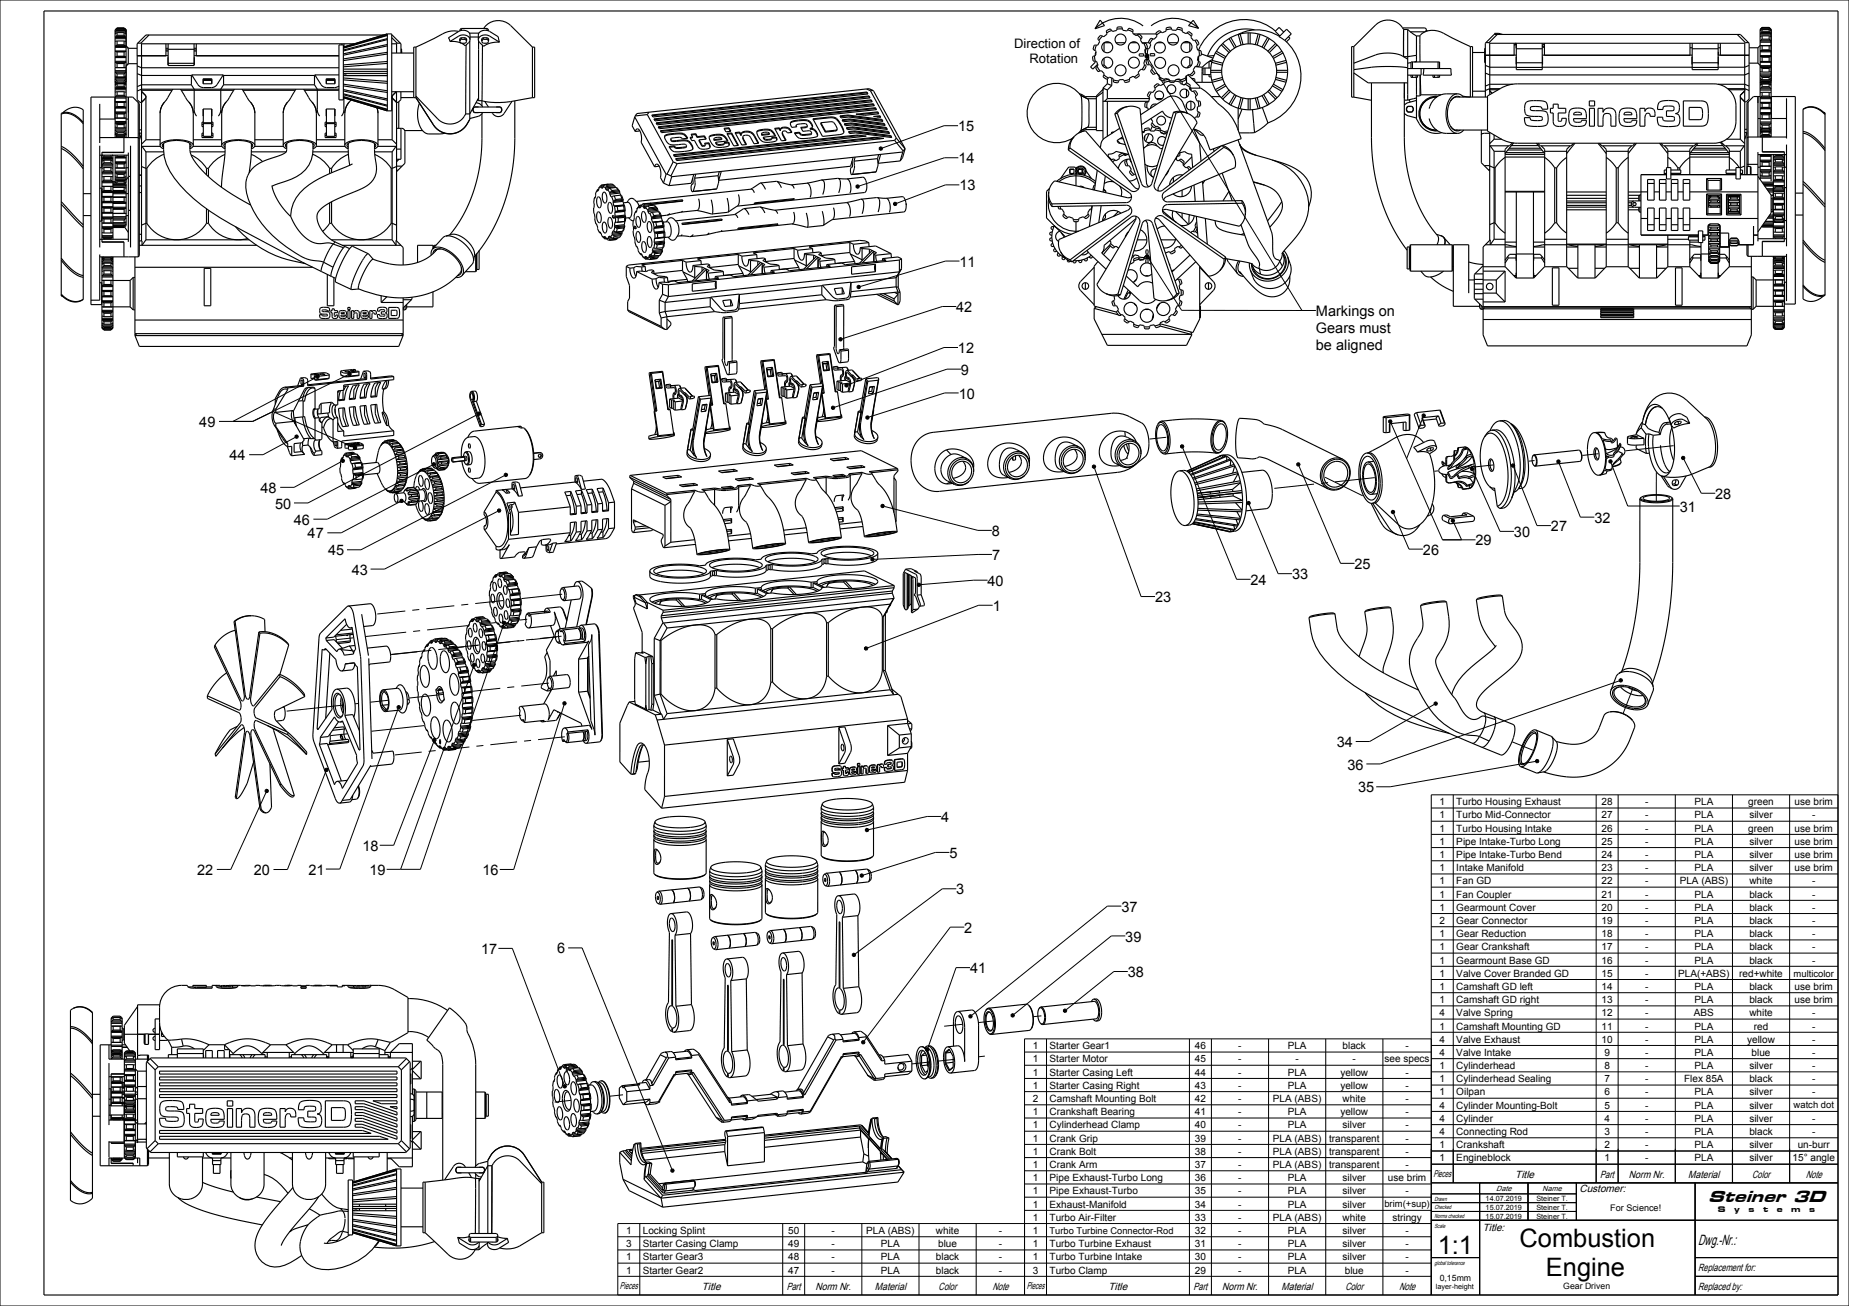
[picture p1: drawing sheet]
<svg xmlns="http://www.w3.org/2000/svg" width="841mm" height="594mm" viewBox="0 0 841 594" stroke-linecap="round" stroke-linejoin="round" font-family="sans-serif">
<defs><g id="words">
<g font-size="11.6">
<text x="691" y="567">Combustion</text>
<text x="654" y="570">1:1</text>
<text x="703" y="580">Engine</text>
</g>
<text font-size="9.1" x="777" y="547">Steiner 3D</text>
<text font-size="6.7" x="772" y="566">Dwg.-Nr.:</text>
<g font-size="6.6">
<text x="436" y="60">15</text>
<text x="436" y="74">14</text>
<text x="436" y="87">13</text>
<text x="436" y="121">11</text>
<text x="435" y="142">42</text>
<text x="599" y="144">Markings on</text>
<text x="599" y="151">Gears must</text>
<text x="436" y="161">12</text>
<text x="599" y="159">be aligned</text>
<text x="437" y="170">9</text>
<text x="436" y="181">10</text>
<text x="91" y="194">49</text>
<text x="104" y="209">44</text>
<text x="118" y="224">48</text>
<text x="780" y="227">28</text>
<text x="125" y="231">50</text>
<text x="764" y="233">31</text>
<text x="134" y="239">46</text>
<text x="725" y="238">32</text>
<text x="140" y="245">47</text>
<text x="451" y="244">8</text>
<text x="689" y="244">30</text>
<text x="705" y="242">27</text>
<text x="671" y="248">29</text>
<text x="149" y="253">45</text>
<text x="451" y="255">7</text>
<text x="647" y="252">26</text>
<text x="160" y="261">43</text>
<text x="588" y="263">33</text>
<text x="616" y="259">25</text>
<text x="449" y="266">40</text>
<text x="569" y="266">24</text>
<text x="525" y="274">23</text>
<text x="452" y="278">1</text>
<text x="608" y="340">34</text>
<text x="613" y="350">36</text>
<text x="618" y="360">35</text>
<text x="428" y="374">4</text>
<text x="165" y="387">18</text>
<text x="432" y="390">5</text>
<text x="90" y="398">22</text>
<text x="115" y="398">20</text>
<text x="140" y="398">21</text>
<text x="168" y="398">19</text>
<text x="219" y="398">16</text>
<text x="435" y="407">3</text>
<text x="510" y="415">37</text>
<text x="439" y="424">2</text>
<text x="512" y="428">39</text>
<text x="219" y="434">17</text>
<text x="253" y="434">6</text>
<text x="441" y="443">41</text>
<text x="513" y="444">38</text>
</g>
<g font-size="5.9">
<text x="461" y="22">Direction of</text>
<text x="468" y="29">Rotation</text>
</g>
<g font-size="4.8">
<text x="821" y="536">Note</text>
<text x="451" y="587">Note</text>
<text x="636" y="587">Note</text>
</g>
<g font-size="4.7">
<text x="689" y="536">Title</text>
<text x="728" y="536">Part</text>
<text x="741" y="536">Norm Nr.</text>
<text x="768" y="536">Material</text>
<text x="797" y="536">Color</text>
<text x="718" y="542">Customer:</text>
<text x="674" y="560">Title:</text>
<text x="772" y="578">Replacement for:</text>
<text x="319" y="587">Title</text>
<text x="358" y="587">Part</text>
<text x="371" y="587">Norm Nr.</text>
<text x="398" y="587">Material</text>
<text x="427" y="587">Color</text>
<text x="504" y="587">Title</text>
<text x="543" y="587">Part</text>
<text x="556" y="587">Norm Nr.</text>
<text x="583" y="587">Material</text>
<text x="612" y="587">Color</text>
<text x="772" y="587">Replaced by:</text>
</g>
<g font-size="4.5">
<text x="655" y="366">1</text>
<text x="662" y="366">Turbo Housing Exhaust</text>
<text x="728" y="366">28</text>
<text x="748" y="366">-</text>
<text x="771" y="366">PLA</text>
<text x="795" y="366">green</text>
<text x="816" y="366">use brim</text>
<text x="655" y="372">1</text>
<text x="662" y="372">Turbo Mid-Connector</text>
<text x="728" y="372">27</text>
<text x="748" y="372">-</text>
<text x="771" y="372">PLA</text>
<text x="796" y="372">silver</text>
<text x="824" y="372">-</text>
<text x="655" y="378">1</text>
<text x="662" y="378">Turbo Housing Intake</text>
<text x="728" y="378">26</text>
<text x="748" y="378">-</text>
<text x="771" y="378">PLA</text>
<text x="795" y="378">green</text>
<text x="816" y="378">use brim</text>
<text x="655" y="384">1</text>
<text x="662" y="384">Pipe Intake-Turbo Long</text>
<text x="728" y="384">25</text>
<text x="748" y="384">-</text>
<text x="771" y="384">PLA</text>
<text x="796" y="384">silver</text>
<text x="816" y="384">use brim</text>
<text x="655" y="390">1</text>
<text x="662" y="390">Pipe Intake-Turbo Bend</text>
<text x="728" y="390">24</text>
<text x="748" y="390">-</text>
<text x="771" y="390">PLA</text>
<text x="796" y="390">silver</text>
<text x="816" y="390">use brim</text>
<text x="655" y="396">1</text>
<text x="662" y="396">Intake Manifold</text>
<text x="728" y="396">23</text>
<text x="748" y="396">-</text>
<text x="771" y="396">PLA</text>
<text x="796" y="396">silver</text>
<text x="816" y="396">use brim</text>
<text x="655" y="402">1</text>
<text x="662" y="402">Fan GD</text>
<text x="728" y="402">22</text>
<text x="748" y="402">-</text>
<text x="764" y="402">PLA (ABS)</text>
<text x="796" y="402">white</text>
<text x="824" y="402">-</text>
<text x="655" y="408">1</text>
<text x="662" y="408">Fan Coupler</text>
<text x="728" y="408">21</text>
<text x="748" y="408">-</text>
<text x="771" y="408">PLA</text>
<text x="796" y="408">black</text>
<text x="824" y="408">-</text>
<text x="655" y="414">1</text>
<text x="662" y="414">Gearmount Cover</text>
<text x="728" y="414">20</text>
<text x="748" y="414">-</text>
<text x="771" y="414">PLA</text>
<text x="796" y="414">black</text>
<text x="824" y="414">-</text>
<text x="655" y="420">2</text>
<text x="662" y="420">Gear Connector</text>
<text x="728" y="420">19</text>
<text x="748" y="420">-</text>
<text x="771" y="420">PLA</text>
<text x="796" y="420">black</text>
<text x="824" y="420">-</text>
<text x="655" y="426">1</text>
<text x="662" y="426">Gear Reduction</text>
<text x="728" y="426">18</text>
<text x="748" y="426">-</text>
<text x="771" y="426">PLA</text>
<text x="796" y="426">black</text>
<text x="824" y="426">-</text>
<text x="655" y="432">1</text>
<text x="662" y="432">Gear Crankshaft</text>
<text x="728" y="432">17</text>
<text x="748" y="432">-</text>
<text x="771" y="432">PLA</text>
<text x="796" y="432">black</text>
<text x="824" y="432">-</text>
<text x="655" y="438">1</text>
<text x="662" y="438">Gearmount Base GD</text>
<text x="728" y="438">16</text>
<text x="748" y="438">-</text>
<text x="771" y="438">PLA</text>
<text x="796" y="438">black</text>
<text x="824" y="438">-</text>
<text x="655" y="444">1</text>
<text x="662" y="444">Valve Cover Branded GD</text>
<text x="728" y="444">15</text>
<text x="748" y="444">-</text>
<text x="763" y="444">PLA(+ABS)</text>
<text x="791" y="444">red+white</text>
<text x="655" y="450">1</text>
<text x="662" y="450">Camshaft GD left</text>
<text x="728" y="450">14</text>
<text x="748" y="450">-</text>
<text x="771" y="450">PLA</text>
<text x="796" y="450">black</text>
<text x="816" y="450">use brim</text>
<text x="655" y="456">1</text>
<text x="662" y="456">Camshaft GD right</text>
<text x="728" y="456">13</text>
<text x="748" y="456">-</text>
<text x="771" y="456">PLA</text>
<text x="796" y="456">black</text>
<text x="816" y="456">use brim</text>
<text x="655" y="462">4</text>
<text x="662" y="462">Valve Spring</text>
<text x="728" y="462">12</text>
<text x="748" y="462">-</text>
<text x="770" y="462">ABS</text>
<text x="796" y="462">white</text>
<text x="824" y="462">-</text>
<text x="655" y="468">1</text>
<text x="662" y="468">Camshaft Mounting GD</text>
<text x="728" y="468">11</text>
<text x="748" y="468">-</text>
<text x="771" y="468">PLA</text>
<text x="798" y="468">red</text>
<text x="824" y="468">-</text>
<text x="470" y="477">1</text>
<text x="477" y="477">Starter Gear1</text>
<text x="543" y="477">46</text>
<text x="563" y="477">-</text>
<text x="586" y="477">PLA</text>
<text x="611" y="477">black</text>
<text x="639" y="477">-</text>
<text x="655" y="474">4</text>
<text x="662" y="474">Valve Exhaust</text>
<text x="728" y="474">10</text>
<text x="748" y="474">-</text>
<text x="771" y="474">PLA</text>
<text x="795" y="474">yellow</text>
<text x="824" y="474">-</text>
<text x="470" y="483">1</text>
<text x="477" y="483">Starter Motor</text>
<text x="543" y="483">45</text>
<text x="563" y="483">-</text>
<text x="589" y="483">-</text>
<text x="615" y="483">-</text>
<text x="630" y="483">see specs</text>
<text x="655" y="480">4</text>
<text x="662" y="480">Valve Intake</text>
<text x="730" y="480">9</text>
<text x="748" y="480">-</text>
<text x="771" y="480">PLA</text>
<text x="797" y="480">blue</text>
<text x="824" y="480">-</text>
<text x="470" y="489">1</text>
<text x="477" y="489">Starter Casing Left</text>
<text x="543" y="489">44</text>
<text x="563" y="489">-</text>
<text x="586" y="489">PLA</text>
<text x="610" y="489">yellow</text>
<text x="639" y="489">-</text>
<text x="655" y="486">1</text>
<text x="662" y="486">Cylinderhead</text>
<text x="730" y="486">8</text>
<text x="748" y="486">-</text>
<text x="771" y="486">PLA</text>
<text x="796" y="486">silver</text>
<text x="824" y="486">-</text>
<text x="470" y="495">1</text>
<text x="477" y="495">Starter Casing Right</text>
<text x="543" y="495">43</text>
<text x="563" y="495">-</text>
<text x="586" y="495">PLA</text>
<text x="610" y="495">yellow</text>
<text x="639" y="495">-</text>
<text x="655" y="492">1</text>
<text x="662" y="492">Cylinderhead Sealing</text>
<text x="730" y="492">7</text>
<text x="748" y="492">-</text>
<text x="766" y="492">Flex 85A</text>
<text x="796" y="492">black</text>
<text x="824" y="492">-</text>
<text x="470" y="501">2</text>
<text x="477" y="501">Camshaft Mounting Bolt</text>
<text x="543" y="501">42</text>
<text x="563" y="501">-</text>
<text x="579" y="501">PLA (ABS)</text>
<text x="611" y="501">white</text>
<text x="639" y="501">-</text>
<text x="655" y="498">1</text>
<text x="662" y="498">Oilpan</text>
<text x="730" y="498">6</text>
<text x="748" y="498">-</text>
<text x="771" y="498">PLA</text>
<text x="796" y="498">silver</text>
<text x="824" y="498">-</text>
<text x="470" y="507">1</text>
<text x="477" y="507">Crankshaft Bearing</text>
<text x="543" y="507">41</text>
<text x="563" y="507">-</text>
<text x="586" y="507">PLA</text>
<text x="610" y="507">yellow</text>
<text x="639" y="507">-</text>
<text x="655" y="504">4</text>
<text x="662" y="504">Cylinder Mounting-Bolt</text>
<text x="730" y="504">5</text>
<text x="748" y="504">-</text>
<text x="771" y="504">PLA</text>
<text x="796" y="504">silver</text>
<text x="470" y="513">1</text>
<text x="477" y="513">Cylinderhead Clamp</text>
<text x="543" y="513">40</text>
<text x="563" y="513">-</text>
<text x="586" y="513">PLA</text>
<text x="611" y="513">silver</text>
<text x="639" y="513">-</text>
<text x="655" y="510">4</text>
<text x="662" y="510">Cylinder</text>
<text x="730" y="510">4</text>
<text x="748" y="510">-</text>
<text x="771" y="510">PLA</text>
<text x="796" y="510">silver</text>
<text x="824" y="510">-</text>
<text x="470" y="519">1</text>
<text x="477" y="519">Crank Grip</text>
<text x="543" y="519">39</text>
<text x="563" y="519">-</text>
<text x="579" y="519">PLA (ABS)</text>
<text x="604" y="519">transparent</text>
<text x="639" y="519">-</text>
<text x="655" y="516">4</text>
<text x="662" y="516">Connecting Rod</text>
<text x="730" y="516">3</text>
<text x="748" y="516">-</text>
<text x="771" y="516">PLA</text>
<text x="796" y="516">black</text>
<text x="824" y="516">-</text>
<text x="470" y="525">1</text>
<text x="477" y="525">Crank Bolt</text>
<text x="543" y="525">38</text>
<text x="563" y="525">-</text>
<text x="579" y="525">PLA (ABS)</text>
<text x="604" y="525">transparent</text>
<text x="639" y="525">-</text>
<text x="655" y="522">1</text>
<text x="662" y="522">Crankshaft</text>
<text x="730" y="522">2</text>
<text x="748" y="522">-</text>
<text x="771" y="522">PLA</text>
<text x="796" y="522">silver</text>
<text x="818" y="522">un-burr</text>
<text x="470" y="531">1</text>
<text x="477" y="531">Crank Arm</text>
<text x="543" y="531">37</text>
<text x="563" y="531">-</text>
<text x="579" y="531">PLA (ABS)</text>
<text x="604" y="531">transparent</text>
<text x="639" y="531">-</text>
<text x="655" y="528">1</text>
<text x="662" y="528">Engineblock</text>
<text x="730" y="528">1</text>
<text x="748" y="528">-</text>
<text x="771" y="528">PLA</text>
<text x="796" y="528">silver</text>
<text x="815" y="528">15° angle</text>
<text x="470" y="537">1</text>
<text x="477" y="537">Pipe Exhaust-Turbo Long</text>
<text x="543" y="537">36</text>
<text x="563" y="537">-</text>
<text x="586" y="537">PLA</text>
<text x="611" y="537">silver</text>
<text x="631" y="537">use brim</text>
<text x="470" y="543">1</text>
<text x="477" y="543">Pipe Exhaust-Turbo</text>
<text x="543" y="543">35</text>
<text x="563" y="543">-</text>
<text x="586" y="543">PLA</text>
<text x="611" y="543">silver</text>
<text x="639" y="543">-</text>
<text x="470" y="549">1</text>
<text x="477" y="549">Exhaust-Manifold</text>
<text x="543" y="549">34</text>
<text x="563" y="549">-</text>
<text x="586" y="549">PLA</text>
<text x="611" y="549">silver</text>
<text x="470" y="555">1</text>
<text x="477" y="555">Turbo Air-Filter</text>
<text x="543" y="555">33</text>
<text x="563" y="555">-</text>
<text x="579" y="555">PLA (ABS)</text>
<text x="611" y="555">white</text>
<text x="633" y="555">stringy</text>
<text x="285" y="561">1</text>
<text x="292" y="561">Locking Splint</text>
<text x="358" y="561">50</text>
<text x="378" y="561">-</text>
<text x="394" y="561">PLA (ABS)</text>
<text x="426" y="561">white</text>
<text x="454" y="561">-</text>
<text x="470" y="561">1</text>
<text x="543" y="561">32</text>
<text x="563" y="561">-</text>
<text x="586" y="561">PLA</text>
<text x="611" y="561">silver</text>
<text x="639" y="561">-</text>
<text x="285" y="567">3</text>
<text x="292" y="567">Starter Casing Clamp</text>
<text x="358" y="567">49</text>
<text x="378" y="567">-</text>
<text x="401" y="567">PLA</text>
<text x="427" y="567">blue</text>
<text x="454" y="567">-</text>
<text x="470" y="567">1</text>
<text x="477" y="567">Turbo Turbine Exhaust</text>
<text x="543" y="567">31</text>
<text x="563" y="567">-</text>
<text x="586" y="567">PLA</text>
<text x="611" y="567">silver</text>
<text x="639" y="567">-</text>
<text x="285" y="573">1</text>
<text x="292" y="573">Starter Gear3</text>
<text x="358" y="573">48</text>
<text x="378" y="573">-</text>
<text x="401" y="573">PLA</text>
<text x="426" y="573">black</text>
<text x="454" y="573">-</text>
<text x="470" y="573">1</text>
<text x="477" y="573">Turbo Turbine Intake</text>
<text x="543" y="573">30</text>
<text x="563" y="573">-</text>
<text x="586" y="573">PLA</text>
<text x="611" y="573">silver</text>
<text x="639" y="573">-</text>
<text x="285" y="579">1</text>
<text x="292" y="579">Starter Gear2</text>
<text x="358" y="579">47</text>
<text x="378" y="579">-</text>
<text x="401" y="579">PLA</text>
<text x="426" y="579">black</text>
<text x="454" y="579">-</text>
<text x="470" y="579">3</text>
<text x="477" y="579">Turbo Clamp</text>
<text x="543" y="579">29</text>
<text x="563" y="579">-</text>
<text x="586" y="579">PLA</text>
<text x="612" y="579">blue</text>
<text x="639" y="579">-</text>
</g>
<g font-size="4.4">
<text x="652" y="535">Pieces</text>
<text x="282" y="586">Pieces</text>
<text x="467" y="586">Pieces</text>
</g>
<g font-size="4.3">
<text x="816" y="444">multicolor</text>
<text x="816" y="504">watch dot</text>
<text x="630" y="549">brim(+sup)</text>
<text x="781" y="551">S</text>
<text x="789" y="551">y</text>
<text x="795" y="551">s</text>
<text x="802" y="551">t</text>
<text x="808" y="551">e</text>
<text x="815" y="551">m</text>
<text x="823" y="551">s</text>
</g>
<text font-size="4.2" x="477" y="561">Turbo Turbine Connector-Rod</text>
<text font-size="4.1" x="732" y="551">For Science!</text>
<g font-size="4">
<text x="655" y="583">0,15mm</text>
<text x="711" y="586">Gear Driven</text>
</g>
<text font-size="3.5" x="681" y="542">Date</text>
<text font-size="3.4" x="702" y="542">Name</text>
<g font-size="3.3">
<text x="676" y="550">15.07.2019</text>
<text x="676" y="546">14.07.2019</text>
<text x="699" y="550">Steiner T.</text>
<text x="699" y="546">Steiner T.</text>
<text x="676" y="554">15.07.2019</text>
<text x="699" y="554">Steiner T.</text>
<text x="653" y="586">layer-height</text>
</g>
<g font-size="2.7">
<text x="652" y="550">Checked</text>
<text x="652" y="546">Drawn</text>
<text x="652" y="554">Norms checked</text>
<text x="652" y="559">Scale</text>
<text x="652" y="576">global tolerance</text>
</g>
</g></defs>
<g fill="none" stroke="#000" stroke-width=".45">
<path d="M0 0h841v594h-841zM521 25h1v1h-1zM522 26l70 115M436 57h-7l-28 10M400 67h1v1h-1zM436 72h-6l-39 13M389 84h2v1h-2zM406 92h2v1h-2zM436 84h-6l-22 8M436 119h-6l-39 11M521 116h1v1h-1zM522 117l15 24h62"/>
<path d="M390 130h1v1h-1zM435 139h-6l-46 15M382 154h1v1h-1zM436 158h-7l-43 17M144 171h1v1h-1zM144 172l-38 20M158 170h1v1l-1-1zM158 170l-43 22h-15M384 175h2v1h-2zM436 179h-6l-35 11M437 168h-6l-51 17M124 187l37 16"/>
<path d="M134 198h1v1h-1zM134 199l-14 8h-7M217 188l1-1v2l-1-1zM217 188l-77 41h-6M378 185h1v1h-1zM394 190l1-1v2l-1-1zM632 191h1v1h-1zM633 192l23 54h15M647 189l1-1v2l-1-1zM647 190l-7 19M155 209h1v1h-1zM155 210l-21 12h-7"/>
<path d="M161 203h1v1h-1zM197 211h1v1h-1zM197 212l-48 24h-6M229 216l2-1v2l-2-1zM229 216l-65 34h-6M497 212h1v1h-1zM498 213l21 58h6M537 203l1-1v2l-1-1zM538 204l24 59h7M590 211h1v1h-1zM591 212l19 44h6M669 213h1v1h-1z"/>
<path d="M670 214l12 28h7M687 211h2v1h-2zM688 212l11 27h6M708 210l1-1v2l-1-1zM709 211l10 24h6M732 210l1-1v1h-1zM733 211l7 19h24M765 208h1v1h-1zM766 209l8 15h6M182 227h1v1h-1zM182 228l-27 14h-6M226 232h2v1h-2z"/>
<path d="M226 233l-51 26h-6M401 230h1v1l-1-1zM402 230l43 11h6M567 228h1v1h-1zM568 230l13 31h7M633 233l1-1v1h-1zM634 234l7 16h6M660 236h1v1h-1zM661 238l4 8M396 254h1v1h-1zM451 252l-53 2M417 266l1-1v2l-1-1z"/>
<path d="M449 264h-6l-24 2M452 275h-7l-50 20M229 283h1v1h-1zM229 284l-38 111h-15M393 295l1-1v2l-1-1zM215 302h1v1h-1zM215 303l-33 92M256 320l1-1v2l-1-1zM652 320l2-1v2l-2-1zM736 310l-108 37h-7M736 309h2v1h-2zM181 321h1v1h-1z"/>
<path d="M181 322l-26 73h-7M197 336h1v1h-1zM197 337l-18 47h-6M257 321l-23 74h-7M652 320l-29 17h-6M121 359h1v1h-1zM148 350h1v1h-1zM148 351l-17 44h-7M698 346l-66 12h-6M698 346h2v1h-2zM121 360l-16 35h-6M394 377h1v1h-1z"/>
<path d="M428 371h-6l-27 6M651 380h185M651 374h185M651 368h185M661 362v176M726 362v176M736 362v176M762 362v176M788 362v176M814 362v176M391 398h1v1h-1zM432 388h-7l-32 10"/>
<path d="M651 398h185M651 392h185M651 386h185M435 404h-6l-40 30M510 412h-6l-62 50M651 416h185M651 410h185M651 404h185M227 431h6l24 62M258 431h7l41 101M388 434h1v1h-1zM439 422h-7l-39 51"/>
<path d="M512 426h-7l-44 35M651 440h185M651 434h185M651 428h185M651 422h185M441 440h-6l-13 37M484 459h1v1h-1zM513 442h-6l-22 17M651 458h185M651 452h185M651 446h185M392 474l1-1v2l-1-1z"/>
<path d="M421 477h1v1h-1zM441 462h1v1h-1zM460 461h1v1h-1zM466 479h185M476 473v116M541 473v116M551 473v116M577 473v116M603 473v116M629 473v116M651 476h185M651 470h185"/>
<path d="M651 464h185M651 473h-185v116M256 494l1-1v2l-1-1zM466 497h185M466 491h185M466 485h185M651 500h185M651 494h185M651 488h185M651 482h185M466 515h185M466 509h185"/>
<path d="M466 503h185M651 518h185M651 512h185M651 506h185M305 532h1v1h-1zM466 539h185M466 533h185M466 527h185M466 521h185M651 538h185M651 530h185M651 524h185"/>
<path d="M673 538v51M695 538v17M717 538v17M771 538v51M291 557v32M356 557v32M366 557v32M392 557v32M418 557v32M444 557v32M466 551h185M466 545h185"/>
<path d="M651 557h-370v32h555v-227h-185v227M651 555h185M651 551h66M651 547h66M651 543h66M651 572h22M651 575h-370M651 569h-370M651 563h-370M771 572h65M651 581h-370M771 581h65"/>
</g>
<g fill="#000">
<path d="M521 25h1v1h-1zM400 67h1v1h-1zM389 84h2v1h-2zM406 92h2v1h-2zM521 116h1v1h-1zM390 130h1v1h-1zM382 154h1v1h-1zM144 171h1v1h-1zM158 170h1v1l-1-1zM384 175h2v1h-2zM134 198h1v1h-1zM217 188l1-1v2l-1-1z"/>
<path d="M378 185h1v1h-1zM394 190l1-1v2l-1-1zM632 191h1v1h-1zM647 189l1-1v2l-1-1zM155 209h1v1h-1zM161 203h1v1h-1zM197 211h1v1h-1zM229 216l2-1v2l-2-1zM497 212h1v1h-1zM537 203l1-1v2l-1-1zM590 211h1v1h-1zM669 213h1v1h-1z"/>
<path d="M687 211h2v1h-2zM708 210l1-1v2l-1-1zM732 210l1-1v1h-1zM765 208h1v1h-1zM182 227h1v1h-1zM226 232h2v1h-2zM401 230h1v1l-1-1zM567 228h1v1h-1zM633 233l1-1v1h-1zM660 236h1v1h-1zM396 254h1v1h-1zM417 266l1-1v2l-1-1z"/>
<path d="M229 283h1v1h-1zM393 295l1-1v2l-1-1zM215 302h1v1h-1zM256 320l1-1v2l-1-1zM736 309h2v1h-2zM181 321h1v1h-1zM197 336h1v1h-1zM652 320l2-1v2l-2-1zM121 359h1v1h-1zM148 350h1v1h-1zM698 346h2v1h-2zM394 377h1v1h-1z"/>
<path d="M391 398h1v1h-1zM388 434h1v1h-1zM484 459h1v1h-1zM392 474l1-1v2l-1-1zM421 477h1v1h-1zM441 462h1v1h-1zM460 461h1v1h-1zM256 494l1-1v2l-1-1zM305 532h1v1h-1z"/>
</g>
<g fill="none" stroke="#000" stroke-width=".51">
<path d="M20 5h816v584h-816zM52 18h5M52 15h1M53 13l-1 50M53 13h.1M53 14h-1h5M53 17h-1h5M53 17h4M53 14h4M53 13v1M53 16v1M53 13l-1 1"/>
<path d="M53 15h-1M53 19h-1M53 15v1M53 19v1M53 19h3M53 16h3M53 15h3M53 13h3M56 13l1 1M56 16l1 1M56 15h1M56 13h.1"/>
<path d="M56 19h1M56 15v1M56 19v1M56 13h1M56 13h-3M57 13h.1M57 13v1M57 15h.1M57 18h.1M57 19h.1M57 16h.1M57 14h.1"/>
<path d="M57 14v49M63 20h1M64 20h.1M64 20v90M64 20h97M68 16l-4 4M75 20v5M76 20v10h12v-10M89 20v5M155 20h.1M156 20v1M175 16h-109l-4 4v25l2 2 2-2"/>
<path d="M176 18l-20 5M176 16l-20 6M176 15v35M178 16l4 4v4M178 20h2M178 17l3 3M180 20v4M181 20h-1M181 20h1M205 19l5 1M209 14h-4l-3 1-13 6v23l9 14 2 1 2 2h4l3-1 2-2 3-4v-35M209 14h2h2l1 2v2"/>
<path d="M209 14l-5 3 1 2M209 19l1 1M209 18v1M210 17l-1 1M210 17h2M210 13l-1 1M210 18l-1 1M210 18h2M210 13h12M210 13v1M210 17v1M210 20l2 1"/>
<path d="M212 18v1M212 17v1M212 19v1h-2M213 15h5M214 18l-2 3M214 18l-1-2h-3l-5 3M214 17h4M218 18v-3l1-1h2l6 3v2M218 18l2 3M218 18l1-2h2l6 3M218 19v27M219 19l1 1h2v-1"/>
<path d="M219 18v1M220 17l-1 1M220 17h2M220 18l-1 1M220 18h2M220 17v1M220 13a8 8 0 0 1 12-1l10 9M222 13v1M222 18v1M222 17v1M227 19l-4 1-3 1M500 9l2 3-4 1z"/>
<path d="M501 16l-1 2M503 15a1.7 1.7 0 0 1-1 1 1.7 1.7 0 0 1-1 0 1.7 1.7 0 0 0-1 3l-1 1a1.4 1.4 0 0 0-1 1 1.4 1.4 0 0 0 0 2M505 19h-3v5M506 14l-3 1M508 19h4M511 13h-3M511 13a1.4 1.4 0 0 0-2-1 1.4 1.4 0 0 0-1 2h-2a1.4 1.4 0 0 0-2-1 1.4 1.4 0 0 0-1 2M511 13a1.7 1.7 0 0 0 1 1 1.7 1.7 0 0 0 2-1l1 1v1M513 14l2 1M514 19h3M515 15a1.7 1.7 0 0 0 1 1 1.7 1.7 0 0 0 2-1l1 2v1M516 15h10"/>
<path d="M517 16l2 2M519 18a1.7 1.7 0 0 0 1 1 1.7 1.7 0 0 0 1 1 1.7 1.7 0 0 1 0 3v1l1 1M519 19h4M520 12a17 17 0 0 0-22 1M520 20l1 2M523 20v2h-1M524 12a17 17 0 0 1 21 1M524 18l-1 2M526 16a1.7 1.7 0 0 1-1 2 1.7 1.7 0 0 1-2-1l-1 2 1 1M526 19h3M528 15l-2 1M528 15a1.3 1.3 0 0 0-1-1 1.3 1.3 0 0 0-1 2"/>
<path d="M532 19h4M533 13l-3 1M533 13a1.4 1.4 0 0 0-2 0 1.4 1.4 0 0 0-1 1l-2 1M533 13a1.7 1.7 0 0 0 2 1 1.7 1.7 0 0 0 1-2 1.8 1.8 0 0 1 2 3h1a1.5 1.5 0 0 1 3 0 1.5 1.5 0 0 1 0 2l1 1M535 13l3 1M538 19h3M540 15l2 1M541 19v4M541 19h.1M543 9l2 4-4-1zM543 18a1.3 1.3 0 0 1 2 1 1.3 1.3 0 0 1 0 2M543 18l2 3"/>
<path d="M556 20l4 3M559 18l3 4M560 17l2 4M564 15l1 5M568 15v5M569 15v5M571 14l-8-1-6 3-5 4-3 6 3-1M572 15l-1 5M573 16l-1 5M577 17l-3 4M577 18l-2 4M580 14a22 22 0 0 0-35 9"/>
<path d="M580 20l-3 3M582 17l3-4 2 2-3 3zM582 17a19 19 0 0 0-19-1l2 5M584 15l-2-3-2 2 2 2M584 18a22 22 0 0 1-7 38M586 17h1l-2 2M638 13h10l1 1M638 13v13l6-1M638 13h2M638 13a8 8 0 0 0-12-2l-10 10M640 13l4 3M640 13v18l-12-1-12 2v-11"/>
<path d="M644 16v12M644 16h2M649 14h-1h-7M649 14h.1M676 19h1M677 19l1 1M678 20h116M678 20v23M681 16l-4 3M682 16v-1l1 1M689 20v5h-13M689 20h1"/>
<path d="M690 20v12h11v-12M702 20v5h67v-5M770 20v12h11v-12M782 20v5h14M790 16l4 3M794 20v59M794 19v1M794 19h1M801 19h5M801 16h5M801 14h.1M801 13v49"/>
<path d="M801 13h.1M801 15h5h-1M801 18v1h5l-1-1M801 18h4M801 15h4M801 13h4M801 16v1M801 13v1M801 14v1M801 18h.1M801 12v1M801 16h4"/>
<path d="M801 14h4M801 12h4M801 16v2M805 16l1 1M805 14v1M805 13h.1M805 18h.1M805 13l1 1M805 12v1M805 13v1M805 16v2M805 12l1 1"/>
<path d="M805 14h1M805 13h1M806 13h.1M806 15h.1M806 18h.1M806 17h.1M806 16h.1M806 14h.1M806 13v49M52 35h1M52 37l1 1M52 31h1"/>
<path d="M52 28l1 1M52 33h1M52 36h1M52 37h.1M52 36h5M52 35h5M52 33h5M52 32h5M52 28h5M52 26h5M52 23h5M52 22h5"/>
<path d="M52 21h5M52 38h1M52 38h5M53 37h-1M53 36v1M53 33v1M53 29h.1M53 21h-1M53 26h-1h5M53 36h4M53 33h4M53 31h4"/>
<path d="M53 29h4M53 26h4M53 21h4M53 38l-1 1M53 40h-1h5M53 37l-1 1M53 40h4M53 37h.1M53 24l-1-1h5l-1 1M53 26h.1M53 20v1M53 29v2"/>
<path d="M53 24v2M53 34v1M53 37v1M53 38h3M53 37h3M53 35h3M53 34h3M53 29h3M53 26h3M53 24h3M53 20h3M53 39v1"/>
<path d="M53 38h.1M53 38v1M53 39h3M56 26h1M56 20l1 1M56 29v2h1M56 24v2M56 34v1M56 37v1M56 39l1 1M56 38h1M56 38v1"/>
<path d="M57 37h.1M57 36l-1 1M57 33l-1 1M57 29h-1M57 21l1 1v7M57 38v1M57 37v1M57 38h.1M57 35h-1M57 37l-1 1M57 31h.1M57 28v1"/>
<path d="M57 33h.1M57 36h.1M57 34h.1M57 20h.1M58 29h4M58 29l-1 1M62 33l2 1h23M62 30l2 1h90M75 23h1M75 22h1M76 29h12M76 25h-14"/>
<path d="M76 22h12M87 39h-23h-2M87 34v5M87 39l1 2M87 34l3 5 3 1 5-1 4-5M87 34h.1M87 34h15M88 25h66M88 23h1M88 22h1M92 36h4v2h-4zM92 36h4v2"/>
<path d="M92 37h4M102 34h.1M102 39l-2 2M102 34v5M102 39h41M102 34h41M143 34v5M143 39l1 2M143 34l4 5 5 1 2-1M143 34h.1M143 34h11M148 36h4v2h-4z"/>
<path d="M148 36h4v2M148 37h4M154 20h2v25h-2zM156 39l20 3M156 36l20 2M156 38l20 3M156 35l20 2M156 21l20-6zM156 34h2M156 33h20M156 32h20M158 34h-1"/>
<path d="M158 34h.1M158 34h18M176 28l-20 2M176 24l-20 3M176 20l-20 4M176 29l-20 1M176 25l-20 3M176 21l-20 4M178 24h10M182 22l1 2M182 23h1M183 23h.1"/>
<path d="M212 21h.1M212 20v32M219 21v25M220 21h.1M242 21h1v23h-1M242 21v23M498 25v3M498 23a1.7 1.7 0 0 1 0 2 1.7 1.7 0 0 1-1 1v2h1M498 28l-2 2 1 1 2-2M498 28a1.7 1.7 0 0 1 1 1 1.7 1.7 0 0 1-1 2l1 2 1-1M498 24v1M499 21l-1 2"/>
<path d="M499 30l1 2M499 29h.1M500 32l2 1v1M502 34l2 1M502 34a1.3 1.3 0 0 0 1 2 1.3 1.3 0 0 0 1-1M502 30h-1M502 26v4M502 30l2 1M504 38l-2 2M504 36v2M504 38l2 1M504 35a1.7 1.7 0 0 1 2 1 1.7 1.7 0 0 1 1 1l1 1 1-1"/>
<path d="M506 39l-2 2M506 35v4M506 36l3 1M514 36l-3 1M518 34l-2 1M518 24h2v1h-2zM519 32a1.7 1.7 0 0 0-1 1 1.7 1.7 0 0 0 0 1 1.7 1.7 0 0 1-3 1h-1a1.5 1.5 0 0 1-1 2 1.5 1.5 0 0 1-2-1l-2 1M521 29a1.3 1.3 0 0 1 0 2 1.3 1.3 0 0 1-2 1M521 29l-2 3M521 22v2l1 1M522 25l-1 2M522 25h.1"/>
<path d="M522 27l1 2M522 27a1.4 1.4 0 0 0 0 2 1.4 1.4 0 0 0 1 0l1 2a1.5 1.5 0 0 0 0 2 1.5 1.5 0 0 0 2 0l1 2M522 22v3M522 22h-1M522 25a1.7 1.7 0 0 1-1 2v2M522 25v2M523 24h2v1h-2zM524 32l1 2M527 39l-2 1M527 35l3 1M527 35a1.4 1.4 0 0 0 1 2 1.4 1.4 0 0 0 2-1h2v1M529 38a2.1 2.1 0 0 1-3 0l-1 1a1.7 1.7 0 0 1 0 2 1.7 1.7 0 0 1-2 1l-1 1 1 1"/>
<path d="M532 37l-3 1M535 36h2v1M537 37l2 2v-1M537 37h-3a1.7 1.7 0 0 1-3-1l-1 1-1 1M538 37v1M539 38l-1 1M539 38a1.4 1.4 0 0 1 2 0 1.4 1.4 0 0 1 0 2M539 38l3 2h4l9 8M539 35a1.4 1.4 0 0 1-1 2 1.4 1.4 0 0 1-2-1h-1v1h-3M539 35l-2 1M540 34v4M540 34l6 5v1"/>
<path d="M541 30l-1 1M541 26v4M541 30h1M541 34l-2 1M542 36h1v1M543 32a1.3 1.3 0 0 1 0 2 1.3 1.3 0 0 1-2 0M543 32l-2 2M544 30l-1 2M545 21a1.7 1.7 0 0 0 0 1 1.7 1.7 0 0 0 1 1 1.7 1.7 0 0 1-1 3v1a1.5 1.5 0 0 1 1 2 1.5 1.5 0 0 1-2 1M545 26v2l-1 2M545 23l1 2M546 25l6 1"/>
<path d="M548 31v3M550 28l-3 3-3-1M550 34v1h1M550 28h1M550 28v3M550 28h.1M551 33h5M551 32h5M551 31h-4v3h4M551 28l5 2M551 27l5 2M552 27l-2 1"/>
<path d="M553 24l4 3M553 23l5 3M555 20l4 4M556 35l-5 2M556 36l-5 1h-4M557 38l-4 3M558 39l-5 3M579 39l4 3M579 38l5 3M580 36l5 1M580 35l5 2M581 33h5"/>
<path d="M581 32h5M581 20l-4 4M583 23l-4 3M584 24l-5 3M585 27l-5 2M585 28l-5 2M616 21h-1v23h1M616 33l6 5h2M616 33v11M624 38v25a85 85 0 0 0 16 51M640 31h20v3h-13l1-3M640 27l-4-2-7-1-3 1-10 4"/>
<path d="M640 38v8M642 34v1h3v-1M642 31v-3h13v3M642 28l-2 1M642 28v3M642 34v1M644 34v10M644 28h-1M646 28v-12a8 8 0 0 1 11-1l12 6v23h-4M646 31v3h-6M652 34v1h3v-1M652 34v1"/>
<path d="M654 28v3M654 34v1M670 24h5M675 26h1M675 24h1M675 23h1M675 27l1 1M675 28h1M676 29h.1M676 23v4M676 22l-1 1M676 33l2 1h116l2-1"/>
<path d="M676 30l2 1h116l2-1M676 25h14M688 38h-10l-2 1M690 20v2M690 20h.1M690 20h-1M690 29h11M690 22h11M702 21h.1M701 25h69M701 21l1 1M701 21h1"/>
<path d="M702 20v1M769 22h1M770 29h11M770 22h11M781 38h13l2 1M781 25h15M781 22h1M782 25h.1M782 24v1M796 29h4M796 22h4M800 29l1 1h5"/>
<path d="M800 22v7M801 37h.1M801 36h.1M801 33h.1M801 21h5h-1v2M801 21v2M801 38h.1M801 36h5M801 34h5M801 24h5M801 21l-1 1M801 37v1"/>
<path d="M801 40h5h-1M801 40h4M801 26h.1M801 35h.1M801 31h.1M801 35v-1h5l-1 1M801 31v-1h5l-1 1M801 28h5h-1M801 23h5h-1M801 26h5h-1M801 31h4M801 26h4"/>
<path d="M801 23h4M801 37h4M801 35h4M801 28h4M801 26v2M801 38v1M801 23h.1M801 35v1M801 39v1M801 38h4M801 39h4M801 33h4"/>
<path d="M801 31v2M805 39v1M805 26v2M805 38l1 1M805 23h.1M805 35v1M805 31v2M805 38h.1M805 38v1M805 38h1M805 35h.1M805 37v1"/>
<path d="M805 31h.1M805 26h.1M805 37l1 1h-1M805 36h1M806 37h.1M806 20h.1M806 22h.1M806 27h.1M806 37h-1M806 36h-1M806 33h-1M806 35h.1"/>
<path d="M806 32h.1M806 31h.1M806 25h.1M806 21h.1M806 34h.1M806 30h.1M806 25h-5M28 52l2-1 3 1 5 4M29 51l2-1 2-1h3l2 1v86M38 56l-5-4-3-1-2 1v83h1M52 58h1M52 51l1 1"/>
<path d="M52 59h5M52 55h5M52 54h5M52 51h5M52 49h5M52 46h5M52 45h5M52 41h5M53 60h.1M53 56v1M53 52h.1M53 56h-1h5"/>
<path d="M53 60l-1-1h5v1M53 44h-1M53 60h4M53 56h4M53 52h4M53 44h4M53 48l-1 1h5l-1-1M53 47l-1-1h5l-1 1M53 43v1M53 54h-1M53 42h-1M53 42v1"/>
<path d="M53 47v1M53 52v2M53 57v1M53 58h3M53 57h3M53 54h3M53 52h3M53 48h3M53 47h3M53 43h3M53 42h3M56 43l1 1"/>
<path d="M56 54h1M56 42h1M56 42v1M56 47v1M56 52v2M56 57v1M57 60h-1M57 56l-1 1M57 52h-1M57 44h.1M57 58h-1M57 51v1"/>
<path d="M57 44h-16v95M63 47v70M63 59h1M64 42l2 2v20M64 41h14M78 41l-4 7-1 4M79 41h-1M82 41h.1M82 41l5 7 1 4M82 41h24M89 41l-1 9 1 3M92 57h.1"/>
<path d="M92 56v2M92 56h4M96 50v12h-4v-12h4v3M96 56h1v2h-1M96 57h1M100 41v9l-1 3M106 41l-4 7-1 4M107 41h-1M110 41h.1M110 41l5 7 1 4M110 41h24M134 41l-4 7-1 4"/>
<path d="M135 41h-1M138 41h.1M138 41l5 7 1 4M138 41h16M145 41l-1 9 1 3M148 57h.1M148 56v2M148 56h4M152 50v12h-4v-12h4v3M152 56h1v2h-1M152 57h1M154 41h-90h-2"/>
<path d="M156 44l20 6M156 43l20 5M156 41l20 5M156 44l20 6zM156 41l20 4M156 44v6l-1 3M160 45l-2 3-1 4M171 49l1 3M178 42h10M180 42l-2 2v20M180 42v68M180 58h3l1 2v14l-4 4"/>
<path d="M182 42v3l-1 2h-1l-2-2M182 44h6M182 58v14h-2M184 59h8M189 44l10 10 3 2h3h3l2-2 2-2M191 47l-1 3v4l1 3 1 2 3 2h7M212 52h.1M216 49h12a1.6 1.6 0 0 1 0 2h-12M216 49a1.6 1.6 0 0 0 0 2M216 49a1.5 1.5 0 0 0 0 2M217 47h1l2 2M218 49h.1"/>
<path d="M218 51h.1M218 45l-4 7h-2M218 46h-1h1M219 52v11a69 69 0 0 1-14 44M219 46v2M219 46h.1M219 46h-1M220 51l-2 2-4 1M221 46l1 3M226 51h.1M226 49h.1M233 46l-4 6a3 3 0 0 1-5-1"/>
<path d="M234 46v17a83 83 0 0 1-18 54M242 44a48 48 0 0 1-23 2M289 53l-1 4 1 3h2M289 53l14 26M289 53h.1M291 59v1M294 52l12 22M294 52l-5 1M295 51l-5 1-1 1M295 51l-1 1M296 52l98-10 1 1-98 10zM297 54l98-10 1 1-98 10z"/>
<path d="M298 56l98-11 1 1-98 11zM299 58l98-11 1 1-98 11zM300 59l98-10 1 1-98 10zM329 58h3v2h-2zM331 58l1 2M331 58l-2 1M332 58h-1M354 59h1M354 59h-1M354 58h-2l3 6h3l-2-4M354 58v1M354 58l1 1"/>
<path d="M355 59l1-1h2l1 1 1 1h-2h-1h-1M355 59h.1M355 59l3-1 2 2M359 56l3-1h5l2 1v2M362 57v1M362 57l4-1 1 1M362 57v1h-2v-2l2-1 5-1 2 1 1 3M367 57l-3 1 1 2 3-1 1 2M367 57v1h-3M368 58l3 2 1 2M368 58l3 1 1 3M369 58h-1"/>
<path d="M370 58h-1M370 58h.1M370 54l8-1 2 1 3 3 1 3-2 1-8 1zM370 54h10l2 2 2 4M373 56l6-1 2 4M373 56l2 4M375 60h.1M381 59l-6 1M381 59l-1 1h-5M386 53h-4M386 53l15 2M386 52v1"/>
<path d="M386 52l-4 1 1 1 3-1 16 2-1-1M386 52l15 2M386 54l16 3M386 54l-3 1M386 54h.1M386 54h-3v1h4l16 2-1-1M386 54l16 2M387 56l16 2M387 56l-3 1M387 56h.1M387 56h-3v1h4l16 2-1-1M388 58l16 2"/>
<path d="M388 58h-3M388 58h.1M388 58h-3v1h3l17 2-1-1M389 60l16 2M389 60h-3M389 60h.1M389 60h-3v1l3-1 17 3-1-1M389 52l10-1 1 1h-7zM394 40l2 1M394 40l3 1M394 40l-99 11M394 42l1 1"/>
<path d="M394 42l-97 11M394 42h.1M395 44v1M395 44l-97 10M395 44h.1M396 41l12 22M396 46h.1M396 46l-97 10M396 45v1M397 41l15 27M397 41h-1M397 48h.1"/>
<path d="M397 48l-97 10M397 47v1M397 53h3h1zM398 49v1M398 49l-97 11M398 49h.1M399 51v1M399 51l-8 1M399 51h.1M400 53h.1M400 53h-1M401 55h.1"/>
<path d="M401 54v1M402 57h.1M402 56v1M403 58v1M403 58h.1M404 60h.1M491 43l3 1M491 43l4 2M492 59l-1 2M492 43a14 14 0 0 0-19-3 14 14 0 0 0-3 19 14 14 0 0 0 18 4M492 43v8v8M492 43l3 2"/>
<path d="M494 44h.1M494 59h.1M494 59h5M494 44h5M494 59l-3 1M495 58l-4 2M495 45v3v10M495 58l-3 1M502 41l-3 3v15h3M502 41h.1M502 46h21M502 42l-3 2"/>
<path d="M502 41v22M504 45h19M504 45l-2 1M504 41l-2-1v1M504 41v4M504 46v16M507 52l11 32v1l-1 2M508 52h-1M508 52l11 32 1 1h2M509 58l-7 5-2 4M513 48l-3 2-2 2M513 48h3l3 1 2 34 2 2"/>
<path d="M513 48l-4 2-2 2M519 60h1h-1M522 46v3M523 44a2.1 2.1 0 0 1-2 3v2h1v1M523 59h-2M523 54l1 1a1.4 1.4 0 0 0 0 2 1.4 1.4 0 0 0 2 1M524 42l-1 2M524 56l2 2M524 57l-1 2M525 59l3 1M526 58v-1l2 2M526 45h3"/>
<path d="M528 59l2 1M528 59a1.6 1.6 0 0 0-3 1h-2a1.5 1.5 0 0 0-1-2 1.5 1.5 0 0 0-2 2v1M528 59h.1M528 59v1l2 1M531 60l-2 1-1-1M533 54a5 5 0 0 1-4-4l-10 7M534 51h1M534 51l-10 33-1 1h-1M534 51h3h2M535 51l-10 33v1l1 1M539 51l2 1M539 51h-4"/>
<path d="M539 41h1M540 41v3M540 47v2M540 41h.1M540 51l-2-4a5 5 0 0 0-7-3l-12 8M541 52l2 1 1 3-17 29v2M541 40l1 2a1.5 1.5 0 0 1 2 0 1.5 1.5 0 0 1 0 2v2a1.4 1.4 0 0 1 2 1 1.4 1.4 0 0 1-1 1M541 40h1v1M541 46h1M542 41h.1M542 46h.1M542 46v4"/>
<path d="M543 41l1 3M543 58l3 7v8M543 59h1M543 59l3 2h1M545 46v2M545 51a1.5 1.5 0 0 1 0 2 1.5 1.5 0 0 1-1 0l-1 1M545 51l-1 2M545 48v2v1M551 44h4M559 41l-4 3M560 42l-4 3M562 43l-3 4"/>
<path d="M562 43l-2 5M563 59h.1M565 44l-2 5v7M565 50l-2 4M565 45l-1 4M568 45v5M569 45v5M570 50l1 10M571 45l1 4M572 44l1 5M574 43l3 5M574 49l3 7"/>
<path d="M575 43l2 4M577 42l3 3M577 56l-6 4M577 41l4 3M616 44l8 2M639 51l1 2 4 1M639 45v-7v25a72 72 0 0 0 15 45v3M639 46h1M640 49v1v1v-1zM640 48h2a1.6 1.6 0 0 1 0 3h-2M641 45v1M644 45l-4 1"/>
<path d="M644 46l-4 1-1 1M644 44v10M644 44h2M646 43v1M646 43v-9v10M650 54h.1M650 54a8 8 0 0 0 8 7h5M653 44a8 8 0 0 0-7 8 8 8 0 0 0 7 7M654 44a8 8 0 0 0-9 8 8 8 0 0 0 9 8M655 43h-9M660 57l2 2h2M660 46l-2 6 2 5"/>
<path d="M660 57l1 2h2M662 59h15M663 43a12 12 0 0 0-10 2l-2 2-1 2M663 43l3 1M663 43h-2l-2 2-1 3v4v3l1 3 2 2 2 1M664 44h-2l-2 2M666 59l-3 2M670 41h6M674 59v15l4 4M676 44v-24l4-4h112l4 4v25l-2 1-2-2M677 44h-15l-2 2M678 41l1 1"/>
<path d="M678 41h3M682 40h-4l-2 1M694 47l5-1 4 1 1 3h-3v-1l-2-1-3 1 1 1h5l1 1 1 3-1 3-4 1-5-1-1-3h3v1h2h3l1-1-1-1h-5l-2-1-1-3zM706 47h3v2h3v2h-3v4h1v-1h2v2l-1 1h-3l-1-1-1-5h-1v-2h1zM714 50l4-1 3 1 1 4h-6v1l1 1h2v-1h3l-1 2-4 1-3-1v-4zM716 51h3v1h-3zM723 46h2v2h-2zM723 49h2v8h-2zM727 49h2v2l2-2 3 1 1 2v5h-2v-4l-2-1-2 1v4h-2zM737 50l4-1 3 1v4h-5v1l1 1h2v-1h2v2l-4 1-3-1-1-4zM739 51h3v1h-3zM746 49h2v2l1-2h2l2 2v2h-2l-1-1h-1l-1 5h-2z"/>
<path d="M755 47l4-1 4 1 1 3-2 2h1l1 1v3l-1 1-5 1-4-1v-4h2l1 2h1h3l1-1-1-1h-3v-3h3v-1l-4-1-1 2h-2zM762 52h.1M766 46h8l2 1 1 5-1 5h-2h-8zM768 49h6v2v3h-6zM786 40h8l2 1M786 41h8M794 59h1M794 41l-2 2v20M795 46v30M801 58h.1M801 54h.1M801 59h.1"/>
<path d="M801 51h5M801 47h5M801 41h5M801 55h5M801 49h5M801 45h5M801 52h.1M801 56v1M801 44h5h-1M801 49h5h-1M801 52h5h-1M801 56h5h-1"/>
<path d="M801 59v1h5l-1-1M801 59h4M801 52h4M801 56h4M801 54h4M801 49h4M801 44h4M801 49h.1M801 47h5h-1M801 58v1M801 44h.1M801 42h.1"/>
<path d="M801 52v2M801 58h4M801 57h4M801 47h4M801 42h4M801 42v2M801 47v2M801 57v2M805 59h.1M805 58v1M805 49h.1M805 44h.1"/>
<path d="M805 42h1M805 52v2M805 42v2M805 47v2M805 57v2M805 59h1M805 56v1M805 52h.1M806 54h.1M806 58h-1M806 54h-1M806 44h11v94"/>
<path d="M820 50l2-1h3l3 1 2 2M820 60l5 2 5 6M829 51h1v83l-2 1-3-1-5-4M830 52l-2-2-3-1h-2l-3 1v86l2 1h3l2-1 2-1M28 67l4 3 6 6M28 68l4 3 6 6M45 63h18M46 71v5h-1M46 79h5M46 76h5M46 75h5M46 73h5"/>
<path d="M46 72h5M46 71h1M47 71h-1M47 78h-1M47 75h-1M47 72h-1M47 78h4M47 75h4M47 72h4M47 71v1M47 74v1M47 78h.1"/>
<path d="M47 76l-1 1M47 73h-1M47 71h.1M47 73v1M47 76v2M47 78h3M47 76h3M47 74h3M47 73h3M47 71h3M50 71l1 1M50 74l1 1"/>
<path d="M50 78h1M50 76l1 1M50 73h1M50 71h.1M50 73v1M50 76v2M51 78h.1M51 75h.1M51 72h.1M51 71v38M52 60l1 1M52 76h1"/>
<path d="M52 61h.1M52 71v12h1M52 61l1 1M52 78h5M52 76h.1M52 74h5M52 72h5M53 79h.1M53 61v1M53 74v1M53 79l-1-1h5v1M53 74h-1h5"/>
<path d="M53 71l-1 1h5v-1M53 62v1M53 79h4M53 76h4M53 74h4M53 71h4M53 62h4M53 61h4M53 61h-1h1M53 62h.1M53 71h.1M53 75v1"/>
<path d="M53 60v1M53 79v2M53 79h3M53 75h3M53 71h3M53 62h3M53 61h3M53 60h3M56 69h-10v41h10M56 63v6h-10M56 71h1M56 75v1h1"/>
<path d="M56 60v1M56 62h.1M56 71h.1M56 79v2M57 62h.1M57 61h.1M57 61l-1 1M57 79h-1M57 74l-1 1M57 62v1M57 76h.1M57 60l-1 1"/>
<path d="M57 71v12M58 63v-19h2l3 3v69v1M59 66v47M63 80h1M64 61h-1l1 3M64 76l3 1M64 67h9M65 67l1 2M66 69v40M66 64l-2 2M66 69h8M66 64h7"/>
<path d="M67 77v25M74 65v1v1M74 65h.1M74 65l3-1h3h4l2 1M74 65v1M74 65a24 24 0 0 0 8 19 108 108 0 0 0 34 24l30 15M75 65h-1M75 70l-5 3-3 4M86 65h.1M86 65a17 17 0 0 0 8 14 91 91 0 0 0 20 14M86 65v1M86 65l1 1-1 1"/>
<path d="M86 69h16M87 70l4 3 3 4M88 67h13M88 64h13M92 62h.1M92 61v2h5v-2h-1M94 77v3M94 77h1M95 77v3M96 62h1M102 65v1v1M102 65h.1"/>
<path d="M102 65l3-1h3h4l2 1M102 70l-4 3-3 4M102 65v1M102 65l-1 20M103 65h-1M114 65h.1M114 70l5 3M114 69h16M114 65l-1 14M114 65v1M114 65l1 1-1 1M116 67h13"/>
<path d="M116 64h13M130 65v1v1M130 65h.1M130 65l3-1h3h4l2 1M130 65v1M130 65v4a15 15 0 0 1-8 3 14 14 0 0 0-10 9M131 65h-1M142 70l5 3 3 4M142 65h.1M142 69h16M142 65a16 16 0 0 1-13 18l-5 2M142 65v1"/>
<path d="M142 65l1 1-1 1M144 67h13M144 64h13M148 62h.1M148 61v2h5v-2h-1M150 77h1M150 77v2M151 77v2M152 62h1M158 65v1v1M158 65h.1M158 65l3-1h3h4l2 1"/>
<path d="M158 65v1M158 65l1 10M158 70l-4 3-3 4M159 65h-1M160 75l-5 2a44 44 0 0 0-20 13 16 16 0 0 0-3 8M170 65h.1M170 65l1 11M170 65v1M170 69h8M170 70l5 3 3 4M170 65l1 1-1 1M171 76a12 12 0 0 1-10 11 38 38 0 0 0-17 10 13 13 0 0 0 9 13"/>
<path d="M171 76h.1M172 67h8M172 64h6M178 77v25M178 69v40M178 64l2 2M180 67l-2 2M180 76h3M180 76l-2 1M180 68h2M180 77l1 1M181 72l-1 2"/>
<path d="M300 76h-2M300 75v1M302 62l2-1h6h1l2 2M303 79l-1 4M303 79l2 1M303 79h.1M305 63l1 1h7l2 2v2M305 63l1 1h7l2 4M305 80h1M305 63h.1M305 63l4-1 1 1h3l-2-2h-7l-1 1h-1l1 3 2 1h6h1M306 74l-3 5"/>
<path d="M306 74h2M306 70l84-9 4 1-87 9zM307 67h-3M307 66l-3 1 3 2h5l3-1M307 66l1 1 4-1M307 66v1M307 72l91-10 4 1-94 10zM308 74l-3 6M312 66v1l-3 1-2-1M315 62h-1l1 2h1l2 3 3 1 2-1M315 62l-1 1M315 68h.1"/>
<path d="M316 79l-2 4-10 1M316 61l1 2M316 61h-1M316 61h.1M316 61h-2l1 1M316 61l1 1M316 79v2M317 62v1M318 64l1 2h2M320 62l1 1M320 62l-3 1M320 62h.1"/>
<path d="M320 62l1 1-3 1M320 62h-3M321 66h.1M322 65l1 2M322 65h-1M322 65h-2l1 1M322 65h.1M323 62l1-1h4l2 1 1 2-5 1M323 62l1 3 1 2h4l3-1M323 62h2h3h2l1 2M323 67h.1M325 63l2-1 1 1"/>
<path d="M325 63v1M325 63h.1M326 65v1h3M326 65l1 1 2-1M327 80v2M327 80l-11 1M327 78v2M328 78l-1 4M328 63l-3 1M328 63h-3M329 66h.1M329 65v1"/>
<path d="M329 65h.1M331 61l2-1 3 6h-2zM331 65l1 1M331 65h-2M331 65h.1M333 61l3 5M333 61h-2M333 60v1M336 60l1 1M336 60l-2 1M336 60h-2l3 6h3l-2-4h1h2l2 3h2l-3-5h-3l-2 1M336 60h.1"/>
<path d="M337 61h.1M337 61l2-1 3 1 3 4M338 62l1 4M344 60l2-1h4l1 1 1 2M347 61l2-1 1 1M347 61l-1 1M347 61h.1M347 62h6l-2-2-1-1-6 1v1l1 2 2 1 1 1 5-1M347 62l1 2 3-1M347 62l1 1h3M350 61l-4 1M350 61h-3"/>
<path d="M351 63h.1M352 62h.1M353 63v1M353 63h-2M353 62l-2 1M353 62v2M353 62v1M356 60l1 4M356 60h.1M364 61l1 1 4-1M364 61h-2M364 60h-3l3 3h5l3-1"/>
<path d="M364 60l1 1h4M364 60v1M372 62h.1M384 60h.1M388 73v3l-1 1v2M388 72l-1 4-60 6M388 73l1 3-1 3h-1M389 71l-1 2M390 62h2M390 62l-83 9M390 61v1M398 63h2"/>
<path d="M398 63l-91 9M398 62v1M398 78h.1M398 78l-11 1M399 72v2M399 72l-11 1M399 74h.1M399 74l-1 4M400 70l-1 2M401 70l-2 4M404 60v1M405 62v1"/>
<path d="M405 62h.1M407 64l4 5M407 64l-99 10M408 63l-1 1M408 63l4 5M409 73l-10 1M411 69l-2 4M411 69l-105 11M411 69h.1M412 68l-1 1M412 68l-1 4-2 1M412 68h.1"/>
<path d="M486 68l28 20 1 1v1M487 77h2v2h-2zM487 67l-1 1M487 67l27 20h2h1M489 77h-2v2M489 79h-1M489 62l-2 2v3M489 62l2-2h3l22 25 2 1M489 62l-2 3-1 3M489 79l-5 1-3 2M489 77v-1h-3l-4 5M490 79a2.4 2.4 0 0 1 0-3 2.4 2.4 0 0 1 4 0 2.4 2.4 0 0 1-1 4"/>
<path d="M490 79a2.1 2.1 0 0 1 0-3 2.1 2.1 0 0 1 3 1 2.1 2.1 0 0 1 0 3M490 79h.1M490 79h2M490 79v-2h2v2M491 79h1M499 77l-1 9M504 71l2 2M507 60h-1v1M507 73l-1 1M507 73l-1-1-1 1M509 63h2M511 62l-3 2 1 1 3 1"/>
<path d="M511 70l1 1v-1M511 70l-2 1M512 73l1 2M512 73a1.4 1.4 0 0 0 0 2 1.4 1.4 0 0 0 2 0l1 2a1.5 1.5 0 0 0-1 2 1.5 1.5 0 0 0 2 0M513 72l-1 1M513 70l-1 1a1.5 1.5 0 0 0-2-1 1.5 1.5 0 0 0-1 2l-1 1h-1M513 70l-5-1-2 1h-2v1M514 78l2 1M520 67h.1M521 62l-1 1M521 75a5 5 0 0 0 5 0M522 66a2.5 2.5 0 0 1 2-1 2.5 2.5 0 0 1 2 1"/>
<path d="M523 61l-2 3M529 67l-1 1a5 5 0 0 0-8 0M530 61h1M531 60l-1 1M535 72l1 1a1.5 1.5 0 0 1 2 0 1.5 1.5 0 0 1 0 2 2.2 2.2 0 0 0 3 1l1 1M536 70v1M536 70l3-1 3 1v6M536 73l2 1M537 70v1h-2v2M538 80h.1M540 76l1 1M556 66l1 1"/>
<path d="M556 66l-27 21h-2l-1-1M556 66l3 1 1 3M556 79l4 12M557 67l-28 20v2v1l1 1 1 1 34-1M557 67l3 3M560 70l1 1M561 71l1 2v3l-31 14-2 1M564 65l2 3 5 3M564 65l14 41 1 10 1 2 2 1M564 65a12 12 0 0 0 10 6 24 24 0 0 1 21 24 39 39 0 0 1-11 20h-1M571 60h-3M579 73a24 24 0 0 1 16 10 14 14 0 0 1 0 11"/>
<path d="M675 75h3l2 1M678 61h-3h-1M678 60v49M678 77h-1M678 66l2 3M680 61v2M680 69v40M680 63l-2 2M680 69h5M680 63h3M680 76v25M685 72l-5 4"/>
<path d="M685 71h18M685 70h18M685 70h.1M685 69h17M686 68h15M686 66l-1 2v53M686 67h15M687 66h13M688 65l-1 1h-9M688 65l-3 5M699 65l4 5M699 65l2 1h14l1-1"/>
<path d="M701 66l2 2v53M703 70h.1M703 72l4 4M703 69h10M707 76h1M707 76v25M708 76v25M713 72l-5 4M713 70h.1M714 66l-1 2v53M716 65l-3 5M727 65l4 5"/>
<path d="M727 65l2 1h14l1-1M729 66l2 2v53M731 70h.1M731 72l4 4M731 69h10M735 76h1M735 76v25M736 76v25M741 72l-5 4M741 70h.1M742 66l-1 2v53M744 65l-3 5"/>
<path d="M755 65l4 5M755 65l2 1h14l1-1M757 79h1M757 66l2 2v8M758 79h-12v28h26M758 76h2v5h-2zM758 77h-1v2h1M759 70h.1M759 72l4 4M759 69h10M760 79h30M760 79h4"/>
<path d="M760 77h4v2M763 76h1M763 76v1M763 79h.1M764 76v1M764 79h.1M764 79h-4M769 72l-5 4M769 71h18M769 70h18M769 70h.1M769 69h17"/>
<path d="M770 68h15M770 66l-1 2v11M770 67h15M771 66h13M772 65l-3 5M782 65h1M782 65l5 5M783 65l2 1h9M785 66l2 2v9M785 79h5M785 63h7M787 70h.1"/>
<path d="M787 72l4 4M787 69h5M787 79h.1M790 77h-5v2M792 79h8M792 79h.1M792 69v12h-2v-5h2M792 77h1v2h-1M792 63l2 2M793 66l-1 3M794 75l-2 1M794 60h1l-1 3"/>
<path d="M795 75h5M796 79v-3v3M800 69v38h-2M800 62v-18h-2l-3 3v32M801 80h.1M801 78h.1M801 78h5M801 73h5M801 71h5M801 62h5M801 77h5M801 60h.1"/>
<path d="M801 70v12M801 73v1M801 78v1M801 60v1M801 71h5h-1M801 73h5h-1M801 62h.1M801 78h4M801 71h4M801 62h4M801 73h4M801 70v1"/>
<path d="M801 61v1M801 74v2h5h-1v-2M801 79h4M801 74h4M801 70h4M801 61h4M801 60h4M801 70h.1M801 79v1M802 62v7h10M802 69h10v41h-10v7M805 61v1"/>
<path d="M805 70v1M805 60h.1M805 60v1M805 70h.1M805 79v1M805 78v1M805 73v1M805 60l1 1M805 62h1M805 60h1M806 80h-1M806 78h-1"/>
<path d="M806 70v12M807 73v-1v2M807 79h5M807 72h5M807 75h5M807 70v39M807 70v1M807 78h5h-1M807 71v1h5l-1-1M807 74v1h5l-1-1M807 78h4M807 74h4"/>
<path d="M807 71h4M807 71h.1M807 74h.1M807 77v1M807 76h.1M807 80h.1M807 80h4M807 77h4M807 76h4M807 76v1M807 80v2M811 71h.1"/>
<path d="M811 74h.1M811 77v1M811 76h1M811 80h1M811 70v1M811 76v1M811 80v2M811 70l1 1M812 73l-1-1v2M812 76h1M813 62h-18v1M820 61l5 2 5 6"/>
<path d="M28 93l10 10M28 92l10 10M45 86h1M46 94h1M46 97h10M46 94h5M46 88h11M46 83h5M47 82l-1 1h7M47 94v1M47 92h-1h11M47 90v2"/>
<path d="M47 90l-1-1h5v1M47 87h-1h11M47 99v1M47 99h4M47 94h4M47 92h4M47 90h4M47 87h4M47 82h4M47 82h.1M47 87v-2h-1h5h-1v2M47 80h-1"/>
<path d="M47 100v1h-1h11M47 97h-1h5h-1M47 92h.1M47 87h.1M47 80v2M47 95v2M47 100h3M47 97h3M47 95h3M47 92h3M47 87h3M47 82h3"/>
<path d="M47 80h3M50 82h1M50 80h1M50 100v1h1M50 92h1M50 87h1M50 80v2M50 95v2M51 94l-1 1M51 92h.1M51 90h-1v2M51 87h.1"/>
<path d="M51 82v1M51 99l-1 1M51 94h.1M51 99h.1M51 95h6M51 100h6M51 97h6M51 95h5M51 93h6M51 92h5M51 90h5M51 88h6"/>
<path d="M51 87h5M51 85h5M51 85h6M51 84h6M51 83h5M51 83h1M52 80l1 1M52 81h5M53 82v1M53 82h-1h5M53 82h4M53 83h.1"/>
<path d="M53 83h3M53 81h3M56 85l1 1M56 87h1M56 92h1M56 97h1M56 83h.1M56 85v2M56 90v2M56 95v2M56 83l1 1M57 84h-6"/>
<path d="M57 83v1v19h-1M57 87h.1M57 100h-1M57 95h-1M57 92h-11M57 82l-1 1M57 83h-1M57 83h.1M57 97h.1M57 99v1M57 90h-1M57 80l-1 1"/>
<path d="M57 99h-11h1M57 99h-11M57 94h-11M57 90h-6M59 80h-1v16h1M63 88h1M63 85h1M94 95v7M95 96v6M112 81a28 28 0 0 0 9 23 63 63 0 0 0 16 13l4 1 6 1M112 81h.1M124 84h.1"/>
<path d="M124 84a27 27 0 0 0 8 14M132 98l4 7 4 4 4 2 5-1 3 1M150 92v10M151 92v10M270 95l1 7M270 95h.1M270 90v5M270 90h.1M271 90h-1M271 90h.1M271 88h.1M271 88l-1 2"/>
<path d="M272 87l-1 1M272 87h.1M272 86v1M272 86h.1M273 85l-1 1M273 85h.1M274 85h-1M274 84l-2 2M274 84v1M274 85h1M274 85h.1M275 84l-1 1"/>
<path d="M275 84h.1M275 84h4M275 84h1M275 85h.1M275 85v1M275 86l1 1v-1M276 85h-1M276 84v1M276 86l1 2M277 84h.1M277 84h-3M277 86h-2"/>
<path d="M277 88h.1M277 88l1 1M277 86h-1M277 86l1 1M278 87l-1 1M278 87h.1M278 89l1 3M278 89h.1M279 98v1zM279 92v2M279 92h.1M279 84h.1"/>
<path d="M279 84h-3M279 94h.1M279 89h-1M279 89l1 2M279 99h.1M279 84l1 1M279 84l-3 1M279 91v1M279 94l1 2M279 94h2M280 97v1M280 98v1"/>
<path d="M280 96v1M280 96h.1M280 85h.1M280 85h-5M280 99h.1M280 91h-1M280 99v2M280 99h1M280 85l2 2M280 85l1 1M280 85l-3 1M281 99h.1"/>
<path d="M281 94v2M281 96h-1M281 86l1 1M281 86l-3 1M281 99v2M282 87h.1M282 87h-4M282 87v1M282 87l-5 1M282 88v1M282 88h-5M282 89l1 2"/>
<path d="M282 89l1 1M282 89h-3M282 89h.1M283 90v1M283 90l-3 1M283 91h.1M283 91h-4M283 92l1 1M283 92h-4M283 91v1M283 91l-4 1M284 92h2l1 3v4h-2"/>
<path d="M284 94v2M284 94h-3M284 93h.1M284 93l-5 1M284 96h.1M284 96h-3M284 93v1M284 93v3M284 99v2M284 99h-3M284 96v2M284 96l-4 1"/>
<path d="M284 98h.1M284 98h-4M284 98v1M284 98l-3 1M284 96h-4M284 98h1M284 98l-4 1M285 98h-1M285 98l-1 3M285 92l1-1 2-1 2 2 1 2M286 99l2 1M289 96l-1 4"/>
<path d="M289 96h.1M289 96v1M290 96h-1M290 95h.1M290 95l-1 2M290 94v1M290 94h.1M291 94l-1 1M291 94h.1M291 93l-1 1M291 93v1M292 94l-1 1v-1"/>
<path d="M292 94h1M292 94h.1M292 94h-1M292 93v1M292 93h-1M292 93h.1M293 94h.1M293 93v1M293 93h-1M293 93h.1M294 94a.8 .8 0 0 1 1 0M294 94l1 2"/>
<path d="M294 94l-1 1v-1M294 94h-1M295 96h.1M295 96l1 1M295 95v1M295 94v1M296 97v2M296 97h.1M296 93h1M296 93h-4M296 93h-3M296 100l1 1"/>
<path d="M296 99v1M296 99h.1M297 93h.1M297 97h-1M297 97v1M297 99h-1M297 98v1M298 94h.1M298 94h-5M298 94l1 1M298 94h-3M299 95h.1"/>
<path d="M299 95h-4M299 95v1M299 95l-4 1M299 96h1M299 96h-4M300 96h.1M300 96l1 2M300 96v2M300 96l-3 1M300 98h1M300 98h-3M300 81l2 2"/>
<path d="M301 98h.1M301 98l-4 1M301 99v2M301 99l-5 1M301 99h.1M301 99h-5M301 98v1M302 83l2 1M303 98h-2M305 97l-2 1M306 80l-2 4M310 91h1"/>
<path d="M310 91l-17 2M310 91h.1M310 91l-14 1M311 91l-14 2M315 81v2l-1 2 1 2M316 81v3l-1 3M323 91l1 4v2M324 97a24 24 0 0 0-18 0l-3 1M326 86h-1M326 86l-11 1M327 82h.1M327 82l-1 4"/>
<path d="M328 100l-18 2M328 100h.1M331 90v4v3M331 97h-7M335 94l-4 3M338 95l-4 3-25 2M338 95l3 3M343 92l18-2-18 3zM346 83l-4 3-53 6M346 94l-8 1M346 94l2 3M346 83l2 3"/>
<path d="M346 83h.1M353 82h.1M353 82l-7 1M353 82l2 3M353 82l7 2M361 90v1M367 97l1 4-1 2M374 82l-14 2M374 82h1v2l-1 4M374 96l1 4-1 3M381 81l-7 1M381 81l1 1v1l-1 5"/>
<path d="M391 91l-6 1-33 4-6-2M391 91h1l1 1-1 5M392 81h-7h-4M393 88l-58 6M399 90l-8 1M399 90l1 2-1 4M399 90h4M411 96l-32 4-5 3M412 93h.1M477 87v3l1 3M477 87v4l1 3M477 87l1-2 2-3 33 8 2-1"/>
<path d="M477 86l-1 1v12l9 9M478 93v1M478 94l34-1 2 1 1 1M481 94v1a2.7 2.7 0 0 1 3 4h1a2.4 2.4 0 0 1 4 2h1a2.4 2.4 0 0 1 4-2l1-1a1.9 1.9 0 0 1 2-3M482 94v1M484 97l2 2M488 100h3M491 85h2M495 97l-2 2M496 96h.1M497 94l-1 2M497 94l-2 9"/>
<path d="M498 84l-1 1v1M501 94l-1 7M502 86l1 2M503 80l-1 7M508 96h.1M514 94l-1 2-31 13v3v3M515 90l-1 2h-2l-34 1M515 90h.1M515 95h.1M515 95v2l-1 1-27 20M517 98l-1 2-17 29 2 3 2 1M517 99l-15 13v1l-1 2 4 4"/>
<path d="M517 87h.1M522 85h.1M526 99l1 1 23 26 2-1 3-2M526 86h.1M526 99l-1 1v1l11 32M526 99h.1M526 99l2-1h1l28 20M529 96l2-1 33 8 2-2v-3M529 96l6 5M529 95v1l1 1 27 20M529 95h.1M534 81v2"/>
<path d="M534 88h.1M538 86v3M538 97v2M541 98v4M543 84l1 8M544 98l1 10M547 83l1 9M548 82l-1 2M548 99l1 12M559 87l-3 4M565 91v1M565 91l1 3v4"/>
<path d="M565 92l-34 1-1 1-1 1M565 92l1 5M566 97h.1M566 97v1M570 83h1a14 14 0 0 1 12 10 15 15 0 0 1-5 10M570 83l5 1M583 92l-6 9M685 87h18M713 94h18M713 92h18M713 95h18M713 93h18"/>
<path d="M713 91h18M713 90h18M713 89h18M713 87h18M741 94h2M741 92h1M741 95h4M741 93h1M741 91h2M741 90h4M741 89h5M741 87h5"/>
<path d="M743 92h1M743 93h1M745 91v-2h1v2M745 94l1 3M746 94v3M746 97h.1M746 87h3M746 99h3M749 95h3v10h-3zM749 83h3M749 82h3v9h-3zM752 87h3"/>
<path d="M752 99h3M755 95h3v10h-3zM755 83h3M755 82h3v9h-3zM758 87h2M758 99h2M760 95h3v10h-3zM760 83h3M760 82h3v9h-3zM763 87h3M763 99h3M766 95h3v10h-3z"/>
<path d="M766 83h3M766 82h3v9h-3zM769 87h31M769 99h31M776 81l1 1M776 88h7M776 98h7M776 81v5h7v-5M776 81h7M776 88l1 1M776 88v10M777 97h6"/>
<path d="M777 97l-1 1M777 94h5M777 82h5M777 89h5M777 89v8M777 82v4M777 90h.1M777 90v4M777 89h.1M778 91h-1M778 89l-1 1M778 92h-1h5"/>
<path d="M778 90l-1 1h5M778 92h3M778 90h3M778 94h3M778 91h3M778 89h3M778 89v1M778 91v1M778 94h.1M781 89l1 1M781 89l1 2M781 90l1 1"/>
<path d="M781 91h1v1M781 92h1M781 89v1M781 91v1M781 94h.1M782 93l-1 1M782 93h-5l1 1M782 93v1M782 90h.1M782 89l1 8M782 82v4M783 97v1"/>
<path d="M783 81l-1 1M783 88l-1 1M783 88v10M785 98h7M785 88h7M785 88l1 1M785 88v10M786 97h5M786 97l-1 1M786 89h5M786 89h.1M786 89v8"/>
<path d="M786 89l1 1M787 93l-1 1h5l-1-1M787 91h-1h5h-1M787 92h-1h5h-1M787 95h-1h5h-1M787 96h-1h5h-1M787 95h3M787 90h3M787 96h3M787 93h3M787 92h3M787 91h3"/>
<path d="M787 90v1M787 92v1M787 95v1M790 90v1M790 92v1M790 95v1M791 89l-1 1M791 89v8M791 97l1 1M792 88l-1 1M792 88v10M801 81h5"/>
<path d="M801 80h5M801 83h.1M801 80h4M802 83h5M802 84h5M803 85h4M804 86h3M804 99h3M804 87h3M805 98h2M805 87h2M806 96h1"/>
<path d="M806 89h1M807 87h.1M807 96h.1M807 82h5M807 89h.1M807 99h.1M807 86v-1h4l1 1M807 98h.1M807 97h5M807 93h5M807 87h5M807 95h5"/>
<path d="M807 91h5M807 90h5M807 99v1M807 93h.1M807 93h5h-1M807 86h-3M807 90h.1M807 98h4M807 93h4M807 90h4M807 86h4M807 82h.1"/>
<path d="M807 82h4M807 88h.1M807 95h.1M807 85v1M807 85v-1h5h-1v1M807 95h4M807 100h4M807 88h4M807 85h4M807 88v2M807 93v2M807 98v2"/>
<path d="M811 82h.1M811 88h1M811 95h.1M811 85v1M811 90h.1M811 88v2M811 93v2M811 98v2M811 82h1M811 86h1M811 90h1M811 98h.1"/>
<path d="M811 93h.1M811 99v1M811 99h1M812 83h-11M812 98h-1M812 99h-1M812 85h1M820 83l10 10M820 84l10 10M28 118l5 6 5 2M28 117l5 6 5 2M45 109h13"/>
<path d="M46 117l1 1h3l1-1M46 118h.1M46 117l1 1M46 106h1M46 108h1M46 118v31M46 110h10v7M46 120h1M46 118h1M46 117h1M46 108h5M46 107h5"/>
<path d="M46 103h5M47 108v1M47 104h.1M47 118h.1M47 104h-1h5M47 108h4M47 104h4M47 118h-1M47 119h-1h5M47 119h4M47 117h.1M47 118v1"/>
<path d="M47 120h-1M47 104v2M47 109h.1M47 117v1M47 120v1M47 120h3M47 118h3M47 117h3M47 109h3M47 106h3M47 104h3M50 118l1 1"/>
<path d="M50 120h1M50 104v2M50 109h.1M50 117v1M50 120v1M51 118h.1M51 120h.1M51 117h-1M51 108l-1 1M51 104h-1M51 117h.1M51 102h6v1"/>
<path d="M51 117v1M51 106h-1M51 108h.1M51 118v31M51 103h5M51 103h6M51 100h5M56 100v1h1M56 103h.1M57 103h-1M58 117h5M61 117v35h122v-17"/>
<path d="M63 112h54M63 107h1M66 109l-1 3v-2h-2M66 109h47M67 102h-3M67 102a16 16 0 0 0 27 0M94 102h1M95 102a16 16 0 0 0 18 6M107 103a51 51 0 0 0 32 17M147 119l-1 4M150 102l-3 3M150 102h1"/>
<path d="M151 109h27M151 102a16 16 0 0 0 27 0M152 111l-3 3-2 5M153 110l-1 1M153 110l4 2M153 110h.1M156 112h26M168 115h.1M168 115l-2 1-2 4-4 9v3l3-1M168 115l2 3M170 118l-2 2-3 4-2 5v2M178 102h2"/>
<path d="M178 109l2 3v-3l3 4v7M197 113v-1h-7v7M197 112h1M197 112v1M198 114l-5 4-8 2h-7l-8-2M198 114h.1M199 114h-1M200 113l-2 1M200 113l-2 1-1 1M200 113l3 1 3 2 3 3 1 3M200 113h.1M200 113h1"/>
<path d="M203 107h4l5 3 4 4-1 5M216 116v8M217 116l-1 8M271 102h.1M271 102l2 4M273 106h.1M273 106l1 1M274 107h.1M274 107l1 1M275 108h.1M275 108v1M276 108h-1"/>
<path d="M276 108h.1M276 108l1 1M276 109h-1M277 108h.1M277 108h-1M277 108v1M277 109h.1M278 108h-1M278 108h.1M278 108h1M278 106v1M278 107h.1"/>
<path d="M278 107v1M278 107h1M279 107v1M279 105h1M279 105l-1 1M279 108h.1M279 103h1M280 103h.1M280 103l-1 2M280 103v1M280 101l-1 2M280 101h1"/>
<path d="M280 101h.1M280 104h1M280 109h-3M280 109h.1M281 104l-1 1M281 108l-1 1M281 108l-4 1M281 108h.1M282 107v1h-3M282 107l-3 1M283 107h-1M283 107h-4"/>
<path d="M283 106h.1M283 106h-5M283 106v1M283 106l-5 1M283 105v1M283 105h-3M284 104l-1 1M284 104h-3M284 103v1M284 103l-4 1M284 102v1M284 102l-5 1"/>
<path d="M284 103h.1M284 103h-4M284 103l-1 2M284 101v1M284 101h-3M284 101h.1M288 100h.1M288 105v3M288 105h.1M288 100v5M288 108h.1M288 108l1 2"/>
<path d="M288 103h1v1h-1zM289 110v2M289 110h.1M289 104h-1M289 112h.1M289 112h1M289 112l2 3M290 112h.1M291 115v1M291 116h.1M291 115l1 1M291 116h1"/>
<path d="M292 115h-1M292 116h-1M292 116v1M292 117h1M293 117l1 1M293 117h.1M293 117h1M294 118h.1M294 117h-1M294 117h.1M294 117l1 1M295 117l-1 1"/>
<path d="M295 118h-1M295 117h.1M295 116v1M295 117h-1M295 117h1M296 117v1M296 116h-1M296 118h-1M297 114h.1M297 101h.1M297 114v1M297 115l-1 1"/>
<path d="M297 115h.1M297 101h1l1 2M297 101l1 2M297 113v1M297 113h.1M297 104l1 2M297 115h1M297 113h2M298 104h-1M298 110v1M298 103v1M298 106h.1"/>
<path d="M298 109v1M298 111h.1M298 111l-1 2M298 106v2M298 108v1M298 115v1a.8 .8 0 0 1-1 0 .8 .8 0 0 1-1 0M298 108h.1M298 103h.1M298 111h1M298 106h1M299 103h-1M299 111v2"/>
<path d="M299 117l-4 1M299 117l-3 1M299 106v2M299 108h-1M299 117h.1M299 117h-3M300 116l-1 1M300 116h.1M300 116l-5 1M301 115l-1 1M301 115h-3M301 115h.1"/>
<path d="M301 115h-4M301 113v1M301 113l-4 1M301 114h.1M301 114h-4M301 101l1 2M301 101h-4M301 114l-1 2M301 114v1M301 101h.1M302 113h-1M302 113h-3"/>
<path d="M302 103h.1M302 103h-3M302 111v2M302 111h-3M302 103h-4M302 103v2M302 103l-5 1M302 106v2M302 106h-3M302 108h.1M302 108h-3M302 103l-4 1"/>
<path d="M302 111h.1M302 111h-4M302 110h.1M302 110h-4M302 105h.1M302 105l-4 1M302 106h.1M302 106h-4M302 108v2M302 108l-4 1M302 110l-4 1M302 110v1"/>
<path d="M302 110v3M302 105v3M302 105v1M303 101l1-2h2l2 2 1 3v2l-2 3h-2l-1-1M303 101h1l1 2v4l-7 1M308 107l6 1M310 118v5M310 118l-18 2 1 1M310 118l2 1M312 119v3l2 2 1-1v-2M315 107l-1 1M319 119v1"/>
<path d="M319 119h.1M319 119h-7M321 107l-7 1M323 106l-2 1M336 104l18-2-18 2zM336 116v4M336 116l-19 2 2 1M336 116l1 1M337 117l1 3 1 1 1-1 1-2M337 117h.1M341 118h.1M341 118v6"/>
<path d="M341 118l4 1M344 116v2M344 116l-7 1M345 119l3 1-1 1M345 119v2M346 119l-6 6M348 118l-1 1 3 1 4 1M348 118l-1-1-6 1M354 102h.1M360 102l7 1M360 102l-32 3-7 2M361 118l-13 1v-1"/>
<path d="M361 118h.1M361 113v5M361 113l-18 2 1 1M361 113l2 1M361 118l2 4M361 118l6 3M363 114v3l1 1h1l1-3M366 115h.1M366 115l1 1M367 116v5M367 116h3M370 113v2"/>
<path d="M370 113l-7 1M370 116l3 2h-1M370 116v2M371 117l-5 5M372 118v4M372 118l1 1M373 119v3M374 115l-2 1 4 1 4 1M374 115v1M374 115h-1h-7M374 103h-7M380 118v2"/>
<path d="M380 118l-7 1M387 115v1M387 115l-13 1M387 110v5M387 110l-19 2 2 1M387 110l1 1M387 116l2 3M387 116l5 2M388 111l1 3 1 2 1-1v-2M388 111h.1M389 119v1M389 119l-13 1"/>
<path d="M391 113h1M391 113l7-1 7 3M392 118h.1M392 113v5M392 113h3M395 110v2M395 110h-1l-3-1-105 12h-1M395 110l-7 1M395 113l4 2-2 1h1M395 113v2M397 114l-6 6M397 119v-5l-5 6"/>
<path d="M398 116l1 3M398 116h.1M401 118v1M401 118h2l-19 2h-1M401 118l7-1 2 1M405 115v2M405 115l-7 1M409 118v6M409 118l-105 12M410 118h-1M410 118v4M478 108l-1 1h1l1 1"/>
<path d="M479 105l-1 1h-1l1 1M479 111l-1 1h1M479 103h-1v1l1 1M479 103l4 2 4 2M480 103a11 11 0 0 0 5 14l-1 1h-1v-1M480 113l-1 1h2M481 115v1h1M482 115l1 1M483 106l1 2M483 116l2 2 3 1M483 116l4 2M485 118l1 1h1"/>
<path d="M487 118l1 1M488 119l27-20 1-1 1 1 1 1v1l-10 33M490 119l-1 1h-1v-1M492 118v1h-1M494 114l9 8M495 117v1l-1 1-1-1M496 116a11 11 0 0 1-8 3M497 117h-1h-1M499 119l-1 2v18l10 3M505 110a1.5 1.5 0 0 0 0 2 1.5 1.5 0 0 0 3 0l1 1M505 112l-3 4M505 111l2 1"/>
<path d="M515 117a1.6 1.6 0 0 1 2-1 1.6 1.6 0 0 1 1 2h2M515 116h1M517 109h5M518 117h2M518 118l-2 1M518 118a1.4 1.4 0 0 0-2 0 1.4 1.4 0 0 0 0 1l-2 1M520 118h-2M520 118h3M521 117l-1 1M521 117h2M521 117h.1M521 100l1 2 3 34 3 1h2"/>
<path d="M521 120v-2h1v2M521 114h1v2l-1-1zM522 100l-2 1v1l-10 32M522 100h.1M522 100h1l1 2 11 32M523 117h.1M523 117v1M523 118h.1M528 109h7M534 114l-2 1M536 112a1.6 1.6 0 0 0-1 1 1.6 1.6 0 0 0 0 2 1.6 1.6 0 0 1-3-1l-2 1M537 112h-1"/>
<path d="M538 112l-1 1-1-1M541 116l-8 8M544 119l-10 9M544 103l-1 2M544 101a2.3 2.3 0 0 0 0 3v1h-2v1M553 100v2a5 5 0 0 0 5 3l8 2M557 118l-1 3-1 2M557 118l13 2M557 117v1M557 117v3l-2 3M564 119l-1 3 2 3M564 102l4 10 5 7v3"/>
<path d="M566 106l-2 1M569 120l1 3 1 2M569 120h.1M569 120l1 1M582 119l-1 2-3 2h-3l-2-1M583 115l-1 4M583 115l1 1M583 115l2 2v3l-1 3-2 2-2 1-3 1h-3l-3-2M584 117l1 3-1 2-2 3-2 1-4 1-2-1-2-1-2-3M587 120v3l-1 3-2 3-3 2h-3h-4l-2-2-2-3M642 111v12M642 111h18"/>
<path d="M653 107l4 1M657 108h.1M657 108v1v2M660 111v12M668 119l7 1M676 111h10l4 1M680 109h5M680 109l-2 2v-2l-3 3v40l2 5h118l2-5v-35M680 101l5 5M680 101l-2 1M685 110h5M685 118l2-2h3v10"/>
<path d="M685 112h5M686 117h.1M686 117h4M686 117l-1 3M690 118h.1M690 119h.1M690 116h.1M697 118h1M697 110h6M697 116h1M697 112h6M697 116v10"/>
<path d="M697 112l5-1h68l4 1M698 117h3M701 117l2 3M701 117h.1M703 109h10M703 118l-2-2h-3l-1 3M707 101l-4 5M707 101h1M708 101l5 5M713 112h5M713 111h18M714 111l4 1"/>
<path d="M725 112h6M730 111l-5 1M731 109h10M735 101l-4 5M735 101h1M736 101l5 5M741 112h5M741 111h18M742 111l4 1M749 102h3M753 112h6M755 102h3"/>
<path d="M758 111l-5 1M759 109h9M759 107v14M760 102h3M766 102h3M768 108v1h4M768 108h4M769 110h3M769 118l2-2h3v10M769 112h5M769 109v12M769 107h.1"/>
<path d="M770 117h.1M770 117h4M770 117l-1 3M772 105h2v5h-2zM772 107l-4 1M774 118h.1M774 119h.1M774 116h.1M774 107h1v2h-1M775 107v1M775 107l-1 1M775 107h.1"/>
<path d="M777 103v4h-3M777 118h1M777 115h1M777 116l1 1M777 119l1 1M777 112h1M777 119h.1M777 102v17M777 119h1M778 119v1M778 118h-1l1 1M778 102h-1h5"/>
<path d="M778 110h-1h5h-1M778 107h-1h5h-1M778 104l-1 1h5l-1-1M778 118l-1-1h5l-1 1M778 116l-1-1h5l-1 1M778 114l-1-1h5l-1 1M778 111h-1h5h-1M778 106h-1h5h-1M778 109l-1-1h5l-1 1M778 103h-1M778 120h3M778 119h3"/>
<path d="M778 117h3M778 110h3M778 109h3M778 106h3M778 104h3M778 103h3M778 118h3M778 116h3M778 115h3M778 114h3M778 112h3M778 111h3"/>
<path d="M778 107h3M778 103v1M778 106v1M778 109v1M778 111v1M778 114v1M778 116v1M778 118h.1M778 119h.1M778 120h.1M781 103h1M781 103v1"/>
<path d="M781 106v1M781 109v1M781 111v1M781 114v1M781 116v1M781 118h.1M781 119h.1M781 120h.1M781 102h1M781 120v6M782 118l-1 1M782 119l-1 1"/>
<path d="M782 119h.1M782 119h-1M782 118h-1M782 115h-1M782 116l-1 1M782 117h3M782 116h3l2 2M782 102v17M782 112h.1M782 106h4v6M782 103v9M785 117l2 3"/>
<path d="M785 117h.1M786 111l1 1M786 111h1M786 110h.1M786 110l1 1M786 109l1 1M787 109h4M787 112h-6M787 111v10M787 112h3M787 110h3M787 111h3"/>
<path d="M787 110v1M787 112h.1M787 108h3M787 108l-1 2M790 110v1M790 112h.1M790 111h1M791 110h-1M791 111l-1 1M791 110l-1 1M791 110h.1M791 111h.1"/>
<path d="M795 111v5v1M795 117h5M795 111v6M798 103v8h-7M801 103h.1M801 103h11l-1 1M802 103h5M802 102h5M802 101h5M803 101h4M807 105v1M807 117v1"/>
<path d="M807 103v1M807 120h.1M807 118h.1M807 117h.1M807 107h5M807 103h5M807 101h5M807 118v31v1M807 100v1M807 100h5h-1M807 108h.1M807 104h.1"/>
<path d="M807 108v-1h5l-1 1M807 104h4M807 108h4M807 118v1h5l-1-1M807 118h4M807 119v1M807 101h.1M807 119h4M807 117h4M807 106h4M807 104v2M807 108v1"/>
<path d="M807 119v2M807 101h4M811 118h.1M811 119l1 1M811 104v2M811 108v1M811 117v1M811 119v2M811 101h1M811 101h.1M811 120h1M811 117h.1"/>
<path d="M811 118h1M811 108h.1M811 117h-4M811 104h.1M811 117h1M811 100v1M812 105l-1 1M812 117l-1 1M812 118v31l-1 1M812 100l-1 1M813 109h-13M820 110l6 6 4 3"/>
<path d="M820 109l6 6 4 3M28 134l2 2 3 1h2l3-1M38 136h.1M45 129h1M46 137h5M46 135h5M46 132h5M46 130h5M46 126h5M46 122h5M47 140h.1M47 137v1"/>
<path d="M47 128h.1M47 137h-1h5M47 121l-1 1h5v-1M47 125h-1M47 128v1M47 130h-1h5M47 140h4M47 137h4M47 130h4M47 128h4M47 125h4M47 121h4"/>
<path d="M47 135h-1h5h-1M47 133l-1-1h5l-1 1M47 121h.1M47 125h.1M47 129v1M47 123h-1M47 138v2M47 123v2M47 133v2M47 138h3M47 135h3M47 133h3"/>
<path d="M47 129h3M47 125h3M47 123h3M47 121h3M50 121h1M50 125h1M50 129l1 1M50 123h1M50 138v2h1M50 123v2M50 133v2M51 137l-1 1"/>
<path d="M51 128h.1M51 125h.1M51 128h-1v1M51 140h.1M61 122h81M146 123l5 3M146 123h.1M158 140h1v1h-1zM173 138h10M173 134v4M176 135l-3 3M177 140h4l1 3-1 2h-4z"/>
<path d="M183 136h4M185 138v2l-1 1v-2M187 135v1l-4 4M197 133v7h-12M210 122h.1M210 122l-1 2a39 39 0 0 1-44 8l-2-1M210 122v2l-2 1M212 124h4M285 121v5l1 4v6l-1 1v4M285 121l1 1M286 122l1 3 1 1h1l1-3M288 122l1 4"/>
<path d="M288 122h-2M290 123l7 4M292 121v2M292 121h-3l-1 1M293 121l1 3M293 121h-1M297 127v3l1 1h1l1-3M297 123h-3h-4M297 123l-1 1 3 2h5M297 123v2M298 127l1 4M298 127h-1"/>
<path d="M300 128l1 1M300 137v5M300 137l3 1M301 134l-1 3M301 134l3 1M301 129v5M301 129l3 1M302 126v2M302 126h-3l-1 1M303 138v4M304 126v3M304 126h-2"/>
<path d="M304 135l-1 3M304 130v5M310 123l1 1M310 123l-13 1M311 124l2 3M311 124l5 2M313 127v1M313 127l-9 1M315 121h1M316 126v1M316 121v5M316 121h3"/>
<path d="M319 121l4 2-2 1h1M319 121v2M321 122l-6 6M321 127v-5l-5 6M322 124l1 3M323 120l-1 1 3 2 4 1M323 120v2M323 120h-1l-7 1M323 139l2 3M323 139l-20 3M323 135v4M323 135l-20 3"/>
<path d="M323 135h.1M325 126v1M325 126l2 1-19 2-1-1h-3h-4M329 137l3-1 1 3h-3zM329 124v1M329 124h.1M329 124h-7M332 136v3M336 120v1M336 120l-13 2M336 121l2 3M336 121l5 3"/>
<path d="M336 134v6l-2 1h-4h-1l-6-6M336 134h.1M336 134l-13 1M336 138v3M336 134v4M338 124v1M338 124l-9 1M341 124h.1M347 124v-4l-6 5M347 121v3M347 121l1 1M348 122v2"/>
<path d="M348 122h.1M351 123v1M351 123l1 1-18 2-2-1-7 1M354 121l1 2 8-1M354 121l-6 1M363 122l1 1M367 121h.1M372 122v-5l-5 5M374 134l2 2M374 134l-38 4M374 130v4M374 130l-38 4"/>
<path d="M374 130h.1M376 136l-40 5M376 120v1M376 120h.1M376 120l2 1-19 2-2-1-6 1M379 131h4l1 3h-4zM380 139l3-1 1 1M380 139l-1 19 3 7M380 139h.1M380 139v20l1 2 1-2M383 131v3M384 139v20"/>
<path d="M384 139h-4M387 135l-1 1h-1l-5 1-4-1M387 128l-1 6-1 2h-4h-1l-6-6M387 128v1M387 128l-13 2M387 133v2M387 129v4M399 134l9 5M400 134l7 3M402 134l5 2M407 137l1 2M407 136v1"/>
<path d="M407 133l1 1M408 130v3M408 130l-21 3M408 130l1 1M408 126v4M408 126l-21 3M408 139h.1M408 134l-1 2M408 133l-21 2M408 133h.1M408 134h.1M408 133v6"/>
<path d="M408 133h1M409 131v2M409 125l-1 1M409 125v6M409 124l-1 2M409 124l-105 11M409 133v4l-1 2M410 122l-1 2M410 122l-1 3M494 129v3M499 139l-1 1v5l6 12h36l2-5M503 133l3 1h2"/>
<path d="M503 133l3 2 4-1M506 137l1 2M507 135v1a1.5 1.5 0 0 0-1 2 1.5 1.5 0 0 0 2 1v2M508 134h2M511 130l9 8h3l3-2M512 126l5 4a5 5 0 0 1 7-1M513 132l-2 4M514 133v1M514 133h-1M516 138l1 1M517 127l-1 1M522 125h-1"/>
<path d="M524 120a3 3 0 0 0-4 0 3 3 0 0 0-1 3M528 138l-2 2M532 136l-2 1M532 120v1M534 123h.1M534 123h-1M535 134l-3 2M535 127h.1M535 127h1M536 127a1.4 1.4 0 0 1 1 1 1.4 1.4 0 0 1-1 2l1 2M536 139a1.6 1.6 0 0 0-1 1 1.6 1.6 0 0 0 1 2 1.6 1.6 0 0 1-3 1l-1 1a1.4 1.4 0 0 1 0 2 1.4 1.4 0 0 1-2 0M536 127l1 2"/>
<path d="M536 133l-1 1M536 133l-2 2-2 1M537 137l-1 2M537 134a1.6 1.6 0 0 0-1 2 1.6 1.6 0 0 0 2 1l-1 2h-1M537 132a1.3 1.3 0 0 1 1 1 1.3 1.3 0 0 1-1 1M537 132v2M546 139v5M546 121v24l-3 6-15-4M550 129v3M564 123l8 9 3 2 3 1h3l3-2 2-3 1-4M569 120h1M570 120h.1"/>
<path d="M570 120l3 2M571 125h.1M642 123h18M651 126l5 4 5 2M668 133v-22h-7v28h12M668 127h3M671 134h4M671 132h4M671 129h4M671 127h4M671 125h4M671 136h4"/>
<path d="M673 138v2l1 1v-2M675 137h10M675 121h10M675 121l-4 4v11l4 4M675 139h122M675 133h6M675 127h6M675 123h10M681 133l4 4M681 127v6M685 123v14M685 123l-4 4"/>
<path d="M685 121l5 5M689 125v1M689 125h1M689 125h.1M689 126h.1M690 125h.1M690 126h8M690 124h.1M697 125h1M697 124l1 2M698 126h.1M698 125v1"/>
<path d="M698 125h.1M698 125h1M703 121h10M703 121l-5 5M713 121l5 5h8l5-5M713 122h5M725 122h5M731 121h10M741 121l5 5h8l5-5M741 122h5M753 122h5M759 121h10"/>
<path d="M769 121l5 5M773 125v1M773 125h1M773 125h.1M773 126h.1M774 125h.1M774 126h8M774 124h.1M781 125h1M781 124l1 2M782 126h.1M782 125h.1"/>
<path d="M782 125v1M782 125h1M787 121h10M787 121l-5 5M807 135h5M807 130h5M807 122h5M807 137h5M807 132h5M807 126h5M807 139h.1M807 132h.1"/>
<path d="M807 137v1M807 127h.1M807 132h5h-1M807 134v1h5l-1-1M807 137h5h-1M807 121h.1M807 125h5h-1M807 129v1M807 137h4M807 132h4M807 129h4M807 139h4"/>
<path d="M807 134h4M807 127h4M807 125h4M807 121h4M807 134h.1M807 124v1M807 129h.1M807 123h.1M807 138v1M807 138h4M807 124h4M807 123h4"/>
<path d="M807 123v1M807 127v2M807 132v2M811 129h.1M811 121h.1M811 124v1M811 134h.1M811 123h1M811 138v1M811 123v1M811 127v2M811 132v2"/>
<path d="M811 137v1M811 132h.1M811 127h.1M811 121h1M811 129l1 1M811 139h.1M812 128h1M820 130l5 4h3h2M830 134h.1M46 147h1M46 149l1 1v-1M46 144h1"/>
<path d="M46 149l1 1M46 148h1M46 142h1M46 149h1M46 148h5M46 145h5M46 142h5M46 141h5M47 148v1M47 146h.1M47 150h.1M47 142h.1"/>
<path d="M47 146l-1-1h5v1M47 150h4M47 148h4M47 146h4M47 142h4M47 142v2M47 146v1M47 150h3M47 149h3M47 147h3M47 146h3M47 144h3"/>
<path d="M47 142h3M50 142v2M50 146v1M50 150h.1M51 147h.1M51 148l-1 1M51 146h-1M51 150h-1M51 142h-1M51 149h.1M51 147h-1M51 149l-1 1v-1"/>
<path d="M51 144h-1M51 149v1M51 148h.1M51 142h.1M51 149l-1 1M61 153l2 5h118l2-5M61 146h122M61 153h122M62 152l-1 1M146 140h4v1h-2h-1l3 1v3h-4l-1-2 2 1 2-1h-3zM151 140h1v1h2v1h-2v2l2-1-1 2-2-1v-2zM154 142h3l1 1h-3l1 1h2l-1 1h-3z"/>
<path d="M155 142l2 1zM158 141h1v4h-1zM160 141h1v1l1-1 1 1v3h-1v-2v-1l-1 1v2h-1zM164 142h3l1 1h-3l1 1h2l-1 1h-3zM165 142l2 1zM168 141h1v1l1-1 1 1v1l-2-1v3h-1zM172 140h4v2h-1l1 1v2h-4v-2h1v1l2-1h-2v-1h2v-1l-3 1zM178 141h2v2l-2 1zM183 152v1M285 141l1 1 16 8M285 141l16 7M300 142l1 3"/>
<path d="M301 148l1 2M301 145v3M302 150h1M303 142v2M303 142h-3M303 144h.1M303 145h.1M303 144v6M303 144l-2 1M303 145l2 2v1l-2 2M325 142l-22 2M329 144h4v1"/>
<path d="M329 144l-1 20 3 6M329 144l1 1M330 145v19v2l1-1M333 145v19M333 145h-3M336 141h-1l-1 1h-5h-4M382 159h3h1M382 159l1 1M383 160l-1 4v1M386 159v5l-4 1M386 159l-3 1M501 152h41"/>
<path d="M508 142a1.6 1.6 0 0 0 2 1l2 1a1.4 1.4 0 0 0 0 2 1.4 1.4 0 0 0 2 0M508 141l2 2M508 141v1M512 145l2 1M514 146a1.6 1.6 0 0 1 1 1 1.6 1.6 0 0 1 1 1l1 1 1-1M516 147l2 1M518 148h2v1M520 149a1.3 1.3 0 0 0 2 1 1.3 1.3 0 0 0 1-1M520 149h3M523 141h-2M528 147a1.4 1.4 0 0 1-2 2 1.4 1.4 0 0 1-1-1l-2 1M528 147l-3 1"/>
<path d="M530 146l-2 1M532 145l-2 1M535 141l-1 2M542 151v1M546 143h.1M546 142h.1M675 145h122M675 140h53M675 140h1h120h1M675 140h.1M728 143h15M728 142h15"/>
<path d="M728 141h15M728 140h15v4h-15zM728 144h15M743 140h54M797 140h.1M807 147h.1M807 148v1M807 143v1M807 145v1M807 148h.1M807 141h5M807 148h5"/>
<path d="M807 145h5M807 149h.1M807 146h.1M807 149v1M807 142h.1M807 142v-1h5l-1 1M807 146h4M807 142h4M807 149h4M807 148h4M807 150h4M807 147h4"/>
<path d="M807 144h4M807 142v2M807 146v1M807 150h.1M811 142v2M811 146v1M811 149h.1M811 150h.1M811 147h1M811 148v1M811 146h.1M811 149v1"/>
<path d="M811 142h.1M812 147h-1M812 143l-1 1M812 148l-1 1M812 145l-1 1M812 148h-1M129 176l-2 1-2 4v3M137 172h3v3l27-2M137 172l-2 4M137 172l1 1v3M137 173h1v2h-1zM138 175h-1"/>
<path d="M138 176h-9M140 176l-2 3v3M141 170v2h1M141 170h6h3M143 173h1M143 172h-1M143 171v2M143 173h.1M143 177l-1-1-1 1-2 2v4l-1-1M144 173h.1M145 170v1h-2M145 170h-4"/>
<path d="M145 170v1M145 170h3zM147 170h.1M150 172l-6 1M150 170l-7 1M150 170v2M155 178l-1 4h3M155 169l2 1 6-1M155 169v1M155 170h.1M155 170v1M155 170l2 1h6"/>
<path d="M156 176h3l-2 2v4M157 169h2zM157 176l-1 2v4M158 169h.1M161 175h2l-1 3v3l-3 1v-4zM162 168l-3 1h4M162 168l-7 1M162 168v1M162 175l-1 2v4M163 171h-7M163 171h.1M163 169v2"/>
<path d="M165 169h3l1 3 10-1-10 1M165 169l-1 3M165 169l2 1v3M166 170v2zM166 175l2-1-1 3-1 4h-2v-4zM166 172h.1M167 173l-2-1-25 3M167 175l-1 2v4M171 174h2l-1 3-1 3-2 1v-4zM172 174l-1 2v4M175 177l-1 5 1 5M176 173l-2 2v2"/>
<path d="M176 173l-1 3-1 1M177 173l-1 3-2 1M214 179v2l4 13M214 178h1l1 1-1 4M214 178v1M214 178l1 2v2M296 169l2 18M296 169v1M296 170h.1M296 170l2 17M296 170l3 17M298 173v4"/>
<path d="M298 173l1 3M299 176l-1 1M300 173v3M300 173h.1M300 173l-2 1M300 173l1 3M301 172l-1 1M301 172v5M301 172l-3 1M301 176v1M301 176h-2M301 177h-3"/>
<path d="M301 169l3 17M301 169l-5 1M301 169h-5M301 169h.1M303 175l1 1h3v2M303 175l1 1 5-1M305 175h-2M305 175h.1M305 175v1M307 175l1 2-1 2M307 178v1M307 178l-1 1v2"/>
<path d="M307 179v2M307 179h.1M308 179v2M308 179h.1M309 179h-1M309 175h.1M309 177l-1 1 1 2M309 177l2 2M309 175l1 2zM309 180h.1M309 180h1M310 180l1 2-1 4"/>
<path d="M310 180v1M311 179l-2-1v2M311 179h1M311 179h.1M311 179l1 1M312 177h-3M312 177h.1M312 177l3 3M312 179l2 2M312 179l2 1M312 179h.1M321 167l1 13"/>
<path d="M321 167h.1M321 167h1M321 167l2 13M322 167l2 17M323 180h-5M323 180l1 1M323 180h.1M323 170l1 4M324 174h.1M325 171v3M325 171h.1M325 171h-1"/>
<path d="M326 170l-1 1M326 170v4M326 170h.1M326 170l1 4M326 170h-3M326 174h1M326 174h-2M327 174h-3M327 167l2 17M327 167h-5M327 166l-6 1M327 166v1"/>
<path d="M327 166l2 17M328 172l1 2h3v2M328 172l1 1h5M330 172h-2M330 172h.1M330 172v1M330 173h.1M330 173v1M331 165l4-1v1M331 165h1M332 165v4l-1 1M332 173l1 2-1 2"/>
<path d="M332 176v1M332 176v1v2M332 177v2M334 178h.1M334 177v1M334 177h.1M334 173h1M334 174v2v2M334 174l2 2M334 178h1M335 173h.1M335 173v1z"/>
<path d="M335 177l-1 1M335 177h.1M335 178l1 2-1 4M335 165v5h-4M335 165h-3M335 177l1 3-1 4M335 177v1M336 179l-2-1-4 1v4M336 180h-4v4h3M336 177l-1-2v2M336 177h1M336 176v1"/>
<path d="M336 176h1M337 177v1M337 177h.1M337 174h-3M337 174h.1M337 174l3 3M337 177l2 2M337 176l2 2M337 176v1M337 178h.1M337 178l1 2M339 178h.1"/>
<path d="M339 178v1M341 177l-2 1M341 177v1M341 178l-2 1M341 178h.1M343 178h1M343 178l-2 14M343 178h.1M344 178l-4 20 1 6M344 178v1M344 179l-3 20v3l1 3-1-1M346 164l2 13"/>
<path d="M346 164h1M347 164h.1M347 164l1 13M347 164l3 18M348 177l-5 1M348 177l1 1M348 177h.1M349 167v4M349 179v2M349 178l-4 20 1 4 1 3-1-4v-4M349 178l-5 1M349 178h.1"/>
<path d="M349 178l-3 21M349 171h.1M350 168l1 3M351 168h.1M351 168h-2M351 168v3M351 167v1M351 167l1 4M351 167h-2M351 171h1M351 171h-2M352 171h-3"/>
<path d="M352 164l3 17M352 164h-5M352 164h-6M352 164h.1M354 170v1h4v2M354 170h.1M354 170h6M355 169h.1M355 169l-1 1M355 169l1 1M356 170h.1M356 170v1"/>
<path d="M357 170l1 2v2M358 174l-1 2M358 173v1M358 173l-1 1v2M358 173h.1M358 174h.1M359 175v1M359 175h.1M359 174v1M359 174h.1M360 175h.1M360 170h.1"/>
<path d="M360 171l-1 2 1 2M360 171l2 2M360 175h1M360 170v1zM360 174v1M360 174h1M361 175v2l-1 4M361 174l1 3-1 4M361 174v1M361 176h-2h-4v4M361 177h-3v4h2M362 174l-2-2v2"/>
<path d="M362 174h.1M362 173v1M362 173h.1M362 174l1 1M362 171h-2M362 171h.1M362 171l4 4M362 174l2 2M362 173l3 2M363 175h.1M363 175v3M363 178l-1 3"/>
<path d="M363 178h.1M365 175l-1 1M366 176h-2M366 175h-1M366 175v1M366 175h.1M366 176h.1M368 175l1 1M368 175l-2 15M368 175h.1M369 176l-3 19v7M369 176h.1"/>
<path d="M369 176l-3 20v4l2 3-2-1M370 179v3h2M371 179v2M372 161l1 14M372 161v1M372 162h.1M372 162l2 12M372 178v1M372 178v4M372 178l-2 1M372 162l3 17M374 179l1 11"/>
<path d="M374 179h.1M374 174v1M374 174l-6 1M374 178v1M374 179l2 11M374 165l1 4M374 165l1 3M374 177v2M374 175l-3 20v4l1 3-1-4v-4M374 175v1h-5M374 179h1M375 168v1"/>
<path d="M375 179h-1M376 165v3M376 165h.1M376 165h-2M376 165l1 3M377 164l-1 1M377 164v4M377 164l-3 1M377 168h.1M377 168h-2M377 168l-2 1M377 161l3 17"/>
<path d="M377 161l-5 1M378 161h-6M378 161h-1M378 161l2 17M379 167l1 1h3v2M379 167h1h3l1 3-1 1M380 178h.1M380 178h1M381 167h.1M381 167h-2M381 178l2 11M381 178h-1"/>
<path d="M381 167v1M383 170v1M383 170l-1 1v2M383 170h.1M383 171v1v1M384 172v1M384 172h.1M384 171v1M384 171h.1M385 171h-1M385 171h.1M385 167h-4"/>
<path d="M385 167h.1M385 169v1v2M385 169l2 1M385 172l1 1M385 167l1 1zM385 172h.1M385 172h1M386 178h.1M386 173l1 1-1 4M386 172l1 2-1 4M386 172v1M387 174l-2-1h-4v4"/>
<path d="M387 174l-4 1v3h3M387 171l-2-2v3M387 171h1M387 170v1M387 170l1 1M387 171l1 1M388 168l-3 1M388 168l3 4M388 168v1M388 171l2 2M388 178h-2M388 171l2 1"/>
<path d="M388 171h.1M388 178h.1M388 172h.1M388 172l1 3M389 175l-1 3M390 172h.1M390 172v1M392 172h-2M392 172h.1M392 173h-2M392 173h.1M392 172v1"/>
<path d="M394 172v1M394 172l-3 15M394 172h.1M394 172h5h1M394 173l-3 20 1 6M394 173h1M395 173l-4 20 1 4 1 3-1-1M397 178v1M397 178h-2M397 176v2M398 176h-2M398 176h-2l-1 3h2"/>
<path d="M398 176l-1 3M399 173h-4M400 172l-4 20 1 4 1 4-2-4v-3l3-20M400 172l-1 1M126 195l3 7 2 1h2v4M133 187l1 3M134 190v3M134 190h.1M134 190l1 4M138 182h-2M138 190l1-1 1 7 3 4M138 190l1 6 2 4"/>
<path d="M138 190h-4M138 182v8M145 186v2h4M146 183v5M147 195l2 4 2 2M149 188l1 2M150 183l1 1-1 1v3h-1M151 191v10M154 186l3-1 2 9h-3zM156 186v4l1 4M156 182h1M156 182h-2"/>
<path d="M157 194h.1M159 185h3l1 8-2 1zM161 185v4l1 4M161 181h1M161 181h-2M164 185l2-1 2 9h-2zM166 184v5l1 4M166 181h.1M166 181h-2M167 193h.1M169 184h2l2 8h-2zM171 184v4l1 4"/>
<path d="M171 180h.1M171 180h-2M174 188l2 6M174 188l1 2 1 4M175 187l1 3 1 4M175 187l-1 1M177 194l2 2v2l-24 3v3h-2M177 194h-1M179 200h.1M213 199l-1 1-1 1-1 7M215 182v1M215 182l4 11"/>
<path d="M215 183l4 10M216 196l-2 1-1 2M217 183h-2M219 193l-1 1M219 193h.1M220 194h-2M220 193h-1M236 194h1M237 195h2M237 194v1M237 194h-2M239 195h.1"/>
<path d="M239 195l2 5 1 5v6l-1 5M239 195l2 4 2 6v6l-2 5M298 187l1 12M298 187h.1M298 198h-3v2M298 187l1 11M298 187h1M299 194l-1 4M299 187h-1M299 197l-1 1M299 199h.1M299 199l-4 1"/>
<path d="M299 198v1M304 186h.1M304 186h1M305 186h.1M305 186l1 11M305 186h-1M306 197l1 1M306 197v1M306 197l-7 1M306 198h1M306 198h.1M306 198l-7 1"/>
<path d="M307 198l-6 1-6 1M308 181h.1M309 180l1 1M310 186h.1M310 181v1v4M310 182l-1-1-4 1v3M310 182l-3 1v4l3-1M312 186h-2M312 186h.1M312 180h.1M312 180v3M312 180l1 2-1 4"/>
<path d="M312 183h.1M314 180h.1M314 180v1M314 181h.1M314 195l-2 11 1 2 3 1 3 1 3-1 1-2M314 195l1 1M314 195l-1 10M314 195h.1M315 195h.1M315 195h-1M315 195v1M315 196l-1 9"/>
<path d="M316 180h.1M316 180h-2M316 180v1M316 181h-2M318 180v1M318 180l-3 15M318 180h.1M318 181l-3 20 1 6M318 181l1 1M319 182l-4 19 1 4 1 3-1-1M320 186l1 1M320 186h-1"/>
<path d="M321 184l-1 2M321 194v1M322 184h-3M322 184h-3v3h2M322 184l-1 3M323 185l2 11M323 184h.1M323 195l-2 1M323 184l2 11M323 182l1 2M323 181l-3 20v4l2 3-2-4v-4M323 181l-4 1"/>
<path d="M324 181h-1M324 181l-4 20M324 184h-1M324 184h.1M324 191l-1 4M324 195h-1M325 196h.1M325 196l-4 1M325 195v1M329 183v1M329 183l1 1M330 184l2 11"/>
<path d="M330 184h-1M332 194v1M332 195h.1M332 195h-7M332 195l-7 1M332 195l-5 2h-6M335 184h.1M337 183l-2 1M338 180l-1 3M340 192l-2 12v1l3 2h4l3-1 1-2M340 192l1 1M340 192h.1"/>
<path d="M341 192v1M341 192h-1M341 193h.1M341 193l-2 9M346 183v1M346 183l-2 1M346 181v2M347 192h-1M347 181l-2 1M347 181h-2l-1 4 2-1M347 181l-1 3M348 182l2 11"/>
<path d="M348 182h.1M348 182h1M348 181h.1M349 182l1 11M349 181l-1 1M349 181l1 1M349 189l-1 3M350 182h-1M350 192l-3 1M350 193h.1M350 193l-4 1M355 181h.1"/>
<path d="M355 181h1M356 181h.1M356 181l1 11M356 181h-1M357 191l1 2M357 192h.1M357 192l-7 1M357 192l1 1M358 193l-5 1h-7M360 181h1M362 181h-1M363 200h.1"/>
<path d="M363 200l2 2 3 1h4l2-1M363 199v1M365 199h-1l-1 1M365 199l1 3M365 190l-2 11 1 1 2 2 4 1 3-1 1-2M365 190h.1M365 190h1M366 190h.1M366 190h-1M366 190l-1 9M371 199l2 1 1 2M371 181l1 1"/>
<path d="M371 181h-1M372 189h.1M372 189l-1 7M374 190h-2M375 186l-1 4M375 189l-1 1M375 190h.1M375 190l-3 1M376 190h-1M382 189l1 1M383 189v1M383 189l-7 1"/>
<path d="M383 190h.1M383 190h-8M383 190l-5 1-6 1M389 197h.1M389 197l1 2 4 2h3l2-2M390 197l-1-1v1M390 197l2 2M390 187l-1 11v1l3 2 3 1 3-1 1-2M390 187h.1M390 187l2 1M391 187h.1M391 187h-1"/>
<path d="M391 187l1 1M392 188l-2 9M396 196l3 1v2M397 186v1M397 187h.1M397 187l-1 6M512 196l3 2 2 3M512 196h-4l-4 2-3 3-1 3v4l2 2 3 2h4M512 196v3M512 199h-4l-2 3-1 5 1 2 1 2M512 199h1M527 193l-1 3v3l1 4 1 2"/>
<path d="M527 193h.1M527 193l1-1 2 1 1 6v5l-1 2h-1M527 193h1l1 1 2 4v5l-2 2-1-1-2-4v-4zM528 192l-1 1M528 192h1l2 2 1 5v5l-1 2h-1M533 191l-5 1M557 193h.1M557 193l-1-1h-2l-2 3-1 3v4l1 3 2 1 2-1M557 193l-1-2-2 1-2 2-1 4v4l1 3 2 1 2-1M557 193l1 3v3l-1 3-1 3M571 191l4 2M571 191h.1"/>
<path d="M571 191l-7-1-2 5v8l1 5 6 1M575 193h.1M629 190v6l1 1M629 190h1M630 190v7M632 197h-2M632 193v4M634 200a10 10 0 0 1 14 1M634 200l-12 6M634 200h.1M638 192v4h2M640 196v-4l-8 1v4"/>
<path d="M641 196h-1M641 189l-11 1M641 189v7M641 189l-1-1-11 2M641 189h.1M644 188l-1 1 2 6M644 188l2 5M646 193l-1 2M647 190l1 4M647 190l1 3M648 193v1M648 193h-2"/>
<path d="M648 194l-1 1h-2M653 191h-6M654 189l-1 1 1 4M654 189l-7 1M654 189l1 4M655 187l2 6M655 187l-11 1M655 187l2 5M655 193l-1 1M657 192v1M657 192l-2 1M657 193l-1 1h-2"/>
<path d="M675 199l-2 5v7l2 6 2 4M675 199a4 4 0 0 1 4-2 4 4 0 0 1 3 3l3 7 1 9a16 16 0 0 1-4 13l-1 1M679 196h-2l-2 3M679 196h2l3 1 2 4 2 4 1 12v5l-1 5M679 196h1a14 14 0 0 1 6 11 27 27 0 0 1-3 24h-1M682 191l3 1 2 3 3 5 1 6v6v5l-3 10M682 191l-2 2-2 3M682 191h3l2 2M687 193h.1M687 193l2 2 2 4 2 8v9l-1 3-1 3M687 193l4 5 2 9v9l-2 6M687 193l3 2a30 30 0 0 1 4 26l-2 1h-1"/>
<path d="M725 197h5M730 197h-4l1 1 2 1 4 1v1M730 197l1 2 3 1M735 199l-2 2M735 199h.1M735 199l-1 2h-1M735 199l1 4M740 199l4-1 4 1M740 199v3h2h6v-3M740 199l2 1 6-1M742 199h.1M744 198l1 1h-2h-1"/>
<path d="M744 198l-2 1M744 198v1M747 195l2 2M747 193l2-6 2-2 1-1h2l2 2 3 6 2 8v9l-2 6-1 1-2 1M747 193h1M747 193v2M747 192l-3 5 3-2M747 191a12 12 0 0 1 15-12 17 17 0 0 1 8 6l7 6 1 2 2 5v6v5l-2 3-8 4M747 191h.1M748 193l2 2 4 2 1 1M748 193h.1M749 197v9"/>
<path d="M750 197v9M750 197h-1M750 197l2 1M752 198v7l2 6 3 4h1l2-1M754 185l-2 1-2 1-2 6M755 198h-3M756 186l-2-1-2 1-2 3-2 4M757 192l-1 2-1 3M757 192l1 1M758 193l-2 1-1 4M760 192h-3M760 193h-2"/>
<path d="M760 195l-1 7 2 7M762 193h.1M763 192l1 1M764 193l1-1h-3v1M764 193h-2M769 193l-2-3-4-2-2 1-2 1 1 3M769 193h-4l-4 2-1-2M769 193l-3-2h-2l-3 1-1 1M775 190l2 1 2 2 2 8v5l-1 4-1 2-2 1M131 203l2 4M139 207h-6M140 202l3 4"/>
<path d="M141 203l2 4M143 206v1M144 205l-1 1M146 205v2h-3M151 201h3l-1 3M152 201v2l1 1M152 201v2M153 201v2h-1M153 203h-1M155 213v2M155 213h.1M155 215h.1"/>
<path d="M155 210h.1M155 210v3M155 215l1 5M155 209v1M155 209h.1M156 208l-1 1M156 209h-1M156 208h.1M156 220h.1M156 207h.1M156 207v1M156 220l1 1"/>
<path d="M157 202v2h1M157 202h1M157 202h.1M157 202l6-1 2 1M157 207h-1M157 207h.1M157 207v1M157 208h1M158 202h2M158 202h.1M158 206h3M158 206l-2 1"/>
<path d="M158 206l-1 1M158 208l1 1M158 208h.1M158 208h-1M158 203h1M159 207h-2M159 209v1M159 209h.1M159 210l1 1M159 207l-1 1M159 207l1 1M160 208l-1 1"/>
<path d="M160 211h.1M160 219v1M160 220h.1M160 208h.1M160 211h1a.8 .8 0 0 1 1 0 .8 .8 0 0 1 0 1v1M160 211l1 2M160 202h.1M160 202h1M160 202h1l-3 1M160 202h-2M160 214l1 1M161 202h2h1h-2z"/>
<path d="M161 215v1M161 218l-1 1M161 218h.1M161 213l-1 1M161 213h.1M161 216h.1M161 216v2M161 206l1 1M161 206l-4 1M161 216h1M162 207h.1M162 213h-1"/>
<path d="M162 218h-1M162 216v2M162 206l1 1M162 206l-3 1M163 202h.1M163 202h-2M163 207h.1M163 207l1 1M163 207v1M163 207l-3 1M163 208h1M163 208h-3"/>
<path d="M164 208v1M164 208l-5 1M164 208h.1M164 209v1M164 209l-5 1M164 210h.1M164 210l1 3M164 210l1 2M164 210l-4 1M164 219h1M164 219h-4M165 219v1"/>
<path d="M165 219l-5 1M165 220h-1M165 220l-1 1M165 212v1M165 212l-3 1M165 218h-3M165 202h.1M165 218l-1 1M165 218h.1M165 202l-6 1M165 216v2M165 216h-3"/>
<path d="M165 213h.1M165 213h-4M165 213v2M165 213l-5 1M165 215h.1M165 215h-4M165 216h.1M165 216h-4M165 202v2l-5 1-2-1v-1M165 215l-4 1M165 215v1M165 215v3"/>
<path d="M173 203l-1 3M173 220l3 3M174 202l-1 1M174 202h.1M174 201v1M174 201l-1 2M175 201h-1M175 201l-1 1M175 201h.1M175 201l1-1v1M175 201h1M175 200l-1 2"/>
<path d="M175 200v1M176 201v1M176 202h.1M176 202h1M176 201h.1M177 202h.1M177 201l-1 1M177 201h1M177 202l1 1M178 201l-1 1M178 202h-1M178 203v1"/>
<path d="M178 204l1-1 1 1M178 204l1 1M178 202h1M179 202l-1 1M179 205h.1M179 205l1 2M179 200h1M179 200h-4M180 207v1M180 204l-1 1M180 208v1M180 220h1"/>
<path d="M180 220v1M180 209v1M180 201h1M180 201h-3M180 201h-2M180 219v1M180 219h2M180 205l1 1M180 205h-1M180 210l1 2M180 210h2M181 217l1 1"/>
<path d="M181 217l-1 2M181 212v1M181 206l-1 1M181 217h.1M181 213v1M181 213h1M181 215v2M181 215l1 1M181 214v1M181 201h.1M181 201l1 2M181 201v1"/>
<path d="M181 201l-3 1M181 207v1M181 207l-1 1M181 208l-1 1M181 202l1 1M181 202h-2M182 210v1M182 218v1M182 211l-1 1M182 217h-1M182 213v1M182 216v1"/>
<path d="M182 214h-1M182 203h1M182 203h-4M183 203v1M183 203l-3 1M183 203h-1h1M183 205h1M183 205v1M183 205h-3M183 204l1 1M183 204l-4 1M183 206h1"/>
<path d="M183 206h-2M184 205v1M184 207v1M184 207h-3M184 206v1M184 206l-4 1M184 208l1 1M184 208h-3M184 207l1 2M184 207h.1M185 219h-3M185 210v1"/>
<path d="M185 210h-3M185 218v1M185 218h-3M185 211h.1M185 211h-3M185 219l-1 1M185 219l-5 1M185 209v1M185 209h-5M185 216l-3 1M185 213v1M185 213h-3"/>
<path d="M185 215v1M185 215l-3 1M185 214h.1M185 214h-3M185 210h.1M185 210h-5M185 217v1M185 217h-4M185 211v1M185 211l-4 1M185 216v1M185 216h.1"/>
<path d="M185 212v1M185 212v2M185 212l-4 1M185 215h.1M185 215h-4M185 214v1M185 214h-4M190 215l-1 3-1 4M190 215h.1M191 215h-1M191 214v1M191 214l-1 1"/>
<path d="M192 214h-1M192 214h.1M192 214h1M192 213l-1 1M192 213v1M192 213h.1M193 214v1M193 213l-1 1M193 213h1M193 215h1M194 213l-1 1M194 214h-1"/>
<path d="M194 215v1M194 216l1 1M194 214l-1 1M194 214h4M194 214h1M195 214l-1 1M195 217h.1M195 217l1 2M195 215h-1M195 213h-3M196 215l-2 1M196 215v1"/>
<path d="M196 219h.1M196 216l-1 1M196 219l1 2M196 213l1 1M196 213h-3M196 213h-2M197 217h-2M197 217v1M197 208l-1 2 1 2M197 208h1v2v2h-1M197 218l-1 1M198 219v1"/>
<path d="M198 219h-2M198 214l1 1M198 214h-3M198 220l-1 1M198 207l-1 1M198 207l1 2v2l-1 2-1-1M198 207h.1M198 207h1M198 215h1M198 215h-2M198 213l2 1M198 213h.1"/>
<path d="M198 206v1M198 206h4M199 215h.1M199 215h-1M199 215l1 1M199 215l-3 1M199 213l1 1M199 213h.1M199 217h1M199 217h-2M199 212l2 1M199 212v1h1"/>
<path d="M199 210h2M199 210h1a.8 .8 0 0 0 0 1 .8 .8 0 0 0 1 0M200 216v1M200 216l-5 1M200 214h.1M200 206h-1l-1 1M200 206l-1 1M200 217v1M200 217l-3 1M200 219h1M200 219v1M200 219h-2"/>
<path d="M200 208h-1v1M200 208h1M200 218l1 1M200 218l-4 1M200 220h1M200 220h-2M201 213h-1M201 208l-2 1M201 219v1M201 210v1M201 206h.1M202 214h.1"/>
<path d="M202 214h-2M202 206l1 1M202 206h-2M203 213l-1 1M203 213h-3M203 207h.1M203 207l1 1M203 207v1M203 207l-3 1M203 207h-4M203 212v1M203 212l-2 1"/>
<path d="M203 208l1 1M203 208h-2M203 213h.1M204 211h-3M204 210v1M204 210h-3M204 208v1M204 211l-1 1M204 211v1M204 211l-5 1M204 209v1M204 209h-5"/>
<path d="M204 211h.1M204 210h.1M204 210h-5M205 208l1 2M205 208l1 1M206 210h.1M206 208h-1M206 208h.1M206 209v1M206 208v1M210 210l2 6 2 1 1 1M211 210l1 1"/>
<path d="M211 206v2M211 206l1-1 1 1v3v2h-1M211 206h.1M211 209l-5 1M211 208v1M211 208h-5M211 206h2v3v2h-1M215 218l1 1 2 1M241 216l-2 2M241 216h.1M286 217l2 2M286 217l17 8"/>
<path d="M287 216l-1 1M287 216l16 8M288 220l-1 2M288 220l17 8-3 2M288 219v1M288 219l17 8M308 217h.1M308 217h1M309 216l-1 1M309 216l-8 1 2 1M309 216l1 1-7 1M313 205h.1"/>
<path d="M313 205l1 2 3 2h4l2-2M314 205l-1-1v1M314 205l2 2M316 220l-1 1M320 204l3 1v2M327 214l7-1 1 1-7 1zM334 214h.1M334 214l-6 1M334 213v1M334 218l7-1 2 1-7 1zM338 203h.1M338 203l1 2 4 1h4l2-2"/>
<path d="M338 202v1M339 202h-1v1M339 202l2 2M341 217v1h-5M341 218h.1M346 201l2 2 1 1M352 212l7-1 2 1h-7zM359 212h.1M359 212h-5M359 211v1M360 215l7-1 1 1-7 1zM366 215l-5 1"/>
<path d="M366 215h.1M366 215h1M367 214l-1 1M367 218l-4 7-1 3v4l3 3M367 218l-22 2M367 218h.1M367 218l-22 2 1 1M367 218h3h1M371 218h.1M371 218l4 5M376 217v7M376 217l-5 1"/>
<path d="M376 217h-6l1 1M376 217h.1M378 209l7-1 1 1-7 1zM379 216h4h2l-5 1zM383 216v1M383 216l-3 1M383 216h.1M384 209h.1M384 209h1M384 209h-5M385 208l-1 1M385 212h7h1l-6 1z"/>
<path d="M386 215v1l-2 1h-4h-4M386 215l1 1M387 216v9l-1 3M387 216l-1 1h-1l-5 1-4-1M392 212l-6 1M392 212v1M392 212h.1M392 215l-4 8-1 2 1 4 2 3M392 215l-5 1M392 215h.1M392 215l3 1 1-1M392 215h-6"/>
<path d="M396 215h.1M396 215h1M397 215l3 6M397 215h.1M407 217l1 2v18M408 213l-13 1 1 1M408 213v1M408 213l-16-8-105 11M408 214l-1 2v17M408 214l-12 1M430 205l5-1 4 2 3 3 1 4M430 205l-2 1-1 2-2 5 1 3 1 2 1 1 2 1"/>
<path d="M430 205l3 2M432 219l-2 1M433 207l-3 2-2 4 1 3 2 3M433 207l2-1 2 1M433 220h-3M435 211l3-1h2l1 2 1 3-3 4-3 1-2-2-1-4zM438 210l1 3M439 213a6 6 0 0 1-5 5M439 213h.1M443 214h.1M443 214l-1-4-4-1-3 1-3 3v4l2 3h3l4-1M443 214l-1 3-1 2"/>
<path d="M443 214l-1-4-4-2-4 1-2 3-1 5 2 3 4 1 4-2M460 208l3-1 2 1 2 1v4l-2 3-3 1-3-2-1-3zM460 208l1 1M461 208v1M462 207v2h-1M462 204h-4l-2 2-1 6v3l1 1M463 207l2 3M465 210a6 6 0 0 1-6 5M465 210h.1M468 210v-2l-1-2-1-2-3-2-5-1-5 2-2 2-1 3-1 3 1 3 1 2 2 1h6M468 211h.1M468 211l-1-3-3-2-4 1-2 3-1 4 2 3 4 1 3-2"/>
<path d="M468 211v3l-2 2M468 211l-1-4-3-2-4 1-3 4v4l2 3 4 1 3-2M485 206l4-2 2 1 1 1 1 4-3 3-3 1-3-2v-3zM488 202l-4-1-3 3-1 6 1 2 1 1M489 204l1 3M490 207a6 6 0 0 1-6 5M490 207h.1M492 213h.1M494 207v-2l-1-2-2-2-2-1-6-1-5 2-2 2-1 2v3v3l1 2 2 1h6M494 208v1M494 208l-2-3-3-2-3 1-3 3v4l2 3 3 1 4-2M494 208l-1 3-1 2"/>
<path d="M494 208l-2-3-3-2-4 1-3 3v4l2 3 4 1 4-2M511 203l3-1h2l1 1 1 4-2 4h-4l-2-1-1-4zM511 203l2 3M512 202l1 3M512 208h.1M512 208l-2 1M513 208h-1M513 202a9 9 0 0 1-1 6M519 206h.1M519 206l-1-4-3-1-4 1-2 3-1 3 2 4h4l3-1M519 206l-1 2-1 3M519 206l-1-4-4-2-4 1-2 3-1 5 3 3 3 1 4-2"/>
<path d="M528 205v1M528 206h1M529 206h1M535 206h-5M537 214l-2 1-2 3v5v4l1 5 1 4 2 2 2 1M537 214h2l3 2 2 4 1 6v6l-1 4-2 2-3 1M537 214l2 1 2 2 1 4 1 5v5l-1 4-1 3-2 1M554 208l-14 6M556 207l-2 1M556 205h.1M556 207h.1M556 207h2"/>
<path d="M556 207v1M558 207l-18 8M558 207v1M558 208l-17 7M558 208l2 1M558 208v1M560 209h.1M560 209l-19 7M560 209l-18 7M560 209l1 2M560 209v3M561 211l1 1"/>
<path d="M561 211l-19 6M562 212l-19 6M562 212l1 3M562 212l-1 3M563 215h.1M563 215l-20 5M563 215l-19 5M563 215l1 4M563 215l-2 4M564 219v1M564 219l-20 3M564 220l1 3"/>
<path d="M564 220l-20 3M564 220l-3 3M565 215l10-1 2 3 2 5-1 6-1 3-10 1M569 209h.1M572 208l-3 1M572 208h.1M573 208h.1M573 208h-1M603 210l2-1 3-1 3 1 2 2 1 2v4l-1 2-2 3-3 1h-2l-2-1-2-2-1-2v-3v-2zM603 211l3-2h3l2 1 2 1 1 3v3l-2 3-2 1-2 1h-2h-2l-2-2-1-2v-3l1-2zM621 208h1l2 1 2 2 1 4v8l-1 3-2 1h-1l-2-2-2-5v-7zM621 211h1l2 1 1 4v6v1l-1 1-2-1-2-4v-5z"/>
<path d="M622 210l-1 1-1 2v5l1 5 2 1 1 1M622 210l1 1 1 1 2 5v5l-1 2-1 1M623 206l1 1 2 2 2 7v8l-1 3-2 2M625 210h-3M645 206l3-1 2 1M649 205h.1M650 206h.1M650 206l2 8v9a24 24 0 0 1-6 16l-4 2-4-1-13-11M650 204l1 1M651 205l1-1h-2l-1 1M651 205h-2M653 203l-1-2-2-1-7 3 2 3"/>
<path d="M653 203v2l-3 1M653 203h-1h-1l-6 3M654 214h.1M654 214l2 1 2 1M656 216h.1M656 210l2 1M656 210l1 2M656 216l2 1M657 212l-2 1-1 1M657 212h.1M658 212h.1M658 216v3l1 1"/>
<path d="M658 216h.1M659 216h-1v3l1 1M659 208h-1v4M659 220h.1M659 220l5-1 2 1 1 1M660 212l-2 1 1 1M660 212h-1M660 211l-2 1M661 210l-1 2M661 210h.1M661 211l-2 3M661 211h.1"/>
<path d="M661 207h.1M661 207l-2 1M661 207l1 1M661 207v3M662 205h1M662 205l-1 2M662 219h.1M662 208v1M662 219l-3 1M662 219l3 1 2 1M662 219l2 2 2 1M662 219l2 2 1 2"/>
<path d="M663 220h.1M663 220v2M663 216l1 2M663 216l1 1M663 204v2l-2 1M663 204h.1M663 204v2l-1 2M664 211v1M664 211l-2 1v1M664 217v1M664 212l-2 1M664 211l-5 3"/>
<path d="M664 211h.1M664 204h-1M664 211h-1M664 210v1M665 214l4 1 2 1M665 204l-1 3-3 3M665 204v1M665 205l-1 2-3 4M666 203v1M666 203l1 1h-2M666 203l-2 1M667 208h.1"/>
<path d="M667 208l-3 3M667 208l-3 4M668 204l1 1a1.2 1.2 0 0 1 0 2 1.2 1.2 0 0 1-2 0v1M668 204l-3 1M668 204l-1 3-1 2M668 218l2-1a.8 .8 0 0 1 1 0 .8 .8 0 0 1 0 1l-1 2M668 218l-2-1-2 1M668 212v1M668 212l-4 2-4 3-1-2M668 217v1M668 217l-2-1-2 1M668 213l-4 2-4 3-2-3h1"/>
<path d="M668 218l2 2M670 207v3a.8 .8 0 0 1 1 1 .8 .8 0 0 1-1 0M670 207l-3 1M670 207l-3 3-5 3M670 211l-11 4M670 211l-2 1M670 220l-3 1M671 212v4M671 212l-3 1M671 212h-2M671 216l-3 1M678 209h1v2v2v1l-2-2z"/>
<path d="M678 209h.1M679 209l-1 3 1 2M726 204l1 2v2l-1 1-1-2zM726 204h.1M726 204v2l1 3M731 208h1M731 214v1l-3 1M732 208l-1 1M732 208l-1-1-1 5a1.3 1.3 0 0 0 1 1 1.3 1.3 0 0 0 1 1l1-1M733 201l-4-1 1 4a2.2 2.2 0 0 0 2 3h2M733 213l-1 1h-2l-1 1-1 1M733 212v1"/>
<path d="M733 212h.1M734 207v1h-2M735 206l1-1 2 1M735 204h-3h-2M736 205h.1M737 202l-3 3-4 1M737 202l-3 5M737 209v1M737 202h.1M737 203l1 1 1 1v1l-1 1M737 202l-1 3M737 210l-4 2"/>
<path d="M737 210l-1 1-3 1M738 206h.1M738 206l-5 6M738 206l-1 2-4 4M744 204l5 2M750 206h-1M750 206l3 7 1 2 2 2M755 203l2 7 2 4M756 216l3 5 2 1M756 217h1M757 217l4 5M761 218h2v2v1h-2v-1z"/>
<path d="M762 218v2M767 216l-3 6-2 1-1-1M770 216a26 26 0 0 1-13 1M770 216h.1M157 221h.1M157 221l2 1M157 221l1 1M158 222h1M158 221v1M158 221h.1M158 221h1M159 222h.1"/>
<path d="M159 221h.1M159 221l1 1M159 221h-1M160 220h1M160 220l-1 1M160 222h-1M161 220v1M161 221l-1 1M162 222h-3M164 221l-4 1M164 221h.1M164 221h-3"/>
<path d="M164 220v1M164 220h-3M176 223h.1M176 223l2 1M176 223h1M177 223h-1M177 223l1 1M177 223h.1M178 223l1 1M178 223h-1M178 224h.1M178 223h.1"/>
<path d="M179 224h-1M179 222l1 1M179 222l-1 1M179 222h.1M180 221l1 1M180 221l-1 1M180 222h-1M180 223l-1 1M180 221h.1M181 222l-1 1M181 220v1h-1M181 224h.1"/>
<path d="M181 224h-2M182 223l-1 1M183 223l-4 1M183 223h-3M183 222v1M183 222l-3 1M183 222h.1M183 222h-2M184 223h.1M184 221l-1 1M184 221h.1M184 221h-4"/>
<path d="M184 220v1v-1M184 220h-3M184 220v1M185 222l-1 1M185 229v1M185 229h.1M185 229l1 1M185 222h1M185 222h.1M185 230h.1M186 222l-1 1M186 229l1 1"/>
<path d="M186 224v1M186 225h1v1M186 223h-1M186 227l1 1M186 226v1M186 230h-1M186 223h1M187 230h-1M187 223l-1 1M187 228h-1v1M187 228h.1M187 226h-1"/>
<path d="M188 222h.1M188 222h1M188 222h-2M189 230h-3M189 222v1M189 222l-3 1M189 229v1M189 230l3 5M189 223h1zM189 229l-2 1M189 223l1 1M189 223h-2"/>
<path d="M190 228h.1M190 228h-3M190 227v1M190 227l-3 1M190 226h.1M190 226h-3M190 228l-1 1M190 228l-4 1M190 224v1M190 224h-4M190 225v1M190 225h-4"/>
<path d="M190 227h.1M190 227h-4M190 226v1M190 226h-4M192 235h.1M192 235l1 1M192 235l2 2M193 236l1 1M193 236h.1M193 236l2 1M193 236h1M194 236h.1"/>
<path d="M194 236l1 1M194 237h.1M194 236l2 1M195 236l1 1M195 236h-1M195 235l2 1M195 235v1M196 236h-1M196 235l1 1M196 235h-1M196 234l2 1M196 234v1"/>
<path d="M197 233l1 1M197 233l-1 1M197 221v1M197 233h1M197 233h.1M197 222h1M197 222v1M197 236h.1M197 235h-1M197 231l1 1M197 231v2M197 223v1"/>
<path d="M197 231h.1M197 231h2M197 224v2M197 224h2M197 229l2 1M197 229v2M197 226v1M197 228v1M197 227v1M197 227h2M198 237h.1M198 234v1"/>
<path d="M198 232v1M198 222l-1 1M199 224v1M199 236l-4 1M199 236l-3 1M199 230v1M199 225l-2 1M199 228h-2M199 227v1M199 236h.1M200 235l-3 1M200 234l-2 1"/>
<path d="M200 234v1M200 234h.1M200 234h-2M201 234h-1M201 233h-3M201 232v1M201 232h-3M201 222l1 1M201 222h-3M201 233l-1 1M201 233v1M201 233h-4"/>
<path d="M201 220v1M201 220l-4 1M201 230l-2 1M201 224v1M201 224h-2M201 221v1M201 221l1 2M201 221l-4 1M201 229v1M201 229l-2 1M201 225h1M201 225h-2"/>
<path d="M202 228h.1M202 228h-3M202 227v1M202 227h-3M202 231l-1 1M202 231h-5M202 223v1M202 223h-5M202 230v1M202 230h-1M202 224h-1M202 224v1"/>
<path d="M202 224h-5M202 229h-1M202 229v1M202 229h-5M202 225v1M202 225l-5 1M202 228v1M202 228h-5M202 226v1M202 226v2M202 226l-5 1M228 223h2l2 1h-2z"/>
<path d="M230 223l1 1M232 233l-1 1M232 232l1 6-1 4M232 232h.1M233 230v1M233 231l-1 1M234 228v1l-2 1-1 1h2M234 228l-3 1 1 4M234 228l2 5M236 233v10h-4v-10M259 231l-23 2M287 222v19l1 1"/>
<path d="M287 222l15 8M288 237v-1l14 7-1 4 1 2M288 237l1 3M289 240v1M290 237h-2M294 239l-5 1M302 230v18M303 224v1M303 225l2 2M303 225h.1M305 227v20M309 221l7-1 1 1h-6z"/>
<path d="M314 240h.1M315 221h-5M315 221h.1M315 221h1M316 224l-4 7-1 2v4l3 3M316 224l-13 1M316 223v1M316 223l3 1h1M316 223l-13 1M320 223v1M320 224l4 5M320 224h.1"/>
<path d="M324 229h.1M325 223v7M325 223h-5M325 222l-6 1h1M325 222v1M328 222l5-1 1 1h-5zM332 231v2l1-2h-3l-1 3M332 222h.1M332 222h1M332 222h-3M332 237l1 1M332 237h-3"/>
<path d="M333 221l-1 1M333 238h-3M333 236l-1 1M333 236v2M333 236h-4M336 221l-1 1h-1l-5 1-4-1M336 221h.1M336 221v9l-1 3M336 221l-1 1-4 1h-6M339 237h.1M341 221l-4 7-1 2 1 4 2 3M341 221h-5"/>
<path d="M341 220v1M341 220l3 1h2M341 220l-5 1M346 221h.1M346 221l3 5M349 226h.1M365 235h.1M375 223h.1M383 225v3l1-3h-4l-1 3M383 236l1 1M383 236h-2M383 231l1 1"/>
<path d="M383 231l-3 1M384 237h-2M384 235v2M384 235l-1 1M384 235l-3 1M384 232l-4 1M384 230v2M384 230l-1 1M384 230l-4 1M390 232h.1M392 237l-10 1M392 239l-10 2"/>
<path d="M400 221h.1M407 237h1M408 237h-1M542 238l16 4M542 238l18 4M543 238l18 3M543 237l19 4M544 236l19 3M544 234l20 2M545 232l20 1M545 231l20 1M550 224l1 1"/>
<path d="M551 226v1M551 226h-6M555 225l-4 1M561 226l4 2M561 239l1 2M562 229l3 3M562 236l1 3M563 233l1 3M563 239l-1 2M563 239h.1M564 236l-1 3M564 236h.1"/>
<path d="M565 233l-1 3M565 223v1M565 223l-20 2M565 232v1M565 224v4M565 224l-20 2M565 224l-4 1M565 229h-20M565 229v3M565 228v1M565 228h-20M624 229l5 10"/>
<path d="M624 229l8 12 4 2M625 229h.1M626 225h-2M646 239l-3 2-2 2-2 1-3-1M651 231l-1 2M651 229l1 2v2l-1 1-2 1M657 234l-1 1v1l3 2M657 234l2 2M659 236v1v1M663 222h2M665 223h.1M666 222l-1 1"/>
<path d="M666 233l-1 1M666 233l1 1-7 1-2-1h-1M666 233h1l3 2M667 221h3l-2 1M667 221h.1M668 222h.1M668 222l-3 1M668 221v1M668 222h-2M670 235l1 1-1 1-11 1M670 235l-11 1M677 221l3 2"/>
<path d="M677 221l3 1 1 8M681 230l1 1M688 227l-3 3-3 1M691 222l-2 2M746 227v29a150 150 0 0 1-8 49M746 227l2 1 5 1 5-1 3-1M746 226l3-1h4h5l2 1M746 226v1M746 226v1l2 1h6h5l1-1v-1M748 226l2-1h4l4 1 1 1-2 1h-4l-4-1h-2zM760 226l1 1M761 227v29a164 164 0 0 1-9 55"/>
<path d="M762 220h-1M762 220l1 1M289 241l-1 1M295 240l-6 1M297 241h-1l-8 1M302 248v1M305 247l-3 1M316 245l-11 2M316 248l-14 1M318 252l7-2h6l-7 2zM330 250l-11 2M332 242l1 1"/>
<path d="M332 242h-1M333 243h-2M333 241l-1 1M333 241v2M333 241h-3M341 243l-10 1M342 245l-11 1M343 249l7-1 6-1-6 2zM349 259h1M350 259v-2h-1v2h-1M351 259h-1M355 247l-11 2"/>
<path d="M367 240l-11 1M367 242l-10 1M369 247l7-2h6l-7 1zM375 256h1M376 256v-2h-1v3h-1M377 256h-1M381 245l-11 1M394 244l7-2h6l-7 2zM406 242l-11 1M412 259h2l3 1M412 259l5 3v9M412 259l-1 2v14v2"/>
<path d="M417 260h.1M417 260h-1l2 1 1 1v8M558 242h1M558 242h.1M560 242h.1M560 242h-1M560 241v1M561 241l-1 1M562 241h-1M634 242l2 1M168 275l-10 1M223 271h.1"/>
<path d="M223 271v3M223 269v2M223 269h.1M223 274l1 6M223 274h.1M223 267h.1M223 267v2M223 265v2M223 265h1M224 264l-1 1M224 265h.1M224 264h.1"/>
<path d="M224 263v2M225 262l-1 1M225 262h.1M225 261v1M226 262h-1M226 262h.1M226 261h-1M227 270h1l1 2v3l-1 2-1-1-1-2v-3zM227 262h-1M227 262h.1M227 261h1h-1M227 261l-1 1"/>
<path d="M227 261v1M228 262h-1M228 262l1 1M228 262h.1M228 270l-1 1v2l1 3h1M229 261l-2 1M229 261l-1 1M229 261h3M229 261l1 1M229 263v1M229 263h.1M229 264h1"/>
<path d="M229 262v1M230 262h-1M230 260h.1M230 264l1 2M230 264h.1M230 260l1 1M230 260l-3 1M231 267v1M231 266v1M231 266h.1M231 261h.1M231 261h-4"/>
<path d="M231 264h-1M231 264l1 1M231 268h1M232 268v3M232 268h.1M232 265l-1 1M232 271v2M232 268h-1M232 271h.1M232 280v1M232 280h.1M232 273h.1"/>
<path d="M232 280h1M232 277v1M232 276v1M232 261l1 1M232 273l1 2M232 273h1M232 278h1M233 278l-1 2M233 278h.1M233 275l-1 1M233 275h.1M233 270l-1 1"/>
<path d="M233 262h.1M233 262h-3M233 268v2M233 268h-1M233 273h1M233 278h1M233 262h-4M233 262h1M233 270h.1M234 263h.1M234 263h-5M234 262v1"/>
<path d="M234 263v1M234 263l-5 1M234 278l-1 2M234 273v2M234 275h-1M234 264l1 2M234 264l1 1M234 264h-3M235 265h.1M235 265h-3M235 265v1M235 265l-4 1"/>
<path d="M235 266l1 2M235 266l-4 1M235 266h.1M235 266h-4M236 268v2M236 268h-3M236 268h.1M236 268l1 2M236 268h-4M236 270h.1M236 270h-3M236 280h-3"/>
<path d="M236 280v1M236 280h.1M236 270h1M236 271l1 1M236 271h-4M237 278l-1 2M237 278h-3M237 273v2M237 273h-3M237 270l-1 1M237 270l-5 1M237 270h.1"/>
<path d="M237 275h.1M237 275h-3M237 272h.1M237 272l-5 1M237 273h.1M237 273h-4M237 277h.1M237 277h-5M237 278h.1M237 278h-4M237 275v2M237 275l-5 1"/>
<path d="M237 272v1M237 277l-5 1M237 277v1M237 277l-1 3M237 275h-4M240 279l-1 1M240 279l1 1M241 280h.1M241 279l1 4-2 3-1-2v-4M241 279v1l-1-1-1 1M248 278l-8 1M248 278v1"/>
<path d="M248 278h-1M248 278l2 1M248 278l1 1M249 277l-1 1M249 277l1 1-9 1M255 268v2l1 3M255 268l1-1 1 3v3h-1M255 268h1l1 2v2l-1 1M255 276l3 6M255 276l-6 1M260 273l-3 13M261 267h.1"/>
<path d="M263 265l-2 2M263 265l2-1 4 4M263 265l1 1 1 5-3 14M269 268v3l-2 13 2-13zM288 271l1 3-1 3 4 11v9M288 271h1M288 272l1 2 5 3M288 272l6 2M289 271h-1M289 270l-1 2M289 270l2 1M289 270l3 1"/>
<path d="M291 271l3 3M292 271l2 3M292 271h-1M294 274v3M294 274l8 4M294 274h.1M301 274l-1 1M301 273l-1 2M301 273l-3 1M301 273v1M301 273h.1M302 279l-1 1"/>
<path d="M302 278v1M307 273h1M307 273l-6 1M307 273l3 3M308 272h.1M308 272l-1 1M308 272l-7 1M308 272l3 4M308 272l8 1 5 1M318 273l-12-1-6 1-3 1M318 270h-7h-8l-6 1-1 2 1 1 3 1 10 1 9-1 3-1 1-1M318 270v3"/>
<path d="M319 273l3 1M319 273h-1M319 271v2M319 271l4 2M319 271h1l4 2M321 270v1M321 270h-3M324 261l1 1M325 262v-2h-1v2h-1M326 262h-1M326 271v1M326 270l-1 2"/>
<path d="M326 270l-3 2M326 270v1M326 270h.1M333 270h.1M333 270l3 3M333 270l-7 1M334 270h.1M334 270h-1M334 270h-8M334 270l3 3M334 270h8l4 2M344 270l-13-1-6 1-3 1"/>
<path d="M344 268l-8-1h-7l-6 1-2 2M344 268v2M344 270l3 1M344 270h.1M344 268l5 2M344 268h1l5 2M346 267v1M346 267l-2 1M349 270l-3 2-5 1h-18M351 269v1M351 268v1M351 268h.1"/>
<path d="M352 268l-4 1M352 268l-1 1M352 268h-1M352 268h.1M358 267h.1M358 267l-7 1M358 267l3 3M359 267h.1M359 267h-1M359 267l-7 1M359 267l3 3M359 267h8l5 2"/>
<path d="M369 267h-13h-5l-4 2M369 265l-7-1h-8l-6 2-2 1M369 265v2M370 267l3 2M370 267h-1M370 265v2M370 265l4 2M370 265h1l4 2M372 265l1-2 3-1 9-1 10 1 3 1 1 2-2 1-6 1-7 1-7-1h-3l-1 1-2 1-5 1h-17M372 265v1M372 265h-3M376 266v1"/>
<path d="M377 265l-1 1M377 265h.1M377 265l-3 2M384 265h.1M384 265l3 3M384 265h-7M384 264h.1M384 264v1M384 264l-7 1M384 264l4 4M384 264l8 1 5 1M398 266l-5-2h-8h-8l-5 2"/>
<path d="M403 279h.1M403 278v1M404 277l-1 2M405 275l-1 1M406 270l1 2M406 270l-105 11M406 269v1M406 269l-105 11M407 272l-2 3-102 11M407 272l-105 11M407 272l-5 9M407 272h.1"/>
<path d="M407 267l-1 2M407 267l-105 12M407 266v1M407 266l-105 12M407 266l-14-6-102 11M411 277l1-17 3 2v16M411 277h2M413 261v16M413 277h.1M413 276v1M413 261v15M414 275l-1 1"/>
<path d="M414 262v13M415 275h-1M415 277v1M417 271l2 4-1 1M417 277h-2M417 277h.1M417 277l-2 1M418 276l-1 1M418 276l-2-5v-1v-7l-1-1v15M419 270l1 5-2 1M419 270l-2 1M607 279l-6 1-6 1"/>
<path d="M607 279h.1M607 279h-1h-5l-5 1-1 1M621 278h.1M633 277h.1M633 277l-12 1M633 277l-2-1h-4l-5 1-1 1M646 276h.1M647 275l-1 1M647 275h.1M658 274h.1M658 274l-11 1M658 274l-1-1-5 1-5 1-1 1"/>
<path d="M672 273h.1M672 279a35 35 0 0 0 8 15M672 279h.1M683 271h.1M683 271l-11 2M683 271h-1h-5l-4 1-1 1M684 278l2 5a23 23 0 0 1 6 12M98 293l-1 1 12 25v3v1l-15-7M106 283l5 33-1 3v-1l-12-25M107 283h-1M107 283l5 33 1 2M107 287l-5 2-4 4"/>
<path d="M114 280l-4 1-4 2M114 280l4 1 2 1 1 5M114 280l-4 1-3 2M118 287h3l4 1 4 3 2 2M118 287v1M118 287l-4 30-1 1M118 288h3l4 1 6 4M118 288l-4 30 1 3h1l11-14M131 293l-4 14M146 288l12-12h2l1 3 3 20 2 47-1 2-11 17-1-2-11-27 3-46zM153 289v3M154 295l-1 1-5-5v-1l9-9 1 4 1 1 1-1 2 10-1 2-4 1-2-3"/>
<path d="M154 295h1M155 295h.1M155 295l4-1 1 2M155 295h-1M155 295l5 1M158 289h.1M159 289v2M159 291v1l-5 1M159 291l-6 1M160 295v1M160 286l-5 1M160 296l1 1"/>
<path d="M160 296h.1M161 288l-8 1M161 289h-8M161 296h-1M167 295l9-1 1 1 1 3-1 3-9 1v1M191 299l-1 4M191 299h.1M192 299h-1M192 299h.1M192 298h.1M192 298l-1 1M193 296l-1 2"/>
<path d="M193 296h.1M193 295h.1M193 295v1M194 294l-1 1M194 294h.1M194 293v1M195 294h-1M195 293l-1 1M195 293h-1M196 292l-1 1M196 292h.1M196 291v1"/>
<path d="M196 291l-1 2M197 292h-1M197 292h.1M197 292l-1 1v-1M197 291h-1M198 292h-1M198 292h.1M198 291v1M198 291l-1 1M198 291h.1M199 292h-1M199 292h1"/>
<path d="M199 292h.1M199 291h-1M200 291l-1 1M200 291h.1M200 292h.1M200 291v1M201 292v1l-1-1M201 292h-1M201 292l1 1M201 292h.1M201 290l-3 1M202 291h3v1"/>
<path d="M202 291l-1 1M202 291v1M202 293h.1M202 293v1M202 294h1M202 292v1M203 294l1 1M203 290l-3 1M203 290l1 1M203 294h-1M204 295v1M204 295h.1"/>
<path d="M204 296l1 1M204 293l-1 1M204 293l1 1M204 291h.1M204 291h-4M205 294l-1 1M205 297l1 1M205 297h.1M205 292h1M205 292h-3M206 299v1M206 298v1"/>
<path d="M206 298h.1M206 296v1M206 296l-1 1M206 292v1M206 292l-4 1M206 293h.1M206 293h-4M206 300l1 2M206 300h.1M206 297v1M207 293v1M207 293h-3"/>
<path d="M207 294h.1M207 294l1 1M207 294h1M207 294h-2M208 299v2M208 299l-2 1M208 294v1M208 294l-4 1M208 295h.1M208 295h-4M208 295v1M208 295l-4 1"/>
<path d="M209 296l1 2M209 296v1M209 296h-3M209 297h1M209 297h-3M210 297v1M210 297l-4 1M210 298v1M210 298l-4 1M210 298h.1M210 298h-4M210 299l2 2"/>
<path d="M210 299l1 2M210 299h-2M210 299h.1M212 293v3M212 293h.1M212 289v4M212 289h.1M212 296h.1M212 288v1M212 296l1 4M213 285l-1 4M213 285h.1"/>
<path d="M213 284v1M213 284h.1M214 283l-1 2M214 282v1M214 282h.1M214 282h1M215 282h-1M215 281v1M215 281l-1 2M215 282h1M215 282h.1M216 281h-1"/>
<path d="M216 281l-1 1M216 290h1l1 3v3l-1 1h-1l-1-3v-2zM216 281h.1M216 281h1M216 282h.1M216 282l1 1M217 281l-1 1M217 281h.1M217 291h-1v3l1 2h1M217 282l1 2M217 282v1M218 282h-2"/>
<path d="M218 284h.1M218 282h-1M218 282l1 1M218 284l1 1M219 283l-1 1M219 283h.1M219 285l1 2M219 285h.1M220 281h.1M220 281h-4M220 281h-3M220 287l1 2"/>
<path d="M220 287h.1M220 281h1M221 285h-2M221 285v1M221 289h.1M221 287h-1M221 289v2M221 286v1M221 292v2M221 291v1M221 291h.1M221 294h1"/>
<path d="M221 298l1 1M222 296l-1 2M222 299h.1M222 282l1 1M222 282h.1M222 282h-4M222 299l-1 2M222 294h.1M222 294v2M222 296h.1M222 291h-1M222 289v2"/>
<path d="M222 289h-1M222 282l-3 1M222 299h1M222 294h1M222 291h.1M223 283h.1M223 283h-4M223 299v2M223 294v2h-1M223 283v1M223 283l-5 1M223 284h.1"/>
<path d="M223 284h-5M223 284l2 2M223 284l1 2M223 284l-2 1M224 286h.1M224 286h-3M224 280l1 1M224 280l1 2M224 280h.1M224 286h1M224 286l-3 1M225 281h.1"/>
<path d="M225 280h-1M225 287v2M225 287h-5M225 287h.1M225 286v1M225 289v1M225 289h-3M225 289h.1M225 282l1 2M225 289l1 2M225 289h-4M225 282h.1"/>
<path d="M225 290l1 1M225 290l-3 1M226 291h.1M226 291h-4M226 299l-1 2M226 299h-3M226 291v2M226 291l-5 1M226 294v2M226 294h-3M226 291h-5M226 298v1"/>
<path d="M226 298l-4 1M226 293h.1M226 293l-5 1M226 298h.1M226 298h-5M226 294h.1M226 294h-4M226 296v2M226 296h-4M226 298l-1 3M226 284h.1M226 293l-4 1"/>
<path d="M226 284h1M226 293v1M226 293v3M226 296h.1M227 283l-1 1M227 284h-1M227 284v1M227 285l2 1M227 285h1M228 285h1M228 285h.1M229 285v1"/>
<path d="M229 285h-1M229 285l-1-1v1M229 285h.1M229 285l1 1 1-1M230 285h-1M230 284h.1M230 284l1 1M230 284l-1 1M231 285h.1M231 283l1 1M231 283l-1 1M232 284h-2"/>
<path d="M232 281v1M232 284h.1M232 282h.1M232 282l-1 1M232 282l1 1M233 283l-1 1M234 285l-5 1M234 285h-3M234 284v1M234 284l-3 1M235 284h.1M235 284h-5"/>
<path d="M235 284h-1M235 284h-3M236 282l-1 2M236 282l-3 1M236 282h.1M236 282h-4M236 281h.1M236 281h-4M236 281l-4 1M236 281l-1 3M236 281v1M249 297l-1 2 1 4-1 4-2 5v1l3 1"/>
<path d="M250 285l2 4-4 7 2 4v8M253 287v3v2M253 287l1 1M253 292l1 1 1-1M254 287h-1M254 291v1h-1M254 286v2v3l2 2h1M254 286l1 1M255 287h1v1v3M255 287h.1M256 287h-1M256 287l1 1v4"/>
<path d="M256 291l1 2M256 291l1 1M263 286l-7 1M263 286l1 2v3M263 286l1 2v2M264 286h-1M264 286l1 2v3M264 286h1l1 1v4M264 285v1M264 285l-10 1M264 291l-7 1M264 290v1"/>
<path d="M264 290l1 1M264 284v1M264 284l1 1 1 2v5M266 291v1M266 291h-1M266 292l-9 1M267 299l-4 1v15l4-1M267 299v15M268 298l-1 1M269 289l2 45-2-6-1-35 1-2zM271 284h-7M271 284v1"/>
<path d="M271 285l1 3 2 48M271 285l2 3 1 46v2M289 297v3v20M289 297l4 2M292 297h.1M292 297h1h-4M292 297h1l4 2M293 299l1 3M294 299v3M294 299h-1M295 298v25M295 298l-1 1"/>
<path d="M295 298l1 1M296 299v3M297 299v3M297 299h-1M298 290v26M298 290l2 1M300 291v25M301 291v25M301 291h-1M301 281l1 2M301 280v1M302 283l-4 7"/>
<path d="M302 283h.1M302 283l1 3M303 286l-3 5M325 289l-1-2-2-2-2-1h-4l-8 3-7 4M325 289v24M326 289v24M326 289h-1M351 286l-1-2-2-2h-3h-4l-7 2-8 5M351 286v24M351 286h.1M376 283l-1-2-2-1-3-1h-3l-8 2-8 5M376 283v25"/>
<path d="M377 283v25M377 283h-1M401 281l-1-3-2-1-2-1h-4l-8 2-7 5M401 281v24M402 281v24M402 281l1-2v26M402 281h-1M595 281h.1M596 287a36 36 0 0 0 16 22 217 217 0 0 0 41 22l17 7M608 286a36 36 0 0 0 16 17l8 5 13 6M622 285a34 34 0 0 1-4 14M634 283a48 48 0 0 1-5 21v2"/>
<path d="M647 282h.1M647 282a16 16 0 0 1-3 9 18 18 0 0 0 0 21 38 38 0 0 0 18 21l4 1 7 1M659 280a29 29 0 0 1-6 20 37 37 0 0 0 9 18l4 6 2 3h3l3-1h2M681 294l-5 4a41 41 0 0 0-16 18M692 295a21 21 0 0 1-9 13l-4 3a14 14 0 0 0-7 10v2l3 1M692 295h.1M94 316v2l15 6 1 2M103 306l-5 4-4 6M113 318h.1M127 307l4 2 4 2 3 4 1 2M127 307v1M127 308l-11 14v2"/>
<path d="M127 308l6 3 6 6M139 317l-14 7v3l6 6M153 316l1-1 1 1 1 4v4l-1 3-2-2-1-3v-4zM153 313l2 1 1 3 1 4v4l6 16M154 316h.1M154 316l-1 1-1 4 2 4v1h1M154 316h1M155 317v4l1 3M155 305l-1-1-1-4-5-5-1 1v-1l-2 37 6-9v-7l1-2 1-1M155 305l1-1 1-2 4-1 2 2v38M156 318v5M158 313h-5"/>
<path d="M161 302l-1 3h-5M175 315l-1 2v4M175 315h.1M185 315l1 1v2M186 320l-1 1M186 320h-1M186 318v2M186 318h-1M190 312v7M190 312h.1M190 307v5M190 307h.1"/>
<path d="M190 319h.1M190 303v4M190 303h.1M190 319l1 5M191 303h-1M191 303h.1M198 314l1 1M198 314h1M199 315l1 4 1 1v-1M199 313l1 1M199 313l1-1 1 2 1 4-1 1M199 313l-1 1"/>
<path d="M199 314l1 1M200 315h-1M200 315v3l1 1M200 314h-1M201 313l-1 1M201 314h-1M201 314h-2M201 319h.1M202 315h-2M202 318l-1 1M207 302l1 2M207 302h.1"/>
<path d="M208 301l-1 1M208 304l1 2M208 301h.1M208 306l1 2M209 306h-1M209 306h.1M209 308h.1M209 303l1 2M209 303l-1 1M209 308h1l1 2M209 308l1 2M209 311l1 2"/>
<path d="M210 311h-1M210 305l-1 1M210 310v1M210 313h.1M210 313v2M210 313h1M210 315v2M210 310h.1M210 317v1M210 315h.1M210 318h.1M210 318l1 2"/>
<path d="M210 318h1M211 310h-1M211 318h1M211 301h.1M211 301h-3M211 313v2M211 315h-1M211 301h1M212 302v1M212 302h-5M212 318v2M212 301v1"/>
<path d="M212 301l-5 1M212 301h.1M212 320h-1M212 303l1 2M212 303h-3M212 303h.1M213 305h.1M213 305h-3M213 305l-4 1M213 306v2M213 306h-5M213 305v1"/>
<path d="M213 300h1M213 300l2 4M213 300h.1M213 308h1M213 308l1 2M213 308h-4M214 300h.1M214 308h.1M214 310h.1M214 310h-3M214 308v2M214 310h-4"/>
<path d="M214 310v2M214 310l-5 1M214 310l-4 1M214 313v1M214 313h-3M214 312h.1M214 312l-4 1M214 312v1M214 314l1 1M214 314l-3 1M214 312h1M215 312v3"/>
<path d="M215 312h-1M215 318v1M215 318h-3M215 315v2M215 315h-5M215 319v1M215 319l-3 1M215 317h.1M215 317h-5M215 315h.1M215 317v1M215 317l-4 1"/>
<path d="M215 320v1M215 320h-5M215 320h.1M215 317l-5 1M215 317v3M215 320h-4M215 304h.1M215 304h1M216 304h-1M216 304v1M216 305h.1M216 305l2 1"/>
<path d="M216 305h1M217 305l1 1M217 305h.1M218 306h.1M218 305h-1M218 305h.1M218 305l1 1M219 306h-1M219 304v1M219 305h.1M219 305h-1M219 305h1"/>
<path d="M220 305v1M220 306h-1M220 304h1M220 304h-1M221 302h.1M221 302v1M221 303l-1 1M221 303h.1M221 303h1M221 301h2M221 301v1M222 303l-1 1"/>
<path d="M223 305l-4 1M223 305l-3 1M223 305h.1M223 305h-3M224 304h.1M224 304l-1 1M224 304l-5 1M224 304h-3M225 303l-1 1M225 303h.1M225 303h-3M225 302v1"/>
<path d="M225 302l-4 1M225 301v1M225 301l-4 1M225 302h.1M225 302h-4M225 301h.1M225 301h-2M249 308h1h1l1 2-1 3v1l-1-1M249 308v3l1 2M249 308h1l1 3v2h-1M250 313l-1 1M251 314h-2"/>
<path d="M253 307v-2l-1 2M267 314l1 4M267 314h.1M267 314l1 3M286 319l-4 10v18l5 5M286 319l12 6M289 319h-3M294 302v19M296 302v18M297 302v18M297 302h-1M298 316l3 9"/>
<path d="M300 316l3 9M300 316h-2M301 316h-1M325 313l-1 4-2 3-2 2-4 1h-4l-4-1-4-3-3-3M326 313h-1M351 310l-1 4-2 3-3 2-4 1h-3l-4-1-4-3-4-3M351 310h.1M376 308l-1 4-2 3-3 2-3 1h-4l-4-2-4-2-4-4M377 308h-1M401 305l-1 4-2 3-2 2-4 1h-3l-5-2-4-2-3-3M402 305l3 9M402 305h-1"/>
<path d="M402 305h1M403 305l3 8M405 314l-102 11M406 313l3 3M406 313v3l-1-2M409 316l1 1 3 10M409 316l-110 11M621 315a61 61 0 0 0 33 17l5 2M736 306l4-2 6 1 4 3 2 4M736 312l-2 2v2l2 3 4 2 4 1 3-1 1-2v-2M736 312h3l4 1 2 2 3 2M736 312l-2 2v2l2 3 3 2 5 1h3l2-2-1-3"/>
<path d="M737 312h-1M737 312l5 4h5M740 313l5 1M748 317h.1M108 330l-3 2-7 11M110 326h.1M110 326l-1 3-11 14M111 330h.1M111 330h-1l-12 14v-1M111 330v3l-4 30M111 331l-7 6-3 3M113 333h.1"/>
<path d="M113 333l-1 1-5 29M113 333l1 2 4 33M116 324h.1M116 324l1 3 14 6M116 329v3l12 24M116 329h.1M116 329l1-1 14 6M122 330a59 59 0 0 1 17 13M124 331l10 31M129 321v1M129 322l1 3-1 2v1h-3M129 322h.1"/>
<path d="M131 333v1M131 333l9 9-1 1M131 334l8 9M150 334v4l9-1M150 337l8-1 1 1M152 331h4l1 1M152 326l2 2h2l6 16 1 3-7 12-2-3h-1l-1 1-7-18 1-4zM155 334l1 3-1-2zM155 334l1 2M155 326h.1M156 326h-1M157 332l-1 2 1 2"/>
<path d="M157 332h-6M159 337l-1 1M173 321v-4l1-2v-1l2 2 1 3-1 3-1 1M173 321l2 2M174 321h-1M174 321l2 2M176 323h-1M176 323h.1M176 322v1M177 320l-3 1M191 324h.1M191 324l1 2"/>
<path d="M192 326v2M192 326h.1M192 328h.1M192 328l1 2M192 328h1M193 328h.1M193 330l1 2M193 330h.1M194 332h.1M194 332l1 2M195 334l1 1M195 334h.1"/>
<path d="M196 335v1M196 335l2 3M196 335h.1M196 336h.1M198 338h.1M198 338l1 1M198 338h1M199 339h.1M199 339l1 1M200 340h.1M200 340v-1l1 1M200 338h.1"/>
<path d="M200 337v1M200 337h.1M200 339v1M201 340h-1M204 340v-1l1 1M204 340h.1M205 340h.1M205 340l1 1M205 339h.1M205 339h1M206 339v1M206 339l-1 1"/>
<path d="M206 340h.1M206 338l-1 1M206 338h.1M207 338l-2 1M207 337h.1M207 337l1 1M207 337l-1 1M208 338h.1M208 336h1M208 336l-1 1M208 338l-1 1-1-1M208 334h.1"/>
<path d="M208 334h1M209 334v1M209 334l-1 2M209 336l-2 1M209 335h1M209 333l-1 1M209 333h1M209 340l-3 1M209 340h-3M209 330l1 1M210 331h.1M210 335l-1 1"/>
<path d="M210 331l-1 2M210 339l-1 1M210 339l-4 1M210 329l-1 1M210 329h.1M210 329h1M210 339h.1M210 326v1M210 331l1 1M210 327h.1M210 327v2M210 327h1"/>
<path d="M210 322h1M210 320v2M210 325h.1M210 325h1M210 325v1M211 322h.1M211 320h-1M211 322l-1 3M211 320h.1M211 332l-1 1M211 327h.1M211 338l-1 1h-5"/>
<path d="M211 338h-3M211 322l1 1M211 337v1M211 337l-3 1M211 327v2M212 336v1M212 337h.1M212 337h-5M212 337h-1M212 323v2h-1M212 336h-3M212 335v1"/>
<path d="M212 335h-2M213 334l-1 1M213 334l-4 1M213 333v1M213 333l-5 1M213 334h.1M213 334h-5M213 334l-1 2M213 333h.1M213 333h-3M214 331l-1 2M214 331l-3 1"/>
<path d="M214 331h.1M214 331h-4M214 330h.1M214 330h-5M214 330l-4 1M214 329h-3M214 330l-1 3M214 330v1M214 329v1M214 329h.1M214 327v2M214 327h-3"/>
<path d="M215 327h-1M215 327h-4M215 326h.1M215 326h-5M215 322v2M215 322l-3 1M215 324v2M215 324l-4 1M215 326l-5 1M215 326l-1 3M215 326v1M215 321v1"/>
<path d="M215 321l-5 1M215 322h.1M215 322h-4M215 324h.1M237 321l-1 1 1 5M237 321l1 1 1 2-1 5M237 327l1 1M237 327h1v2M238 328h.1M246 328h1h1l-10 1M248 320l-11 1M252 323l12 6"/>
<path d="M253 327v1h-4M254 324h.1M254 327h-1M255 324l-2 3M257 331l-1 2v4M257 331l1 2M257 337l1 1M257 337l-1-1v1M257 337h-1M258 334v3h-1M258 333v1M258 334l1 2-1 2"/>
<path d="M258 334h.1M265 337h.1M265 337l-7 1M265 333v4M265 333h1M265 333l-7 1M265 337h1M266 333v2l-1 2M266 333v2v2M266 333h.1M267 333v3v1h-1M267 333h-1"/>
<path d="M267 332l1 3v2l-2 1-1-1M267 332v1M267 332l-9 1M268 330l-11 1M273 337l-5 1M274 336l-1 1M289 320l1 1M289 320l4 2M292 339l-2 6-1 6M292 339l-3 12M292 339h.1M293 339h.1"/>
<path d="M293 339h-1M293 339l-2-1-1 2-2 5-1 7M293 339h-2l-1 3-2 10M293 339l2 3v5l-2 12 8 9M293 322l1 1M294 321v2M294 321l-1 1M295 323h1M295 323h-1M296 320v3M297 323l4 2M297 323h-1"/>
<path d="M297 320v3M297 320h-1M298 325l1 2M299 327l3 12M301 325h.1M301 325h-3M302 339v23M303 325l-1 2-1-2M404 330v14M404 330l5 4M409 334v6M413 329l-9 1"/>
<path d="M413 329l1 5M413 328l2 1M413 327v2M413 327l-111 12M414 340h-5M414 340l-1 3M414 337l1 1M414 334h-5M414 334v6M415 329h-2M415 329v2M415 338h-1"/>
<path d="M415 338v2M415 331l-1 1M415 331l-1 2M670 338l4 2M673 335l-2 2-1 1M675 324l4 2M675 324h.1M675 324l1 2M676 326l-1 4-2 5M696 334l2-1 1 1-1 5-3 6-1 2-2 1-1-2 1-4 2-5zM699 334h.1M699 334h-1l-2 1-3 5-1 6v1h1"/>
<path d="M705 335h1M706 335l2 3-1 7-3 5-5 2M706 335v4l-1 5-3 5-3 3M732 324l-2 1-4 8-4 4-6 2-8-2M732 324h.1M732 324h4l4 1M740 325h.1M740 325l3 3M743 328l1 2-3 6a28 28 0 0 1-36 16l-3-1M115 347l-3 9-3 6-2 1M123 347l1 20-2 2-1 1M127 357l5 5 1 1 1-1"/>
<path d="M127 357l-11-24-1-1-1 2 5 34M128 356l-1 1M128 356l4 5 2 1M158 355h-5M163 358v4M163 357l1 3-1 2M164 341h-1M169 341l1 2 9-1v4l-1 2M201 340h.1M201 340l1 1M201 340h1M202 340v1"/>
<path d="M202 340h1M202 340h.1M202 341h.1M203 340h-1M203 340h.1M203 340l1 1M203 341h-1M204 340h-1M204 340v1M204 341h.1M205 340h-1M206 340l-2 1"/>
<path d="M206 340v1M207 341h.1M207 341h-3M208 340l-1 1M287 352h.1M288 352h-1M289 352h-2M289 352h-1M289 351v1M295 346l-5 1M378 352l1 1M378 352h1"/>
<path d="M379 352v1M379 351h.1M379 351h3M379 353h.1M380 352h.1M380 352h-2M380 352h-1M380 350h.1M380 348l-1 1v2M380 350h3v3h-4M381 348h1M381 350h1"/>
<path d="M381 349l1 1M381 349h.1M381 349l-1 1M382 350h.1M382 351l-2 1M382 351h.1M382 351l-1 1h-1M382 350h1l-1-2-3 1-1 1 1 1M383 349v1M383 350l1 3M383 350h.1M384 352v1"/>
<path d="M384 349h.1M384 349h-1M384 349l-1 1M384 353h.1M385 349h1M385 349h-1M385 352h.1M385 351v1M386 351h.1M386 349v1h-1v2M386 349h-1M386 351v2h-2"/>
<path d="M386 351h-1M387 352h.1M387 352h1M388 350h-1h2M388 350h1M389 350h.1M389 351h.1M389 350h-2M389 351l-1 1M389 349h-2v3M389 351h1M390 351l-1 1h-2v-2l1-1h1l1 2h-3v1"/>
<path d="M390 351h-1M390 347v1M390 347h.1M390 349v3M390 349h.1M391 349h.1M391 349h-1M391 347h.1M391 347h-1M391 349v3h-1M391 347v1h-1M392 352h.1"/>
<path d="M392 349h.1M392 349v3M393 349l1-1 1 1v3h-1M393 349h-1M393 349h.1M394 349h.1M394 349l-1 1v2h-1M394 349v1M394 350v2M394 348l-1 1M396 351v-1h3l-1-2h-2v3M396 351h.1"/>
<path d="M398 349h.1M398 349h-2h2M398 350l-2 1M398 349h-2M398 348h-2v3M398 350h1M399 350l-1 1h-2M399 350h-1M399 348v3M399 348h.1M400 348h1h1v1h-1M400 348h-1"/>
<path d="M400 348h.1M401 349h.1M401 349h-1v2h-1M401 348h-1M402 349l1 2M403 349h.1M403 349v1M403 349h-1M403 350h.1M404 348v1M405 347l-3 1M405 347h.1"/>
<path d="M405 347l-1 1M405 349h.1M405 347v1h-1M405 349h-1M405 349l-2 1M405 349v1h-2M406 348h.1M406 346h-3l-1 2M406 346v4l-3 1-1-2M407 345v5M407 345v1M407 346l4-1v3v2h-4"/>
<path d="M407 346v4M408 347h2v2h-2zM409 340l-5 4M410 347h.1M410 347v1v1M411 345h-4M413 350l-2 6-110 12M413 350l-111 12M413 343v7M413 343l-9 1M415 340h-1M415 340l-1 1"/>
<path d="M699 352h.1M118 368l3 2M119 368h-1M119 368l2 2M121 370h.1M163 363h-1M163 362v1M297 379h1M297 377h1M298 379h.1M298 379v1l2 2 9 1 9-1 3-1v-2M298 377v2l2 1 9 1 9-1 3-1v-2"/>
<path d="M298 374l3-2 8-1 8 1 4 2M298 374l1 1 2 1 9 1 8-1 2-1 1-1M298 374l-1 2 2 1 4 1h6h6l4-1 2-1v-2M302 362l-1 6M321 379h.1M321 377h.1M321 379l-1 1h-2l-7 1h-9l-4-2M321 377l-1 1-2 1h-7h-9l-4-2M374 372v1M374 371h.1M374 369h.1M374 373h.1"/>
<path d="M374 373v1l2 1 9 1 9-1 3-1v-1M374 371v1l2 1 9 1h9l3-2v-1M374 373l4 2h7h8l4-2M374 369v1l2 2 9 1 9-1 3-2v-1M374 371l4 2h7h8l4-2M374 369l4 2h7h8l4-2M374 366l4-2 8-1 7 1 4 2M374 366l1 1 2 1h9h8l2-1 1-1M374 366v1l1 2 4 1h6h6l5-1 1-1v-2M375 379h.1M375 379h-1v4l1 1h1M375 379l2 2-1 3"/>
<path d="M375 379l-1-1v1v4l1 2 1-1M397 373h.1M397 371h.1M397 369h.1M297 397l1 1M297 381h1M298 381h.1M298 381v1l2 2 9 1 9-1 3-1v-2M298 398l4 1 7 1 8-1 4-1M299 387h.1M299 387h-1v5l1 1 1-1M299 387l1 2v3"/>
<path d="M299 387l-1-1v1v5l1 1 1-1M300 392h.1M321 381h.1M321 397v1M321 381l-1 1h-2l-7 1h-9l-4-2M323 399v1M323 397v1M323 400h.1M323 398h.1M323 400v1l2 1 9 1 10-1 2-1v-1M323 398v1l2 1 9 1 10-1 2-1v-1M323 394v2l1 1 4 1 6 1 6-1 5-1 2-1-1-2"/>
<path d="M323 394l4-1 8-1 8 1 3 1M323 394l1 1 2 1 9 1 8-1 2-1 1-1M346 400h.1M346 398h.1M347 399l-1 1-2 1-8 1h-8l-5-2M347 397l-1 1-2 1-8 1h-8l-5-2M348 399h.1M348 397h.1M348 395h.1M348 399v1l3 1 9 1 9-1 3-1v-1M348 397v1l3 2 9 1 9-2 3-1v-1M348 395v1l3 2 9 1 9-1 3-1v-2"/>
<path d="M348 395l5 2h7h7l5-2M348 399l5 2h7h7l5-2M348 397l5 2h7h7l5-2M349 392l3-2 8-1 8 1 3 2M349 392v1l3 1h8h9l2-1v-1M349 392l-1 1 2 2 4 1h6h6l4-1 2-1-1-2M372 399h.1M372 397h.1M372 395h.1M374 389h.1M374 389v1M374 390l4 1 7 1 8-1 4-1"/>
<path d="M374 390l5 1 7 1 7-1 4-1M375 398l-1 2 1 3M375 398l1-1 1 3v3h-2M375 398h1v2v2l-1 1M375 400v1zM375 400l1 1M376 384h.1M394 395h.1M394 395l2 1v2v2l-1 1M394 395l2 3-1 3M397 389v1M397 389h.1"/>
<path d="M299 406l-1 2 1 3M299 406h1l1 2v3h-2M299 406h1v2v2l-1 1M299 408v1zM299 408v1M318 403h.1M318 403l2 1v2v2l-1 1M318 403l1 3v3M319 409h.1M323 418h.1M323 401v1M323 402h.1"/>
<path d="M323 402v1l2 1 9 1 10-1 2-1v-1M323 418v1M323 419l4 1 8 1 7-1 4-1M323 419l5 1h7h7l4-1M324 407h.1M324 407v1v4v1h2M324 407l2 3v3M324 407h-1v5l1 2 2-1M324 407l1 1M326 412v1M346 418v1M346 402h.1"/>
<path d="M347 418h-1M347 401l-1 1-2 1-8 1-8-1-5-1M348 415v1M348 416h1M350 405h.1M350 405h-1v4l1 2 1-1M350 405l1 2v3M350 405l-1-1-1 1v5l1 1 2-1M351 410h.1M372 416l-4 1-8 1-7-1-4-1M372 416l-4 1-7 1-8-1-4-1M372 415v1"/>
<path d="M382 419v30M382 419v30l1 3 1 3-1 3-1 1M395 401h.1M306 427l-1 30M306 428v29l1 3 1 4-1 3-1 1M324 427v2l1 3M324 427l2-1 1 3-1 3h-1M324 427h1l1 2-1 2v1M324 428l1 2zM325 428v2M343 424h1M344 424l1 1 1 2-1 2-1 1"/>
<path d="M344 424l1 3-1 3M344 430h.1M349 424v2l1 3M349 424h2l1 2-1 3h-1M349 424h1l1 2v2l-1 1M350 426v1zM350 426v1M369 421h.1M369 421l1 1 1 2v2l-1 1M369 421l1 3v3M370 427h-1M33 459l5-1 4 2v85l-2 2-3 1-3-1-2-1"/>
<path d="M33 459l5-1 4 3M33 459h-1v87M73 457h-10v13h3M83 448h2v1M85 449h1M86 449h2M94 448v1h-6M94 448h-6v1M94 449h2M99 448v1M99 448h-3v1h-8h-2M99 449h.1"/>
<path d="M99 448h1v1M101 448v1M101 448h.1M101 448h52v1h3M101 449h-2M101 448v1h5M104 448h.1M106 448h2l-1 1h-2h-6M106 448h-5M106 448v1M106 449h2M110 448h2"/>
<path d="M112 448h.1M112 448h2M114 448h.1M120 448h4M129 448h.1M133 448h-4M133 448h.1M137 449h2h-2zM143 448h.1M143 448h3M150 448h3M156 449h.1"/>
<path d="M157 448h-1M159 449h2M161 448h5M161 448h-3l1 1h2h5h2M161 448v1M166 448h-10v1M166 448v1h-5M166 449h2M168 448h-4M168 448v1M168 448h4M168 449h.1"/>
<path d="M186 454h.1M304 456l-1 3v4l1 4 1 2M305 457l-1 1v3v4l2 2-1 2M305 457h.1M306 457h-1M307 458l2 4v4l-1 2-1 1h-1v-1M314 457l2 3v4l-1 3-1 2M331 448v30M331 448v30l2 3v3v3l-2 1M356 445v30M357 445v30l1 3 1 3-1 3-1 1M380 448l-1 3v4l1 3 2 3"/>
<path d="M382 449l-2 1v3v4l2 2v2M382 449h.1M382 459h.1M383 459h-1M384 450l1 3v5l-1 2-1 1h-1v-2M391 449l1 3v4l-1 3-1 2M448 460v5l1 5M449 459h1h1l2 5-1 5-1 1h-1M449 459l-1 1M449 459h.1M449 459h1l1 1 1 4v5l-1 1h-1M467 457h1"/>
<path d="M468 457v1M468 458l2 4-1 6M473 459l-1 3 1 3M473 459l1-1v1l2 3-1 4h-1l-1-1M473 459h.1M473 459h1l1 3v3l-1 1-1-1M32 467l5 2 5 5M32 468l5 1 5 6M50 475h-4v55h4M51 472h.1M51 474h.1M51 478h.1"/>
<path d="M51 476h5M51 475h5M51 472h5M51 471h5M51 470h5M51 469h5M51 465h5M51 463h.1M51 479h.1M51 464v1h5l-1-1M51 463v-1h4v1M51 469h.1"/>
<path d="M51 463v19M51 463v1M51 467h.1M51 474h4M51 472h4M51 469h4M51 467h4M51 464h4M51 463h4M51 479v1h5l-1-1M51 479h4M51 478h4"/>
<path d="M51 464h.1M51 468v1M51 472v2M51 467v1M51 468h4M51 477v1M51 479v-1v1M51 480h.1M51 477h.1M51 480v1M51 480h4M51 477h4"/>
<path d="M55 464h.1M55 468v1M55 463h.1M55 472v2M55 463v1M55 467v1M55 479h.1M55 477v1M55 479v-1l1 1M55 480h.1M55 477h.1M55 480v1"/>
<path d="M55 478h1M55 463l1 15M55 469h1M55 463l1 1M55 472h.1M55 467h1M55 467h.1M55 463h1M55 479h1M56 472h-1M56 474h-1M56 476h2"/>
<path d="M56 478v4M57 480h5M57 479h.1M57 478v49M57 478h.1M57 479v1M57 479h4M57 478v1M57 478h4M61 479h.1M61 478v1M61 478h.1"/>
<path d="M61 479l1 1M61 478l1 49h-1M66 470v5v-5v1M66 475h.1M66 474h.1M67 480v3M67 470h6v-5a10 10 0 0 0 3 8M67 474h1M68 470l-1 5M71 468a.9 .9 0 0 0-1 1 .9 .9 0 0 0 1 1M71 471a.9 .9 0 0 0-1 1 .9 .9 0 0 0 1 1M73 463h-2v7"/>
<path d="M73 468h.1M73 470h1M74 470l-1 1h2M76 473h-3M76 473l2 3M78 476v4M81 480h-4v1M81 479h11M83 473h-7M83 473h6l6 2M83 473v3M83 476h3l3 1"/>
<path d="M83 476h-5M92 480l1 1M95 475l-3 3M95 475h7M102 475l6-2 5-1 4 1 6 2M102 475l4 4M106 479l3-2 4-1 3 1 3 2M106 479v1M109 480l1 1M110 480l1 1M115 480l-1 1M116 480l-1 1"/>
<path d="M119 479v1M120 479h14M122 479v2M123 475l-4 4M123 475h7M130 475l6-2 5-1 4 1 6 2M130 475l4 4M132 479v2M134 479l3-2 4-1 3 1 3 2M134 479v1M137 480l1 1M138 480l1 1"/>
<path d="M143 480l-1 1M144 480l-1 1M147 479v1M148 479h13M150 479v2M151 475l-4 4M151 475h7M158 475l3 3M160 479v2M161 480h.1M161 479h11M171 476h-3l-3 1"/>
<path d="M171 476l4 2M172 473h-7l-7 2M172 473l6 1M172 473l-1 3M172 480h5v1M175 479h13M175 478v2M178 474l-3 4M180 473l-2 1M186 469h.1M213 470a11 11 0 0 0-6-10l-3-2-10 15 6 5 1 2M300 480l3 1"/>
<path d="M300 480l-6 11M303 479l3-1 1 3M303 479l-3 1M303 479h.1M303 479l1 2M306 469h-1M306 468h.1M306 479l7-1 2 3M306 467v1M312 477h3l3 2M312 477l-1 1M312 477l2 1 1 2"/>
<path d="M318 480l14 22M318 480h-3M318 479v1M318 479l14 22v1M329 477l-1 2v4l1 4 2 3M331 478l-2 1v3l1 4 1 2v2M331 478h.1M333 478l1 4v5l-1 2-1 1h-1v-2M340 478l1 3v4l-1 3-1 1M355 474l-1 3v4v4l2 2M356 475l-1 1-1 3 1 4 1 2v2M356 475h.1"/>
<path d="M357 475h-1M358 476l1 4v4v2l-1 1h-1v-2M365 475l1 3v4v3l-2 2M376 472l3 1M376 472l-13 24M379 470h3l1 3M379 470l-3 2M379 470v1M379 473l-14 24M379 471l1 1M380 472v1M380 472l-1 1"/>
<path d="M380 473l-14 25M382 461h.1M382 471l7-1 2 3M383 473v1l8-1M383 473h-3M388 469l-1 1M388 469h3l3 2M388 469l2 1 1 2M391 479l-1 1-7 1M391 479l-8 1M391 473h-8M391 473h.1"/>
<path d="M391 480l-1 1M391 478l-8 1v1M391 478v2M391 478v1M391 472v1M391 480h.1M391 480l8 11M394 472h-3M394 472l7 11M394 471v1M394 471l7 11v1M400 480h1l1 2"/>
<path d="M421 479l-2 1M421 480h-2M423 476h1M424 476l2 3 1 4v4l-2 2M424 476l2 3v4v4l-1 2M430 479h.1M430 479l2-2 2 4v4M430 479v5M431 476l-2 2v4l1 4 2 2M431 476l2 2 1 4v4l-2 2M432 478l-2 1M433 479h-3"/>
<path d="M436 460l6-1 2 3 1 4v18l-1 2-1 1-11 1M436 460l-2 1v2v13M436 460l1 1 2 4v18l-1-4-1-3h-1h-5M449 470h1M450 460v1M450 460l-1 1v4l1 3v1l1-1M450 460h-1v1l-1 4 1 3 1 1 1-1M450 461h.1M450 461l2 3-1 4M451 468h.1M469 468l-1 1M469 468h.1"/>
<path d="M32 488l10 10M32 489l10 11M50 500v3M50 490h1M51 499h5M51 497h6M51 493h5M51 489h6M51 492h.1M51 481v1M51 497h4M51 492h4"/>
<path d="M51 481h4M51 481h.1M51 496v-2h5h-1v2M51 490h.1M51 496v1M51 490v2M51 499v2M51 499h4M51 496h4M51 490h4M55 481h.1M55 492h.1"/>
<path d="M55 490h1M55 496v1M55 490v2M55 499v2M55 480h1M55 497h1M55 492h1M55 481l1 1M56 499h-1M56 496h1M56 494h1M56 490v13"/>
<path d="M56 499h1M56 498h1M56 495h1M56 493h1M57 481v-1v2M57 499h-6M57 488h-6v15M57 498h5M57 494h5M57 493h5M57 492h-6M57 492h5"/>
<path d="M57 489h5M57 487h5M57 483h5M57 499h.1M57 494v1M57 491v1h5l-1-1M57 499v-1h5l-1 1M57 486v1M57 482h.1M57 499h4M57 494h4M57 491h4"/>
<path d="M57 486h4M57 482h4M57 489h5h-1M57 491h.1M57 486h.1M57 484h.1M57 484v2M57 489v2M57 495v1M57 499v1M57 496h4M57 495h4"/>
<path d="M57 489h4M57 484h4M61 482h.1M61 491h.1M61 486h.1M61 484h1M61 484v2M61 489v2M61 495v1M61 499v1M61 499h.1M61 494v1"/>
<path d="M61 486l1 1M61 482h1M62 481l-1-1v2M62 496h-1M62 494h-1M62 482h5h1v-2h-5v2M62 486l1 1M63 487v7M63 494l-1 1M63 494h4M63 487h4M67 500h-4v19h4"/>
<path d="M67 483l4 4M68 481l4 4M69 481h116l2 2v39l-2 2h-116l-2-2v-39zM71 487v32M72 485l-1 2M72 485h109M73 495h108v2h-108zM73 487h108v2h-108zM73 490h108v1h-108zM73 493h108v1h-108zM73 498h108v1h-108zM81 481v-4h11v4"/>
<path d="M105 481v-1h16v1M121 481h1M133 481v-1h16v1M133 481h-1M149 481h1M149 481h1h-1M160 481h1M161 481h-1h1M161 481v-4h11v4M177 481h1M177 481h1h-1M178 481v-2l4-4h6v23"/>
<path d="M181 485l2 2M183 487v32M185 481l-4 4M186 483l-3 4M187 497l1 1v1M187 500l1 1M187 488v5M187 492h.1M187 489h.1M188 486l-1 1M188 483h4v8h-4M188 487l3 4"/>
<path d="M188 495h.1M188 495l1 1v13l-1 1M188 495v15M189 497h12v12h-12M191 483l-3 3M194 497v12M201 499h.1M221 497v12zM221 499h.1M251 499h.1M251 496v3M251 496h.1"/>
<path d="M251 499v2M251 494h.1M251 494v2M252 492l-1 2M252 492h.1M252 490h.1M252 490v2M253 488l-1 2M253 488h.1M254 487l-1 1M254 488h-1M254 486v1"/>
<path d="M254 486h.1M255 486h-1M255 485v1M255 486h.1M255 485h.1M256 485h-1M256 485h.1M256 485v1M257 485h-1M257 496l1 1 2 3v3l-2 2-1-1-1-2v-4zM257 484l-2 1M257 484v1"/>
<path d="M257 486h-1M257 485l1 1M257 485v1h-1M258 487l-1 1v2M258 486l1 5M258 486v1M258 486h.1M258 487h.1M258 485h-1M258 484l-1 1M258 484h4M258 484l1 1"/>
<path d="M258 486l1 1M259 497h-2v4l1 3 1 1v-1M259 485l-1 1M259 485h.1M259 487l1 1M260 486h-2M260 484h-3M260 488v1M260 488h.1M260 489h1M260 486l-1 1M260 486l1 1"/>
<path d="M261 487l-1 1M261 487h.1M261 489l1 2M261 489h.1M262 484v1M262 484l-3 1M262 492l1 1M262 491v1M262 491h.1M262 489h-1M262 489l1 1M262 485h1"/>
<path d="M262 485h-3M263 491h-1M263 493h.1M263 493v3M263 485h.1M263 485v1M263 485l-5 1M263 490v1M263 496l1 2M263 486h1M263 486h-3M263 493h1v2"/>
<path d="M263 496h.1M264 498h.1M264 486v1M264 486l1 1M264 498v2M264 495l-1 1M264 487h.1M264 487h-3M264 498h1M264 495h.1M264 487h1M265 488h.1"/>
<path d="M265 488h-5M265 487v1M265 488v1M265 488l-5 1M265 498v2M265 489h.1M265 489l2 2M265 489l1 1M265 489h-3M265 500h.1M266 490h.1M266 490h-3"/>
<path d="M266 490l1 1M266 490l-3 1M267 491v2M267 491l-5 1M267 491h-5M267 491h.1M267 493v2M267 493h.1M267 493h-4M267 493l1 2M267 495h1M267 495h-3"/>
<path d="M268 495h.1M268 495h-4M268 496v1M268 496h-5M268 495l-5 1M268 495v1M268 498v2M268 498h-3M268 497v1M268 497l-4 1M268 500h1M268 500h-3"/>
<path d="M268 497h.1M268 497l1 3M269 500h.1M269 500h-4M269 500h-5M283 494l-1 1v4l1 3M283 494v1l1-1M284 494l1 3M285 497v4M290 493h.1M290 493l-7 1M291 493l-7 1"/>
<path d="M291 493l3-1 2 3M291 493h-1M293 491l-1 2M293 491h3v2M293 491l2 1 1 2M296 500l-2 1-11 1M296 500l-11 1M296 500v2M296 495l-11 2M296 494v1M296 493l1 1M297 494h-1"/>
<path d="M303 481l-7 12M304 481h.1M304 481h-1M304 481l-7 13M307 489l-7 12M307 489l-8 12M307 489h.1M307 481v1l8-1M307 481h-3M312 488l1 1M313 489l13 19M315 487l-1 1-7 1"/>
<path d="M315 487l-8 1M315 481l-8 1M315 481h.1M315 488l-2 1M315 487h-8v2M315 487v1M315 487h.1M315 480v1M315 488l13 22M315 488h.1M315 488l15 22M331 499l2 2"/>
<path d="M331 490h.1M331 488h.1M332 499h6l2 2M332 488h-1M338 498h3l3 2M338 498l-1 1M338 498l1 1 1 2M342 499l9-1 3 1M353 496h3l2 3M353 500l-8 1-1-1M353 497l-3 1M353 497h1"/>
<path d="M354 499l-10 1M354 499l-1 1M354 497v2M357 487h-1M357 485h.1M357 497l6-1 2 3M358 499v1l7-1M358 499h-4M363 495l-1 1M363 495l1 1 1 2M363 495l2 1v1M365 499h-7"/>
<path d="M365 499h.1M365 498v1M365 497l1 1M366 498h-1M383 481l-14 25M383 481l-15 24M383 480v1M388 480l2 1M389 480l6 9M391 480l6 10 2 1M394 489l3 2M394 489l4 2"/>
<path d="M395 489h-1M397 491h1M398 491h.1M399 491h-1M402 481l11-1 2 3M402 490l-1 1h-3M402 490l-3 1M402 482v2l13-1M402 482l-1 1M409 484l-1 1M409 484l1-1 1 1 1 1v1l-1 1h-1h-1l-1-2M409 484h2v2l-2 1-1-2"/>
<path d="M415 487l-2 2-11 1M415 487l-13 1v2M415 483v4M419 485l2 3 1-1M419 480v5M422 484l-3 1M422 484v1M422 481v3M422 485h.1M422 483v2M425 489l-1 1M430 484l2 3"/>
<path d="M430 484h.1M432 487h.1M434 485l-2 2M434 483l-4 1M32 516l5 6 5 4M32 515l6 6 4 3M50 507h.1M50 503h.1M50 503v4M50 507v2M50 503h7M51 509h.1"/>
<path d="M51 507v2M51 519v1h6M51 520h6M51 509h5M51 508h5M51 501v1h6M51 509h4M51 501h4M51 501h.1M55 501h.1M55 509h.1M55 501l1 1"/>
<path d="M56 502l1 1M56 501l1 1M56 507v2M56 508h1M56 517h1M56 511h1M56 510h1M57 507h-7M57 507h.1M57 505h.1M57 504h.1M57 509h-2"/>
<path d="M57 516h.1M57 516h5M57 514h5M57 511h5M57 510h5M57 506h5M57 500h.1M57 503h.1M57 502h.1M57 502h-6M57 501h5M57 502v1"/>
<path d="M57 516v1M57 511v1M57 514h.1M57 509h.1M57 505h5h-1M57 503h5h-1M57 516h4M57 514h4M57 509h4M57 505h4M57 502h4M57 513v1"/>
<path d="M57 504v1M57 508v1M57 503v1M57 519h5h-1M57 507v1M57 512v1M57 517v2M57 519h4M57 517h4M57 513h4M57 512h4M57 508h4"/>
<path d="M57 507h4M57 504h4M57 503h4M57 500h4M61 507h1M61 504v1M61 508v1M61 513v1M61 503l1 1M61 503v1M61 507v1M61 512v1"/>
<path d="M61 517v2M61 502v1M61 503h.1M61 511v1M61 516v1M61 514h1M61 509h1h-6M61 502h.1M61 504h1M61 502h1M61 503h1M62 503h.1"/>
<path d="M62 516h-1M62 510l1 1M62 520h.1M62 511h-6M62 509h.1M62 508h.1M62 505h.1M62 503v1M62 506h.1M62 500h-1M62 502l-1 1M62 501l-1 1"/>
<path d="M62 503h-1M66 518h1M67 518h.1M67 510l-1 1M67 518h-4l-1 1M71 519l1 1M71 519l-4 3M73 514h92l4 2h-96zM73 517h100l4 1h-104zM73 501h4h4h2l1 4h-3l-1-1-2-1h-2l-1 1 1 1h5l2 1 1 3-1 3-5 1-5-1v-3h2l1 1h1h4v-1l-1-1h-5l-2-1v-3zM86 502h3v2h3v2h-3v4h1v-1h2v2l-1 1-3 1-2-1v-6h-1v-2h1zM94 505l4-1 3 1 1 4h-6v1l1 1h2l1-1h2l-1 2-4 1-3-1v-3z"/>
<path d="M96 506h3l1 1h-4zM103 501h3v2h-3zM103 504h3v9h-3zM107 504h3v2l2-2h2l1 1 1 2v6h-2l-1-5-1-1-2 1v5h-3zM118 505l4-1 3 1 1 4h-6v1l1 1h2l1-1h2l-1 2-4 1-3-1-1-3zM120 506h3l1 1h-4zM127 504h3v2l1-2h2l1 2 1 2h-3l-1-1h-1v6h-3zM137 501l4-1 5 2v3l-1 1-1 1h2v1v3v1l-6 1-4-1v-4h2v2h2h3l1-1-1-1h-3v-3h3v-2h-4v1l-1 1h-2zM148 501h9l2 1 1 1v4l-1 5-2 1h-9zM151 504h6v2v3l-6 1zM162 501h4l15 5v1l-16-5h-3zM162 503h3l16 6v1l-16-5h-3z"/>
<path d="M162 506h3l16 5v2l-16-6h-3zM162 509h3l16 5v1l-16-5h-3zM162 511h3l16 6v1l-16-5h-3zM170 501h11v1h-8zM177 503h4v1zM183 519l3 3M183 519l-2 1M187 511v7M187 517h.1M187 516h.1M187 515h.1M187 514h.1"/>
<path d="M187 519h1M188 508v23h-6l-4-4M188 515h4v8h-4M188 519l3 4M188 510h.1M188 506v2h-1M188 505h-1M191 515l-3 3M201 507h.1M221 507h.1M251 501l1 5M251 501h.1"/>
<path d="M252 506l1 2M252 506h.1M253 508h.1M253 508l1 4M254 512h.1M254 512h1M254 512l1 1M255 512h.1M255 512h-1M255 513l1 2M255 513h.1M256 515h1"/>
<path d="M256 515h1v1M256 515h.1M257 515h.1M257 515h-1M257 516l2 1M257 516h1M258 516h1M258 516h.1M259 516v1M259 516h-1M259 516l1 1M260 516h-1"/>
<path d="M260 517h-1M260 516h.1M260 516h1M260 515v1M261 516v1M261 517h-1M261 515h-1M261 515h.1M261 515l1 1M262 516h.1M262 516h-2M262 514h.1"/>
<path d="M262 514l-1 1M262 514l1 1M263 515h.1M263 513l-1 1M263 513h.1M263 515l-1 1M263 511h.1M263 511v2M263 511l1 1M264 509l-1 2M264 509h.1M264 509l1 1"/>
<path d="M264 512h.1M264 507h.1M264 501v1M264 516l-4 1M264 516l-3 1M264 505v2M264 502v1M264 500v1M264 507l1 1M264 507v2M264 500h.1M264 505h.1"/>
<path d="M264 503h.1M264 503v2M264 503h1M264 512v1h-1M264 516h.1M264 516h-3M265 516h-1M265 508h.1M265 500h-1M265 503h1M265 508v2M266 503v2h-2"/>
<path d="M266 515l-1 1h-3M266 515h-3M266 514v1M266 514l-3 1M267 513v1M267 513h.1M267 514h-5M267 514h.1M267 514h-1M267 513l-5 1M267 512v1M267 512h-3"/>
<path d="M268 511l-1 1M268 511l-4 1M268 510l-5 1M268 510v1M268 511h.1M268 511h-5M268 511l-1 2M268 509l-3 1M268 509v1M268 509h.1M268 508v1M268 508h-3"/>
<path d="M268 503l1 2M268 503h-2M269 507l-1 1M269 507l-4 1M269 506v1M269 506l-5 1M269 500v2M269 500l-5 1M269 502h.1M269 502h-5M269 505h-5M269 502l-1 1"/>
<path d="M269 502l-4 1M269 507h.1M269 507h-5M269 507l-1 2M269 505v1M269 502l-5 1M269 502v3M285 501l-2 1M291 520l1 5 1 3M291 520h.1M291 520h-2M293 501l2 1"/>
<path d="M296 502h-1M299 501l-3 1M300 501h.1M300 501h-1M300 501l-2 1h-3M326 508l2 2M328 510h1M329 510h.1M330 510h-1M330 514v4M330 514v1M330 520l-38 4"/>
<path d="M330 520v1M330 519v-1l-38 4M330 519l-38 4M330 519v1M330 515l1 2M331 517v13M333 509l-1 1h-3M333 509l-3 1M333 501l-1 1M333 501v2l7-1M338 509h1M340 508l-1 1h-6"/>
<path d="M340 508h-7M340 501l-7 1M340 501v1M340 508l-1 1M340 507l-7 1v1M340 507v1M344 508l-2 1h-3M344 508h-4M344 500l-4 1M347 513l-17 1M347 513l-17 2M347 513l1 2"/>
<path d="M348 515v13l-17 2M348 515l-17 2M353 507h.1M353 506l1 1-10 1M353 506l-8 1-1 1M353 506l1 1M353 507l1 1M354 507v1M354 508h.1M358 507h-1l-3 1M358 507h-4M363 506l1 1"/>
<path d="M365 505l-1 1-6 1M365 505l-7 1M365 506l-1 1M365 505h-7v2M365 505v1M365 505h.1M368 505l1 1M368 505l-3 1M369 506l-5 1M391 513l-43 5M391 513v-1l-43 5M391 513l13 14"/>
<path d="M391 513v1M391 517l-43 5M391 517l2 8M391 514l-43 5M391 514l4 4M391 514v3M392 512h.1M395 515l-3-3-44 4M395 518v4zM397 509h-1M397 509v4l1 3 2 2h1M397 509h.1"/>
<path d="M397 509h1M398 509l1 6 2 2h1M399 509l1 5 2 3M399 509h-1M399 508v1M399 508l1 5 2 4M399 508l-2 1M402 517v1M402 517h2M404 517h.1M32 538l5 4 3 1h2M32 537l5 4 3 1h2"/>
<path d="M51 527v1M51 529h10v1h6M51 527h.1M51 527v2h10M51 527h4M51 528h.1M51 528h4M55 527h.1M55 528h.1M55 527v1M56 527l-1 1M57 526h.1"/>
<path d="M57 523h.1M57 521h.1M57 526v1M57 521h5M57 520h5M57 525h.1M57 527h.1M57 521v1M57 525v-1h5l-1 1M57 527h4M57 525h4M57 521h4"/>
<path d="M57 522v1M57 525v1M57 526h4M57 523h4M57 522h4M61 522v1M61 525v1M61 527h.1M61 526h1M61 525h.1M61 521v1M61 527h3v3"/>
<path d="M62 526h.1M62 523h-1M62 526h-1M62 521h-1M62 526l-1 1M62 525h.1M62 523h.1M62 522h.1M62 524h.1M62 524h-5M67 523v7M68 523v7h-1"/>
<path d="M68 527h9M72 520l-4 4M72 520h109M81 524v2h11v-2M83 526l2 1 1-1M92 538l14 4M92 527h13M93 524l2 2 2 1M97 525h4M97 524v1h4v-1M97 528h3M97 524h3"/>
<path d="M100 524v1M104 524l-2 2-2 1v3h-3v-3M105 532v4M105 532h.1M111 524l1 2 1 1 1-1v-2M120 534a21 21 0 0 1 11 9M127 524l6 4M132 527h1M139 524l1 2 1 1 1-1v-2M148 527h13M149 524l2 2 2 1M150 527h3"/>
<path d="M153 525h4M153 528h3M153 524v1h4v-1M153 524h3M156 524v1M158 527h-2M158 527h3M158 537h2v25h-2zM160 524l-2 2-2 1v3h-3v-3M160 538l20-6zM161 524v2h11v-2M167 526l2 1 1-1"/>
<path d="M176 527h2M176 527h12M180 536l-20 5M180 534l-20 5M180 532l-20 6M180 537l-20 4M180 532v35M180 532h2M181 520l4 4M192 538h1M193 538v23M202 537l-9 1"/>
<path d="M208 533h12M210 531h-2a1.6 1.6 0 0 0 0 2M210 533h.1M212 531a3 3 0 0 0-6-1l-4 7M213 533l1 3M216 533l1 2h2M216 536a27 27 0 0 0-12 0l-2 1M216 536v25M218 536h-2M218 536h.1M218 536v25M218 531h2v1"/>
<path d="M218 533h.1M219 531h.1M220 532v1M220 532v-1h-12a1.5 1.5 0 0 0 0 2M222 528l-4 1-2 2M224 530l1-2 3-2h3h3l2 2 10 10M224 530v31M224 530h-2l-4 7M246 538h1v23h-1M283 523l4 5M283 523l-1 1v5l1 7M283 536l3 6 15 7"/>
<path d="M283 536l18 9M285 523h-2M285 523v1l2 3M285 523l2 3M288 524h-1M288 523h-2l2 2M288 523h-3M289 520v1M289 520v4l1 4 2 2 2-1M289 520h.1M289 520h1M290 520l1 7 2 2h1"/>
<path d="M291 520h-1M293 528l1 1M293 528h1M294 529h.1M294 529h2M295 535v-1l6 7 1-2M295 535h-1l7 9M295 535l6 8M296 529h.1M296 534l5 6M302 539h.1M302 539v2"/>
<path d="M302 538l1 1M302 538v1M303 539h-1M303 539v2l-1 1M316 537v3M316 537v1M316 537h-1l1 1M316 537l-13 2M316 538v2M330 524l-37 4M330 524l1 6M330 521l-38 4"/>
<path d="M330 521v3M392 528l-92 10M392 528l2 1M393 525l2 1M393 525l-1 3M394 533h1l-79 9-1-1M394 533h1M394 529v4M394 531l1 1M394 531v2M395 529h.1M395 529h-1"/>
<path d="M395 529v2h-1M395 522v6M395 522h.1M395 532h.1M395 532v1M395 528l1 1M395 528l-1 1M395 528v1M396 529h-1M396 529v2l-1 1M401 525h.1M401 525v3"/>
<path d="M401 524h-1l1 1M401 524v1M401 524h.1M401 524l1 1M401 523l5 4M402 525v3M402 525l1 2M402 523l4 4M408 531l-13 2M408 530v1M408 527l-13 1M408 527h1"/>
<path d="M408 527h.1M408 530l2 2M408 530l-13 2M408 527l1 1M408 527l-12 2M409 527l-1 3M409 527v1M409 528l-1 2M410 532l-109 12M410 532l1 1M411 533h.1M411 533l-3 5-107 11"/>
<path d="M411 533l-110 12M651 538h185M651 530h185M651 523v66M661 523v15M673 538v51M695 538v17M717 538v17M726 523v15M736 523v15M762 523v15M771 538v51"/>
<path d="M788 523v15M814 523v15M32 546h.1M81 545a64 64 0 0 0 28 10l10 2M109 545l3 1 3-1M117 544l11 3M132 560h1M133 540l-4 5a56 56 0 0 0-13 19v5M140 557l-2 4-2 5a11 11 0 0 0 13 11 28 28 0 0 0 23-13M140 557l-6 2-2 1M141 550l5 3M145 544l-6 8a55 55 0 0 0-11 15"/>
<path d="M146 553l-6 4M146 543l2 2a12 12 0 0 0 7 5M155 550h3M155 550l1 1M156 551l-10 2M156 551l1 3M157 554l-1 6M160 559l20 6M160 558l20 4M160 555l20 3M160 553l20 1M160 557l20 4"/>
<path d="M160 552l20 1M160 559l20 5M160 550h20M160 549h20M161 551h2M163 548v1M163 550v1M175 548v1M175 550v1M180 544l-20 2M180 540l-20 3M180 545l-20 2"/>
<path d="M180 541l-20 3M182 558h10M182 540h10M301 545v4M301 544v1M301 543h1M302 541v1M302 541l-1 2M302 542h.1M302 542v1M315 541l-13 2M315 540v1"/>
<path d="M315 540l-13 2M315 541h.1M316 540l-1 1M316 540h-1M651 555h185M116 569a10 10 0 0 0 16 5l5-3M116 569h.1M153 564h1M153 564h-4M156 560h-2l-4 3-1 3M156 560l-2 3-1 1M159 562l-6 3h-6"/>
<path d="M160 560l20 6M160 561l20 6zM173 564l-3 3M180 567h2M192 561h1M193 561l7 6a13 13 0 0 0 9 6 8 8 0 0 0 7-5M198 565l-14 2h-14M208 563l1 2 5 3h3l1-3M208 563l6 3h2l2-1M213 564l1 1M213 562l1-1h12v1M213 562l1 1"/>
<path d="M213 562v2M213 562l-5 1M214 565h12M214 563h12M214 563v2M216 565h.1M216 568h.1M218 568h-2M218 567v1M222 565l-4 3M224 565h.1M226 563v2"/>
<path d="M226 563h5M226 562v1M226 562v2M226 564v1M231 563v2l-5 3h-4v-3M231 563l-5 3h-2l-2-1M246 561l-6 3a14 14 0 0 1-13 4M246 561v-23l-9-14-3-2-3-1-3 1-3 1-3 5v33M651 572h22M771 572h65M771 581h65"/>
<circle cx="568" cy="32" r="18"/>
<circle cx="568" cy="32" r="13"/>
</g>
<!-- layer: 02___PRT_ALL_AXES -->
<g fill="none" stroke="#000" stroke-width=".51">
<path d="M176 15h2v35h-2M682 15h-2v1M58 22h4M76 26v4M76 30h.1M76 26h.1M88 26v4M156 34h20M156 31h20M189 21h-1v23h1M547 31v6h-3M616 32v1"/>
<path d="M640 31v7h-16M669 21h1v23M676 25v4M690 26v3M690 29h.1M690 26h.1M701 26v3M770 26v3M770 29h.1M770 26h.1M781 26v3M45 47v18"/>
<path d="M52 44v10h-7M52 52h.1M52 46h.1M57 44h1v7M57 54h1M75 46l-2 5v15M86 46l2 5v15M103 46l-2 5v15M114 46l2 5v15M131 46l-2 5v15M142 46l2 5v15M159 46l-2 5v15"/>
<path d="M171 49l1 17M181 46v12M189 44l8 13 4 3 4 1 4-1 2-2 3-4M189 44h.1M289 60l1-1h1l1 3v3l6 11 1-1 1 1 1 2-1 3M495 58h4M495 45h4M526 47l-2 1-1 1M532 56v1M543 59a7 7 0 0 1 6 5l1 4 6-2M555 48l3 3 3 3 4 9-9 3M563 56v3"/>
<path d="M644 54l2 3 3 3 3 1 4-1M653 44a8 8 0 0 0-7 8 8 8 0 0 0 7 7M677 44l7-5 5-1h91a10 10 0 0 1 10 10v7a10 10 0 0 1-10 10h-93l-4-1-6-4zM800 54h1M801 44h-1v3M806 52h.1M806 46h.1M806 44v10h7M813 45v18M45 66v47M57 76h1M58 69v11"/>
<path d="M58 71h-13M63 80h1M73 66l1 2M73 66v-1l2-1h5h6l1 1 1 1M88 66l-2 2M101 66l1 2M101 66v-1l2-1h5h6l1 1 1 1M116 66l-2 2M129 66l1 2M129 66v-1l2-1h5h6l1 1 1 1M144 66l-2 2M157 66l1 2"/>
<path d="M157 66v-1l2-1h5h6l1 1 1 1M172 66l-2 2M489 79l5 1 4 3M489 79v6M490 76l-1 1M490 77v2M491 77h1v2M491 79h.1M491 79a1.5 1.5 0 0 1 0-2 1.5 1.5 0 0 1 2 0 1.5 1.5 0 0 1-2 2M494 78l2 3M508 64l1 1M514 72l1 2"/>
<path d="M514 72a5 5 0 0 0-5 5M522 75a5 5 0 0 0 3 6M526 77a2 2 0 0 0-2 1 2 2 0 0 0 0 2M530 63a2 2 0 0 0-2-1 2 2 0 0 0-1 3 2 2 0 0 0 2 1M532 77l-2 3M538 80h-2l-2 1-1 1-1 2M542 71l-4 4M552 68v1M563 64l1 1M564 60h4M746 79h12M760 79h30"/>
<path d="M792 79h8M796 76h-1v3M800 76h1M800 70h13M813 66v46M38 98h3M38 88h3M46 86v15h-1M46 99v1M46 87h.1M57 98h1M57 88h1"/>
<path d="M58 96v14M58 80l-1 2M272 97h1v1v2v1l-2-2zM272 90h1v1v2v1l-2-1zM274 85h.1M274 88h1l1 1v2l-1 1-1-2zM277 99h1l1 2v2l-1 1-1-2zM277 92h1l1 2v2l-1 1-1-2zM290 99h1v1v2v1l-2-1zM292 96h1l1 2v2l-1 1-1-2zM310 96h.1M318 90v4l-1 2"/>
<path d="M334 98l2 1M336 88v4l-1 2M342 86l1 2M352 96l2 1M360 84l1 2M361 96v4l-1 2M367 83l1 1 1 2-1 4M379 94l1 4-1 2M385 92l1 1 1 2-1 4M385 81l1 1 1 2v4M392 81h2v3v2l-1 2M403 90h.1"/>
<path d="M403 90l2 3v4M411 90h.1M411 90h-8M411 90l1 2M412 92h.1M412 92v3l-1 1M477 90a13 13 0 0 0 14 15M482 83a13 13 0 0 1 16 1M502 86l1 2M503 97v2l-2 1M507 83h-3l-2 1M509 96l-2 2"/>
<path d="M509 85l1 1v3M510 97a5 5 0 0 0-5-1 5 5 0 0 0-4 5M517 81l-3 1M534 96l-1 2 1 2M535 96l6 6M542 85a5 5 0 0 1-3 4 5 5 0 0 1-5-1M543 98a5 5 0 0 1-6 4M690 87v29h7v-29M746 89h.1M746 91h-3a1.4 1.4 0 0 0-1 2 1.4 1.4 0 0 0 1 1h3M777 91h.1M777 89v1"/>
<path d="M786 95h.1M786 91h.1M800 80l6 9v8l-6 8M806 95h.1M806 90h.1M806 95l1 1M806 90v5M807 90h-1M812 86h.1M812 85v15h1M812 99h.1M817 98h3"/>
<path d="M817 88h3M45 116v21h-4M45 117h13M57 103l1 3M147 119l5 3M152 111l4 2M156 113l-4 9M157 112l-1 1M157 112h.1M157 112l2 1M168 115l-8-3-4 7-3 8M197 113l-1 3"/>
<path d="M197 113l1-1 3 1 5 3 4 5 1 2-1 2M203 107l-6 6M203 107h.1M203 107l3 1 4 2 3 2 2 4v4l-5 5M218 114v9h-1v-8M274 101h1l1 2v2l-1 1-1-2zM290 105l1 1v1v2v1l-2-2zM292 110h1l1 2v2l-1 1-1-2zM295 101h1v2v2v1l-2-2zM295 108h1v1v2v2l-1-2zM303 101h-1M309 100h-2"/>
<path d="M310 107h.1M328 105h.1M482 105a2.5 2.5 0 0 0-2 2 2.5 2.5 0 0 0 2 3M489 101v5M495 115l-1 1h-2M505 111l-4 4M513 105l-1 3M519 105a5 5 0 0 1 2 6 5 5 0 0 1-5 3M530 103l-4 1M535 109a5 5 0 0 1-6 4M544 105l1 1M558 118l5 6"/>
<path d="M563 119l-1 3 1 2M568 120l1 3M582 119l1 2M584 114l2 3M584 118v-2v2l-1 3M586 117v3l-1 3-2 2-3 2-3 1-4-1-3-1-1-3M586 117l1 3M640 112h1v10h-1zM641 113h.1M655 107h.1M655 107l2 1M657 108v1v2"/>
<path d="M657 108l3 3M661 113h.1M718 111v15M725 111v15M746 111v15M746 107h26M753 111v15M774 110v6h3M774 107h3M777 103l1-1h3l1 1M777 119h1M782 105h.1"/>
<path d="M782 119h.1M782 112h4M782 111h.1M787 108h3l1 2v1h7M798 107h2v3M813 117h-13M813 115v22M46 129v10h-5M46 138h.1M46 130h.1M51 140h8M51 128h8"/>
<path d="M59 140l2 1M59 128v12M61 126v15M61 126h.1M61 126l-2 2M93 122h3v17h-3zM149 125v14h3v-13M151 126h.1M151 126l2 1M152 122l-1 4M153 127v1l7 4M183 140v1"/>
<path d="M210 125l-3 1M217 122h.1M326 128l-1 1 1 2M326 128l-11 1v3l11-1M326 128v3M398 120v2v2M398 120l-11 1v4l11-1M398 120v4M498 122l-6 6-1 2 1 2 6 7M511 130h.1M513 123a3 3 0 0 1 4 2 3 3 0 0 1-2 3M514 133h-1l-1 3"/>
<path d="M514 133a3 3 0 0 1-2 3 3 3 0 0 1-4-2M519 123a3 3 0 0 0 2 2 3 3 0 0 0 3 0M546 122l6 6 1 2-1 2-6 7M563 124l3 2M569 123l1 3M570 123v-2l1 2 2 2M573 122v3M583 121l-2 2-2 2h-3h-3M641 121h.1M646 123l2 2 2 1 3-1 4-2M661 121h.1M674 140v1"/>
<path d="M706 122h3v17h-3zM762 122h3v17h-3zM797 126h.1M797 126l2 1M797 126v15M799 139h8M799 127h8M799 127v12M799 139l-2 2M812 137h.1M812 129h.1M812 128v10h5"/>
<path d="M61 141h.1M61 152v1M183 141h.1M183 152v1M183 141h1M498 140l11 3M510 143h-1M525 143l-1 2M528 148l14 4M674 141h.1M675 141h-1M797 141h.1"/>
<path d="M131 177h-2l-2 1-3 9M131 177l-6 9M131 176v1M154 178v1M179 171v2l-23 2v3h-2v6h-2M214 179l1 1v2l-1-1zM215 178h1l1 1v4l3 10v1M330 179h1M331 179h1v1M331 179v4M332 180v3v1M332 180h.1"/>
<path d="M355 180h1M355 176l1 1M356 177h2h-1M356 177v3M357 177v4h1M357 177h1M381 177l1 1M381 173l1 1M382 178h.1M382 174h1h-1M382 174v4M382 174v4h1"/>
<path d="M382 174l1 1M124 187v3l1 3M125 193v1M125 193l4 7 2 2M125 194l6 8M125 188l-1 2 1 3M125 186l-1 1M125 186v2M133 187v2l1 3M134 192l4 8-1 1-3 1v4l3-1M134 192l-9 1M141 199l2 1"/>
<path d="M141 199l-1 3-2 1M141 199l-3 1M143 200h1M143 200h.1M143 190v10M143 186l-1 2 1 2M143 186v-9v-1h-4l-1 1-4 10-9 1M143 186h1M144 190h-1M144 186h-1v2l1 2M145 186l-1 2 1 2M145 191h.1"/>
<path d="M145 191l1 1M145 190v1M145 190h-1M146 192v8h-2M149 190h2M149 190h-1l-2 2M149 190h-3l-1 1 1 1M151 190l-2 1-2 4-1-1M152 190l-1 1v-1M152 184l-1 1v2v2l1 1M152 184l-1-1h-5l-1 2v1h-1M152 186l1 2"/>
<path d="M153 184l-1 3 2 3M154 192l2 4M154 190v6h2M154 190h-2M179 196l-23 2v-2M213 199h3l2 1 2 3v5v4v4l-2 1-3 1M235 194l2 1M236 194l-20 2M305 185v1M305 182h.1M305 186h1M305 182h2h-1"/>
<path d="M305 182v4M306 182v4l1 1M306 182l1 1M330 183h1M331 183h1M356 180h1M418 200l3-2 3-1 83-9 5 1 8 4 2 3 1 6-1 3-1 3-6 5-5 2-84 9-3-1-3-2-3-2-2-4-1-4 1-4 1-4zM513 199l3 1M533 191h11h11M554 194l1-1h2l1 4-1 5-1 2-2 1-1-2-1-3v-4zM575 193l8 2 28 14M725 197h2l1 2 2 7v7l-1 2-2 1"/>
<path d="M725 197l-1 1-1 2-1 7 2 7 2 2h1M725 197h.1M744 197v1M131 202v1M137 202l-1 2 1 1M137 205l2 2M138 203l-1 1 1 2M138 201v2M144 200l-1 1v3l1 1h2M145 200v3l1 2M145 200v2l1 3M145 200h.1"/>
<path d="M146 200h-1M146 205h.1M165 211l7-1 1 3-1 2-7 1M172 215l1 5M172 206l-1 4M190 215h.1M191 216l1 1v1v2v1l-2-2zM192 213h.1M194 218h1v2v2v1l-2-2zM198 207h-1M199 213h-1M202 206l1 1"/>
<path d="M202 214h-2M204 208v1v2M204 212l-1 1M206 208h6v1l-6 1M212 205l2 1 1 2-1 3h-1M213 213l1 1v1zM213 202l1 1v1zM213 213h.1M213 202h.1M233 219v3M233 219h.1M233 219l1 1 2 6"/>
<path d="M235 219h-2M235 219h.1M235 219l1 1 2 5-2 1M239 218l-21 2M245 208h.1M245 206h1M246 207h-1v1M246 207h.1M246 207v1h-1M246 206h.1M246 206h-3M246 206l1 1-1 1-3 1"/>
<path d="M262 219l2 4M262 219l-25 3M262 216h2l1 1 1 5-2 1M262 216v3M262 216h.1M262 217l1 1v2l-1-1zM262 216l1 1 1 6M263 219h-1M265 219l9-1 3 3 3 7M431 219l3 1M437 207l3 2M456 216l3 2"/>
<path d="M462 204l3 2M482 213l3 2M488 202l3 1M507 211l3 1M535 206h9h10M556 207h4l3 3 2 6 2 7v8l-2 7-2 3-3 1M573 208l4 1 27 13M604 212l2-2h2h2l2 2 1 2v2l-1 3-2 2-4 1-3-2-1-5zM622 206l-2 1-1 3-1 8 3 8 1 2 2 1M622 206l2 1 1 2 3 8-1 8-1 3-2 1M623 206h-1M658 212h-1"/>
<path d="M658 216h.1M666 203l1 1 2 1 2 7v7l-2 2-1 1M697 207v3l1 2M697 207h.1M697 207l1 1 1 1v2l-1 1M698 212h.1M698 207h-1M698 207l1 1v1v2l-1 1M719 205l-21 2M719 205h.1M719 205v2v2M719 210l-21 2"/>
<path d="M719 209v1M728 216h-1M736 203h.1M737 203h.1M744 202v2M159 221h-1M175 222l1 1M180 225l-1 2 1 1M180 225l1 1-1 2M180 225l4-1 1 2-1 2h-4M181 224h-3M184 221l-1 1"/>
<path d="M184 228l1 2M184 223l-1 1M188 222h-3M189 222h.1M189 222l1-1 1 2M189 223l2 2-1 3M190 223h2l1 2v3h-3M192 228v2v3l-2-2 1-3M192 223v-1h1l1 3v3h-1h-1M194 229h1v2v2v1l-2-2zM195 224h1l1 2v2l-1 1-1-2zM220 239v2"/>
<path d="M220 233l1 4v2h-1M220 233l1 2 1 3-1 2-1 1M221 239h-1M226 224l2 2 1 3 2 10v4l-2 4-1 1h-2M226 224l-6 9M226 223l2 3 3 8v11M226 223v1M233 222l3 4M233 222l-7 1M233 220l1 1v2l-1-1zM234 222h-1M260 225l1 9"/>
<path d="M260 225h-2M260 224h-3l2 7v3h3M260 224l2 6M260 224v1M261 237v4l-1 3M261 234h1M261 234h-2M262 230v4M264 230v4l3-1M264 230h-2M264 225l2 8M264 225h-2"/>
<path d="M264 223h-2l2 7M264 223l3 7M264 223v2M266 237v3l-2 3M266 233h1M266 233h-2M267 230v3M269 229v4h3M269 229l-2 1M269 224l2 9M269 224h-2M269 222l-2 1 2 6"/>
<path d="M269 222l3 7M269 222v2M271 236v4l-2 2M271 233h1M271 233h-2M272 229v4M274 229v4l3-1M274 229h-2M274 224l2 8M274 224h-2M274 222h-2l2 7M274 222l3 7"/>
<path d="M274 222v2M276 236l-1 3-1 3M276 232h1M276 232h-2M277 229v3M280 228l-1 12M280 228l-3 1M314 240h.1M324 229l3 3 2 5 3 13M339 237l1 1M340 238h.1M340 238l1 4 1 7"/>
<path d="M349 226l3 3 3 5 2 13M365 235h.1M365 235l2 4 1 8M375 223l3 4 2 5 3 13M390 232l2 4 1 8M400 221l3 3 2 5 3 13M545 226l16-1v1l-16 1M555 225v1M561 224v-1l-16 1 10-1v1M625 229h-1M629 239l2 2 3 1M220 241l6 7"/>
<path d="M226 248v2h1M227 250h3l2-2-4 6M227 250l1 4M231 245l-2 4-2 1M238 253v1M239 252v-1h-3l-2 2-6 1M239 252l-1 1M239 252h.1M241 249l-2 4-1 1M241 249l-2 3M244 249l-2 4-4 1M244 249h-3"/>
<path d="M246 246v2h2M248 248l1-1 2-1-1-1h-3l-2 1-1 3M248 248v3h2M249 248l1 1v1h-1zM250 251h.1M250 250h-1M251 247h2l-1 4h-2M251 247l-3 1M251 247l-1 4M259 242l-2 4h3M259 242l-28 3M260 244v2"/>
<path d="M260 244h-1M262 242l-2 4M262 242v-5l-3 1v4M264 242l-2 4h2M264 242h-2M264 243v3M264 243h.1M267 241l-3 5M267 241v-4h-3v5M269 241l-2 4h2M269 241h-2M269 242v3"/>
<path d="M269 242l-1 1M272 241l-3 4M272 241v-5l-3 1v4M274 241l-2 4h2M274 241h-2M274 242v3M274 242h-1M277 240l-3 5M277 240v-4h-3v5M279 240l-2 4-1 1-23 2M279 240h-2M298 259l4-1 9-1 7 1 3 1v1l-1 1-3 1h-9l-9-1-1-1z"/>
<path d="M314 240l2 5 1 7M318 252h-1M318 252h.1M321 257h-17l-6 1-2 2M321 257h.1M323 256l4-1 9-1 8 1 2 1 1 1-1 1-3 1-10 1-8-1-2-1zM323 260v2l-2 2-5 1h-6h-7l-5-1-2-2v-2M323 260l-1 1-3 1-9 1-10-1-3-1-1-1M326 259l-3 1M330 250l-12 2M330 250h.1M330 250h2"/>
<path d="M332 250l-7 2h-8M344 249h-2M344 249h.1M346 258h.1M346 258l-5-1h-6h-7l-4 1M346 254h-17l-6 1-2 2M346 254h.1M348 254l5-2h8h8l2 1 1 1-1 2h-3l-9 1-9-1-2-1zM348 257v2v1l-7 2-8 1-7-1v-3M348 257l-2 2-5 1h-8l-7-1M349 256l5-2h6h7l4 2M351 257h-3"/>
<path d="M356 247l-12 2M356 247h.1M356 247h1M357 247l-7 2h-8M369 246l-1 1M369 246h.1M372 252l-18-1-6 2-2 1M372 252h.1M374 251l4-2h9l7 1 3 1v1l-1 1-3 1h-9l-8-1-2-1zM374 254v3l-1 1-7 2h-8l-7-1v-2M374 254l-2 2-6 1h-8h-7M375 253l4-1 6-1 7 1 4 1"/>
<path d="M377 254h-3M383 245h-6l-8 1M383 245l-8 1-7 1M395 243l-2 1M395 243h.1M399 252l-1-2-3-1-10-1-9 1-3 1-1 2M399 252v2l-1 1-7 2h-7l-7-1v-2M399 252l-2 1-6 1-7 1-7-1M408 242h-5l-8 1M408 242l-7 2h-8M634 242h.1M164 279l4 19"/>
<path d="M168 275h1l1 2 1 6-1 1-5 1M224 270l1 2-1 2-1-1zM224 270h.1M225 265l1 1-1 3-1-2zM225 276h1v2v2l-1-1zM227 263h1v2v2l-1-1zM227 279l1 1 1 1-1 2-1-1zM229 267h1l1 1-1 2-1-1zM230 278l1 1-1 3-1-2zM231 272v1l1 1-1 2-1-1zM256 267h7l1 2v3l-7 1M320 261h.1"/>
<path d="M320 261l-4-1-7-1-6 1-5 1M607 279l1 7M621 278l1 7M633 277l1 6M646 276l1 6M658 274l1 6M672 273v6M683 271l1 7M148 291h4l4 4M148 295l-1 1M150 297l-2 30M158 284l-6 6h-4"/>
<path d="M160 286h-1M161 294h-2M168 299l1 46M196 295h1l2 3v4l-2 2h-1l-1-3v-4zM201 296h1l1 1 1 3v4l-1 2-2-1-1-3v-3zM213 291v2l1 2M213 291l1 2v2M213 291h.1M213 286h1l1 1-1 3-1-2zM214 295h.1M214 297h1l1 2-1 2-1-1zM216 284l1 1-1 2-1-1z"/>
<path d="M217 300h1v1v3l-1-2zM218 286h1v2v2l-1-2zM219 298h1v1v2l-1-1zM220 292l1 1-1 3-1-2zM220 292h.1M229 284h.1M240 286l12-2 1-2-1-4 3 8M254 287h.1M255 293h-1M256 293l11-1h1l-5 8M595 281l1 6M158 313l1 1 2 4 1 4-1 4"/>
<path d="M161 302h-4M174 314l-1 1v4l1 3 1 2M174 314l2 1 1 3v4l-2 2M174 314l7-1 1 2 1 3v3l-1 2-7 1M180 313l2-1h1l1 2 1 4v3l-1 3h-1l-2-1M192 303h1h1l1 3v4l-1 3-2-1-1-3v-4zM193 316h1l2 4v4l-2 2-1-1-1-3v-4zM205 307l1-1 1 1 2 3v4l-2 2-1-1-1-3v-3zM206 320l1-1 1 1 1 3v4l-1 2-2-1-1-3v-3zM250 308l8-1 1 3v3l-8 1M251 314l-4 6M263 315l6 17-1-2"/>
<path d="M733 314v2l1 2 5 4 7 1 2-1 1-1M733 314l1-1 2-1 7 1 5 3 2 3-1 2M736 306l-1 2-2 6M736 306l4-1 5 1 5 3 2 4M736 306h.1M752 313h.1M752 313l-3 8M145 331l-1 1M145 339l4-1 6 17M154 328l-5 7h-3M156 328h-1M157 325h3l3 7"/>
<path d="M158 338l-9 1M197 326h1l1 1 1 3v4l-1 2-2-1-1-3v-3zM202 328h1h1l2 3v4l-2 2h-1l-1-3v-4zM248 320l1 1 1 2-1 4 3-4M249 328h-2M264 329l1 1M268 338h-1M331 336h3l2 10v1l-2 6h-3M331 336l3 10-1 2-2 5M331 336v17M382 331h2l3 9v2l-3 5h-2M382 331l2 10v1l-2 5"/>
<path d="M382 331v16M383 339l1 1-1 1v-1zM410 337h.1M411 336l-1 1M673 335l4 2M674 340h.1M676 326l4 1M677 337l-2 2-1 1M679 326h.1M679 326l1 1M679 326l10 4v3l-1 4-3 5-2 1-9-3M680 327v5l-3 5"/>
<path d="M698 332h-1l-1 2-4 5-1 7v2l1 1M698 332l1 1v2l-1 6-3 6-2 1-1 1M698 332l7 3M158 355h.1M169 348l-10 16h-3M178 348l-10 1M332 344l1 1v2l-1-1zM692 349l7 3M160 362l-1 3h-5M162 363l-2 1M297 380v1M297 378v1"/>
<path d="M297 375v2M321 380v1M321 378v1M321 375v2M374 374v15M374 372h.1M374 370v1M374 367v2M397 374v15M397 372v1M397 370v1M397 367v2"/>
<path d="M297 382v15M321 382v15M323 399h.1M323 396v1M347 399h.1M347 396v1M348 400v15M348 398v1M348 396v1M348 393v2M372 400v15M372 398v1"/>
<path d="M372 396v1M372 393v2M381 397h.1M381 397l1 1 1 2v2l-1 1M389 396l1 1v2v2l-1 1M389 396h.1M394 395l-18 2M305 418h1l1 2v3l-1 1-1-1v-2zM305 416l7-1h1l2 5-1 5M305 416l-1 1v2v5v32M305 416l2 1 1 2v4l-1 2M305 405h1"/>
<path d="M305 405h.1M306 405l1 3M306 411h.1M307 408l-1 3M307 408l-1 2M313 404h-1M313 404h.1M313 404l1 1v3M313 410h.1M314 408l-1 2M314 408v1M318 403l-18 2"/>
<path d="M319 409l-19 2M323 402v16M323 400v1M347 402v16M347 401h.1M381 410h1l1 2v2l-1 2-1-1v-2zM381 407h7h1l2 5-1 4M381 407l-1 1v3l1 5-1 32M381 407l2 1 1 3v4l-1 2M382 419h.1M382 403h.1M389 402h.1"/>
<path d="M390 416l1 33-7 1-1-33M390 416l-7 1M395 401l-19 2M306 427v1M314 425v32l-7 1v-33M314 425h-7M330 438l1 1 1 2v2l-1 1-1-2zM331 436l7-1 1 1 1 5-1 4M331 436l-2 1v3l1 5-1 32M331 436l1 1 1 3v4l-1 2M331 425l1 1v2v2l-1 1M331 425h.1"/>
<path d="M331 431h.1M338 425l1 1v2M338 425h.1M338 425l1 3M339 431h-1M339 431h.1M339 428v3M343 424l-18 2M344 430l-18 2M356 436h1l1 2v2l-1 2-1-1-1-2zM356 433h7h1l2 5-1 5M356 433l-1 2-1 2 1 5v32"/>
<path d="M356 433l1 1 1 3 1 4-1 2M356 423h.1M356 423h1M357 423l1 3M357 429h.1M358 426l-1 3M363 422l1 1 1 2v2l-1 1M363 422h.1M364 428h.1M369 421l-19 2M369 427l-18 2M63 458l-6 8v8l2 4"/>
<path d="M83 448a10 10 0 0 0-10 10v7M88 448h6M120 448h3M131 448h1M143 448h3M172 448l6 1 8 5v16l-6 3M186 454l9 1 9 5M331 448h.1M339 445l1 33h-7l-1-32M339 445l-7 1M356 445h1M365 443v32l-7 1v-33"/>
<path d="M365 443h-7M467 457l-17 2M473 458l25-3 1 2 1 2v3l-1 1-25 3M498 454h1l1 1 1 4v4l-1 1h-1M498 454l-2 2M498 454l1 2 1 3v4l-1 1M51 475h-1v7h7M56 467v1M56 475h1M56 468v5M56 473h.1M56 473h1"/>
<path d="M56 468h1M57 470h9M63 470v10M66 470h1v5h-1M67 470h6v7h-2v-7M73 470h1M102 475v2h2M105 478l-1 3M119 479l1 1M153 475v4M156 475v4M186 469l5 1 4 2"/>
<path d="M201 480v4v53M213 470l2 6 1 7v47M314 469h-8M390 461h-7M418 478h1h1l2 4v5l-2 2-1-1-1-3-1-4zM419 476l-1 1-1 1v6l1 5 1 1 2 1M419 476h.1M419 476l2 2 2 5v5l-2 3M419 476l2 1M420 478l-1 2v3v4l2 2M421 477h1l1 1 2 5-1 5-1 1-1 1M421 477l1 2 1 4v4l-1 3"/>
<path d="M422 476l-1 1M422 476h1l1 2 2 5-1 5v2h-2M423 476h-1M435 462h2l1 3v4l-1 1-1-1-1-2v-3zM468 469l-17 1M497 464h2M42 498h4M50 484v28M50 495v5M51 496h-1M51 490h6M62 482h.1"/>
<path d="M62 500h1M62 498h1M62 497h1M63 494v6M94 481v-3h3v3M99 481v-3h3v3M188 495h.1M188 495v3M216 497h5M221 498h1v10h-1zM253 496h1l1 2v2l-1 1h-1l-1-2zM254 489h1l1 2v3l-1 1-1-1-1-1z"/>
<path d="M257 490v2l1 1h1v-2M260 492h1l1 2v3l-1 1-1-1v-1zM268 494h1h1l2 6-1 4-1 1-1 1M270 492l2 1M270 492l-2 2M270 492h1l1 2 2 5-1 5v2l-2 1M272 493l2 2 1 4v4l-2 3M272 493l2 2v4v4l-1 3M273 492h-1l2 1 1 1 1 6-1 5-2 1M274 492h.1M274 492h-1M274 492l2 3 1 4v5l-2 2"/>
<path d="M274 492l2 3 1 5v4l-2 2M339 489l-7 1M364 487h-7M421 491h.1M422 490l-1 1M422 490h1M424 490h-1M42 508h4M50 519v7M50 509h6v10h-6M50 509h1M56 519h1"/>
<path d="M62 519h1M62 509h1M63 510v1h4M63 518v2M188 510h.1M188 508v2M216 509h5M254 504h1l1 2v2l-1 1h-1v-2zM257 508h1l1 2v3l-1 1-1-1v-2zM260 507h1l1 2v2l-1 1h-1v-2zM262 500h1v2v3v1l-1-1-1-2zM269 505l2 2"/>
<path d="M273 506l-2 1M273 506h2M275 506h.1M392 512l3 3M395 517l6 6M395 518l5 6M395 517h.1M396 509l-1 7-4-4M396 509h1M396 509h.1M396 509l-1 8M401 518v5"/>
<path d="M401 518h1M402 518l-1 5M402 518h.1M402 518h-1M403 518h-1M403 518v6M404 517l-1 1M404 517v1M404 518v7M57 527h-7v3h11M63 527v2M77 524v17l3 3 4 2 4-1 4-4v-2v-13"/>
<path d="M97 530v4h3v-4M105 524v17l3 3 4 2 5-2 3-3v-17M133 524v17l3 3 4 2 5-2 3-3v-17M153 530v4h3v-4M161 526v11M176 524v9M182 532v35M192 538v23M216 534v2M222 528a9 9 0 0 1 7-7 9 9 0 0 1 9 4l8 13M222 528h.1M288 520l-1 10-5-6"/>
<path d="M288 520l1 1M293 536l8 9M293 535v1M294 535h-1M294 530l-1 6M294 529l-1 6M294 529h.1M294 529v1M295 534h1M295 534h.1M296 529h-2M296 529l-1 5"/>
<path d="M296 529h.1M296 529h1M296 534h.1M297 529l-1 5M401 523h.1M401 523l4 4M402 523l1 1M403 524l1 1M404 525l2 2M408 530l3 3M156 551h2M160 548h20"/>
<path d="M161 550h-1M161 551h-1h20M163 550h1M156 560l2 1"/>
<circle cx="510" cy="18" r="2.5"/>
<circle cx="534" cy="18" r="2.5"/>
<circle cx="504" cy="28" r="2.5"/>
<circle cx="504" cy="21" r="2.5"/>
<circle cx="510" cy="32" r="2.5"/>
<circle cx="516" cy="28" r="2.5"/>
<circle cx="516" cy="21" r="2.5"/>
<circle cx="528" cy="22" r="2.5"/>
<circle cx="528" cy="29" r="2.5"/>
<circle cx="534" cy="32" r="2.5"/>
<circle cx="540" cy="21" r="2.5"/>
<circle cx="540" cy="28" r="2.5"/>
<circle cx="527" cy="43" r="2"/>
<circle cx="528" cy="55" r="2"/>
<circle cx="533" cy="41" r="2"/>
<circle cx="539" cy="42" r="2"/>
<circle cx="542" cy="48" r="2"/>
<circle cx="522" cy="63" r="2"/>
<circle cx="743" cy="93" r=".8"/>
<circle cx="494" cy="130" r="1.5"/>
<circle cx="550" cy="130" r="1.5"/>
<circle cx="678" cy="130" r="1.5"/>
<circle cx="514" cy="141" r="3"/>
<circle cx="522" cy="144" r="3"/>
<circle cx="529" cy="141" r="3"/>
<circle cx="412" cy="337" r="1.4"/>
</g>
<g fill="none" stroke="#000" stroke-width=".45">
<path d="M530 199l-7 1M603 217l17 8M604 220h-3M625 217l-18 2M654 214h-2M679 211l-8 1M698 209l-3 1M727 206l-7 1M753 215v13M761 203l-22 2M598 220l-18 2M184 278l-12 1"/>
<path d="M191 277l-3 1M207 276l-13 1M213 275h-3M229 273l-13 2M256 270l-19 2M161 290l-8 1M185 288l-19 2M191 287h-3M192 296l-14 2M196 296h-3M213 285l-19 2M218 293l-19 2"/>
<path d="M226 283h-3M232 292l-12 1M236 291l-10 1M238 291l-3 1M240 282h-4M242 291h-3M253 290l-11 1M255 289l-9 1M163 320h-2M176 319h-7M201 316l-15 1M215 314h.1"/>
<path d="M228 313l-13 1M234 312l-3 1M250 311l-13 1M743 313l-5 12M156 321l-26 2M158 334l-8 1M193 330l-24 3M214 340l-13 1M220 339h-3M235 337l-12 2M237 325l-22 3M242 337h-4"/>
<path d="M257 335l-12 1M688 337l9 4M192 342l-12 1M198 341l-3 1M438 466l-9 1M452 464l-7 1M474 462h-4M283 498l-6 1M423 483l-8 1M434 482l-7 1M448 480l-3 1M260 500l-8 1"/>
</g>
<use href="#words"/>
</svg>
